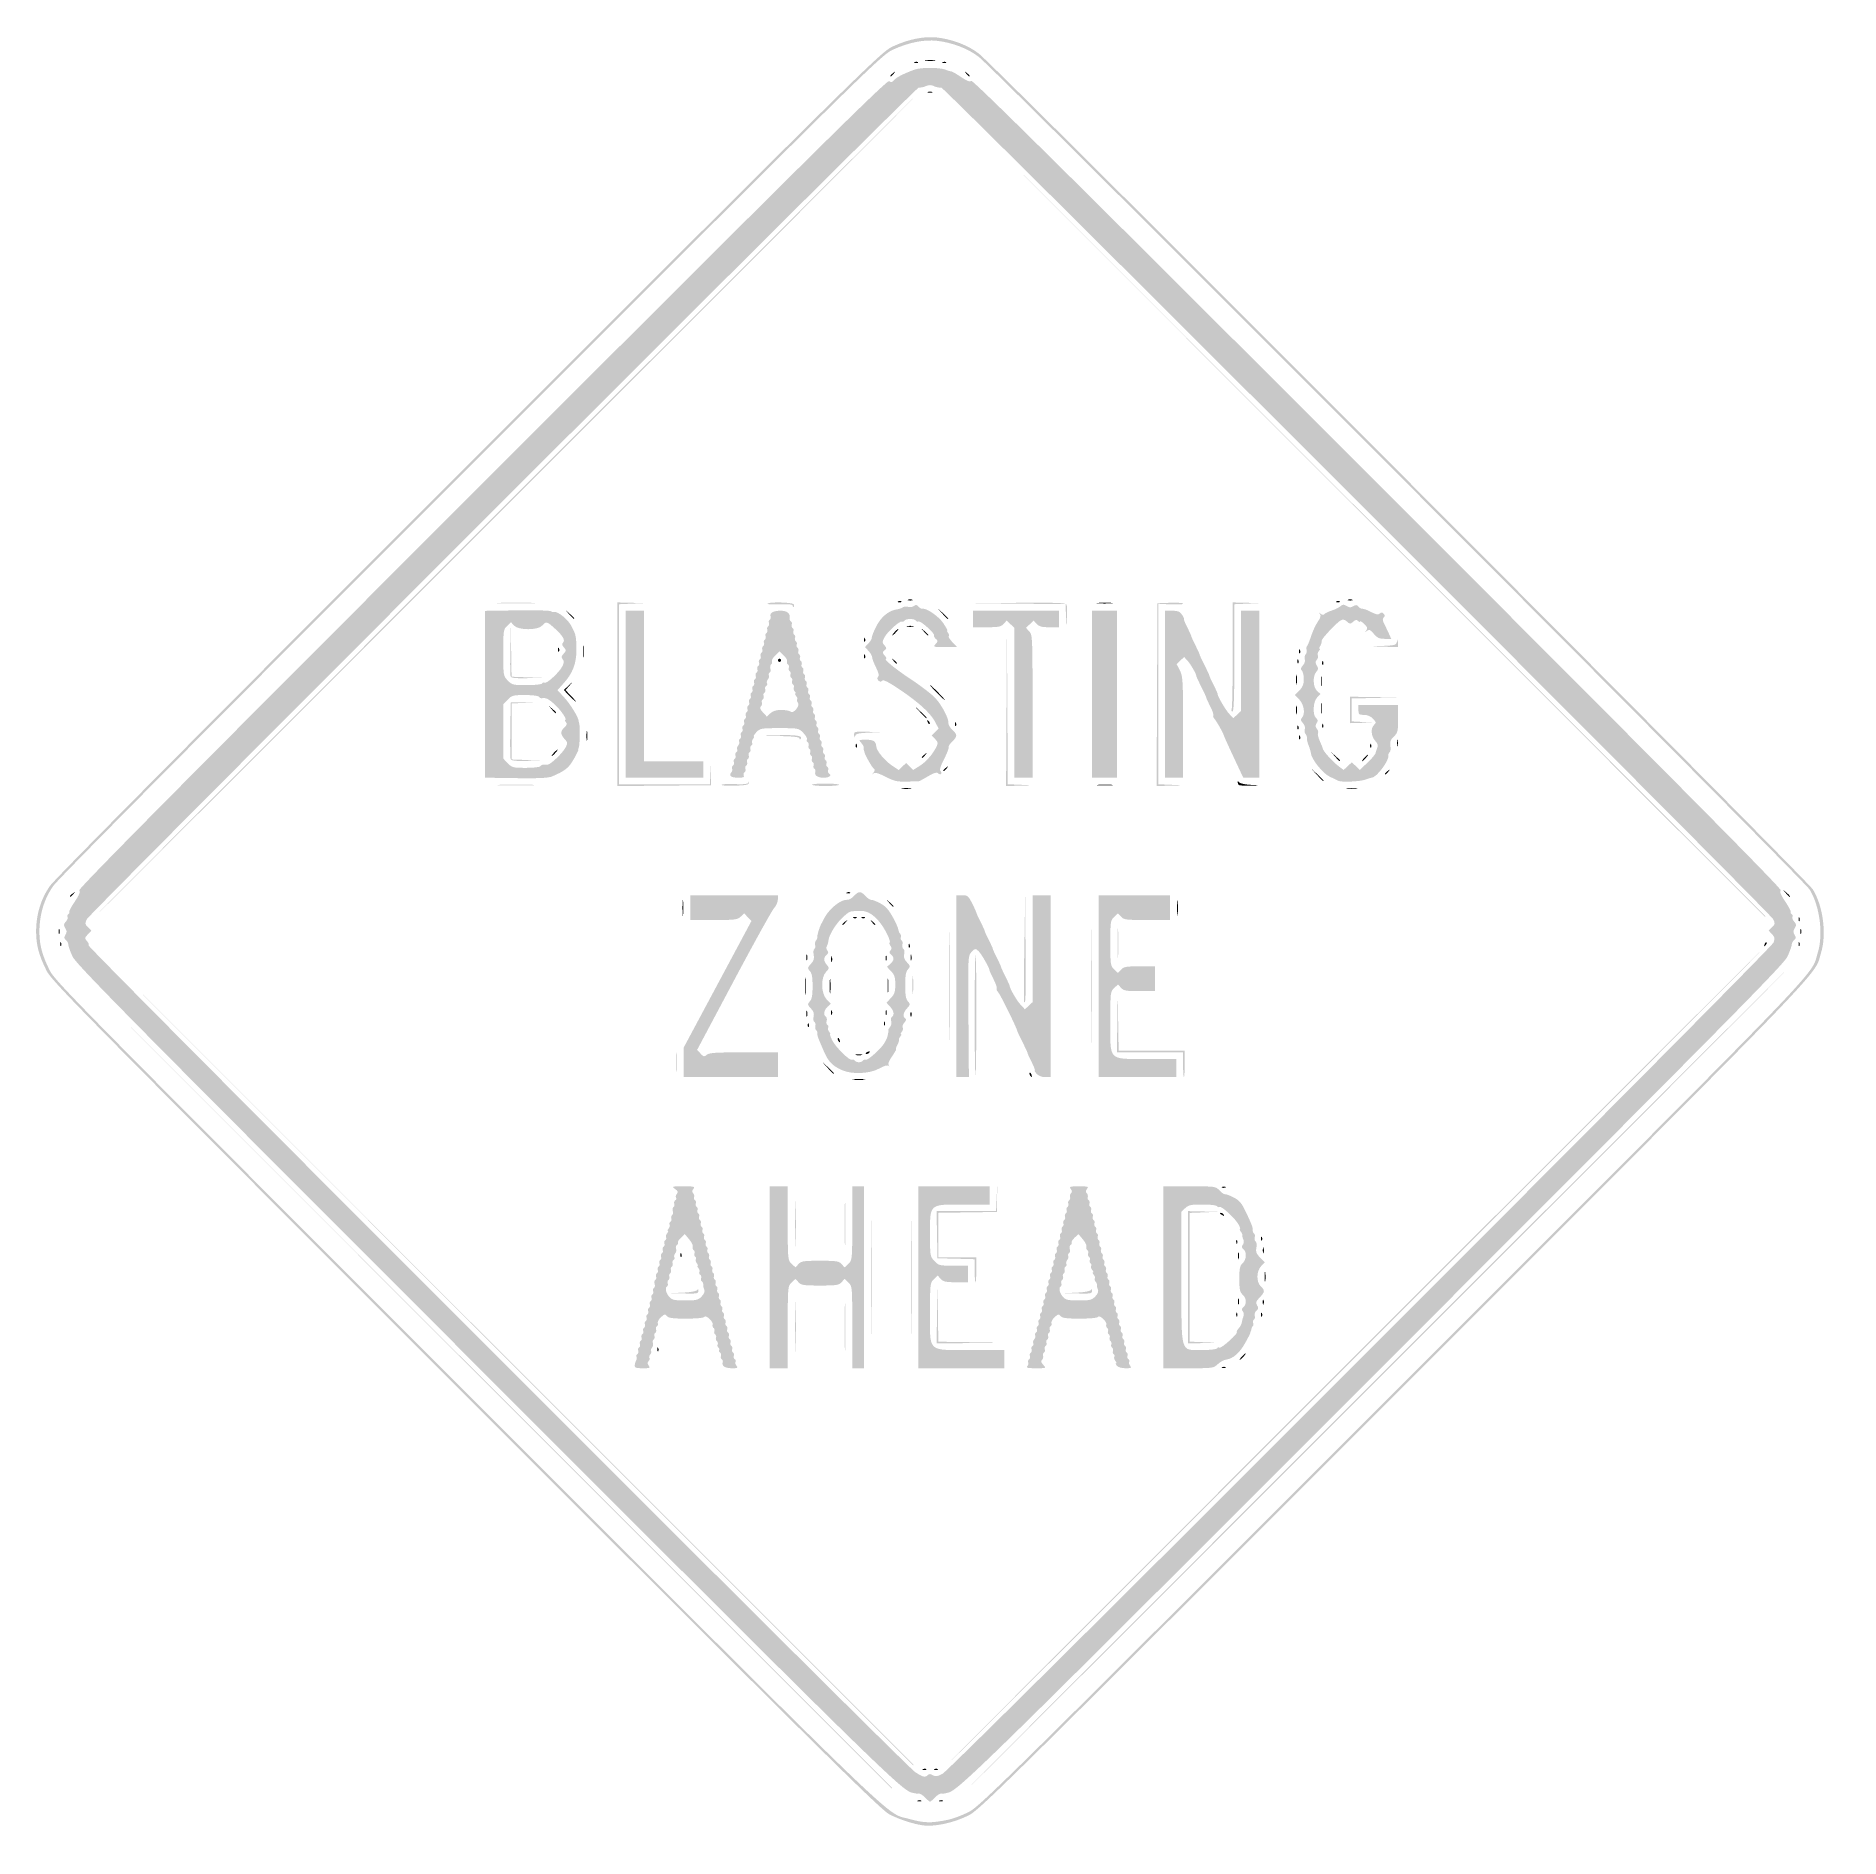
# Model space of a CAD drawing. Header units: inches. Extents: x -25.4 to 25.9, y -25.8 to 25.5.
import ezdxf

# ---------------------------------------------------------------- set-up
doc = ezdxf.new("R2010")
doc.units = ezdxf.units.IN
doc.header["$MEASUREMENT"] = 0

msp = doc.modelspace()

# ---------------------------------------------------------------- hatches: boundary and pattern name
h = msp.add_hatch(color=7)
edge = h.paths.add_edge_path()
edge.add_spline(control_points=[(-0.212, -25.424), (-0.484, -25.386), (-0.873, -25.258), (-1.153, -25.114), (-1.398, -24.988), (-2.986, -23.418), (-13.203, -13.202), (-24.298, -2.108), (-24.98, -1.416), (-25.136, -1.106), (-25.351, -0.677), (-25.431, -0.377), (-25.43, 0), (-25.429, 0.491), (-25.292, 0.939), (-25.031, 1.305), (-24.888, 1.507), (-20.522, 5.905), (-13.097, 13.326), (-1.423, 24.994), (-1.387, 25.03), (-1.035, 25.191), (-0.609, 25.387), (-0.164, 25.475), (0.195, 25.435), (0.636, 25.386), (1.087, 25.212), (1.391, 24.975), (1.848, 24.619), (24.951, 1.466), (25.115, 1.2), (25.407, 0.727), (25.511, -0.076), (25.349, -0.601), (25.133, -1.3), (25.885, -0.52), (13.202, -13.203), (2.139, -24.266), (1.415, -24.98), (1.106, -25.137), (0.677, -25.354), (0.133, -25.472), (-0.212, -25.424)], knot_values=[0, 0, 0, 0, 1, 1, 1, 2, 2, 2, 3, 3, 3, 4, 4, 4, 5, 5, 5, 6, 6, 6, 7, 7, 7, 8, 8, 8, 9, 9, 9, 10, 10, 10, 11, 11, 11, 12, 12, 12, 13, 13, 13, 14, 14, 14, 14], degree=3, periodic=0)
edge = h.paths.add_edge_path(flags=0)
edge.add_spline(control_points=[(0.541, -25.26), (0.671, -25.232), (0.925, -25.134), (1.106, -25.043), (1.415, -24.886), (2.137, -24.174), (13.155, -13.156), (25.787, -0.523), (25.038, -1.3), (25.255, -0.601), (25.417, -0.076), (25.313, 0.727), (25.021, 1.2), (24.857, 1.466), (1.848, 24.525), (1.391, 24.88), (1.087, 25.118), (0.636, 25.291), (0.195, 25.341), (-0.164, 25.381), (-0.609, 25.293), (-1.035, 25.097), (-1.387, 24.936), (-1.423, 24.9), (-13.05, 13.279), (-20.444, 5.888), (-24.794, 1.507), (-24.937, 1.305), (-25.198, 0.939), (-25.335, 0.491), (-25.336, 0), (-25.337, -0.377), (-25.257, -0.677), (-25.042, -1.106), (-24.886, -1.416), (-24.206, -2.105), (-13.156, -13.155), (-0.527, -25.783), (-1.291, -25.047), (-0.612, -25.238), (-0.157, -25.365), (0.034, -25.369), (0.541, -25.26)], knot_values=[0, 0, 0, 0, 1, 1, 1, 2, 2, 2, 3, 3, 3, 4, 4, 4, 5, 5, 5, 6, 6, 6, 7, 7, 7, 8, 8, 8, 9, 9, 9, 10, 10, 10, 11, 11, 11, 12, 12, 12, 13, 13, 13, 14, 14, 14, 14], degree=3, periodic=0)
h = msp.add_hatch(color=7)
edge = h.paths.add_edge_path()
edge.add_spline(control_points=[(-0.432, 24.735), (-0.398, 24.749), (-0.358, 24.747), (-0.342, 24.731), (-0.326, 24.716), (-0.354, 24.705), (-0.404, 24.707), (-0.459, 24.709), (-0.47, 24.72), (-0.432, 24.735)], knot_values=[0, 0, 0, 0, 1, 1, 1, 2, 2, 2, 3, 3, 3, 3], degree=3, periodic=0)
h = msp.add_hatch(color=7)
edge = h.paths.add_edge_path()
edge.add_spline(control_points=[(-0.129, 24.784), (-0.058, 24.795), (0.058, 24.795), (0.129, 24.784), (0.201, 24.773), (0.142, 24.764), (0, 24.764), (-0.142, 24.764), (-0.201, 24.773), (-0.129, 24.784)], knot_values=[0, 0, 0, 0, 1, 1, 1, 2, 2, 2, 3, 3, 3, 3], degree=3, periodic=0)
h = msp.add_hatch(color=7)
edge = h.paths.add_edge_path()
edge.add_spline(control_points=[(0.368, 24.735), (0.402, 24.749), (0.442, 24.747), (0.458, 24.731), (0.473, 24.716), (0.446, 24.705), (0.396, 24.707), (0.341, 24.709), (0.33, 24.72), (0.368, 24.735)], knot_values=[0, 0, 0, 0, 1, 1, 1, 2, 2, 2, 3, 3, 3, 3], degree=3, periodic=0)
h = msp.add_hatch(color=7)
edge = h.paths.add_edge_path()
edge.add_spline(control_points=[(-0.142, -24.631), (-0.204, -24.566), (-0.287, -24.515), (-0.327, -24.519), (-0.367, -24.523), (-0.416, -24.521), (-0.435, -24.514), (-0.455, -24.508), (-0.486, -24.5), (-0.506, -24.497), (-0.791, -24.447), (-1.468, -23.784), (-12.667, -12.579), (-22.835, -2.406), (-24.29, -0.932), (-24.395, -0.706), (-24.46, -0.563), (-24.514, -0.413), (-24.514, -0.37), (-24.515, -0.328), (-24.546, -0.268), (-24.583, -0.237), (-24.638, -0.192), (-24.64, -0.162), (-24.595, -0.09), (-24.551, -0.019), (-24.552, 0.021), (-24.601, 0.099), (-24.653, 0.182), (-24.65, 0.21), (-24.584, 0.284), (-24.541, 0.332), (-24.519, 0.392), (-24.534, 0.417), (-24.55, 0.443), (-24.542, 0.478), (-24.515, 0.494), (-24.488, 0.511), (-24.475, 0.539), (-24.487, 0.557), (-24.498, 0.575), (-24.427, 0.71), (-24.328, 0.856), (-24.198, 1.05), (-24.164, 1.136), (-24.202, 1.174), (-24.24, 1.212), (-21.139, 4.341), (-12.742, 12.738), (-3.312, 22.168), (-1.218, 24.239), (-1.163, 24.194), (-1.111, 24.15), (-1.08, 24.157), (-1.017, 24.226), (-0.943, 24.309), (-0.77, 24.397), (-0.447, 24.519), (-0.266, 24.588), (0.267, 24.588), (0.438, 24.52), (0.511, 24.491), (0.588, 24.468), (0.61, 24.468), (0.632, 24.468), (0.756, 24.396), (0.886, 24.309), (1.058, 24.193), (1.136, 24.164), (1.174, 24.202), (1.212, 24.24), (4.341, 21.139), (12.74, 12.74), (21.138, 4.341), (24.24, 1.212), (24.202, 1.174), (24.164, 1.136), (24.198, 1.05), (24.328, 0.856), (24.427, 0.71), (24.498, 0.575), (24.487, 0.557), (24.475, 0.539), (24.488, 0.511), (24.515, 0.494), (24.542, 0.478), (24.55, 0.443), (24.534, 0.417), (24.519, 0.392), (24.541, 0.332), (24.584, 0.284), (24.65, 0.21), (24.653, 0.182), (24.601, 0.099), (24.552, 0.021), (24.551, -0.019), (24.595, -0.09), (24.64, -0.162), (24.638, -0.192), (24.583, -0.237), (24.546, -0.268), (24.515, -0.328), (24.514, -0.37), (24.514, -0.413), (24.46, -0.563), (24.395, -0.706), (24.29, -0.932), (22.835, -2.406), (12.667, -12.579), (1.468, -23.784), (0.791, -24.447), (0.506, -24.497), (0.486, -24.5), (0.455, -24.508), (0.435, -24.514), (0.416, -24.521), (0.367, -24.523), (0.327, -24.519), (0.287, -24.515), (0.204, -24.566), (0.142, -24.631), (0.081, -24.697), (0.017, -24.75), (0, -24.75), (-0.017, -24.75), (-0.081, -24.697), (-0.142, -24.631)], knot_values=[0, 0, 0, 0, 1, 1, 1, 2, 2, 2, 3, 3, 3, 4, 4, 4, 5, 5, 5, 6, 6, 6, 7, 7, 7, 8, 8, 8, 9, 9, 9, 10, 10, 10, 11, 11, 11, 12, 12, 12, 13, 13, 13, 14, 14, 14, 15, 15, 15, 16, 16, 16, 17, 17, 17, 18, 18, 18, 19, 19, 19, 20, 20, 20, 21, 21, 21, 22, 22, 22, 23, 23, 23, 24, 24, 24, 25, 25, 25, 26, 26, 26, 27, 27, 27, 28, 28, 28, 29, 29, 29, 30, 30, 30, 31, 31, 31, 32, 32, 32, 33, 33, 33, 34, 34, 34, 35, 35, 35, 36, 36, 36, 37, 37, 37, 38, 38, 38, 39, 39, 39, 40, 40, 40, 41, 41, 41, 42, 42, 42, 42], degree=3, periodic=0)
edge = h.paths.add_edge_path(flags=0)
edge.add_spline(control_points=[(-0.062, -23.993), (-0.025, -23.957), (0.015, -23.958), (0.079, -23.999), (0.153, -24.045), (0.204, -24.038), (0.356, -23.959), (0.601, -23.831), (23.927, -0.498), (23.997, -0.311), (24.039, -0.195), (24.033, -0.158), (23.953, -0.073)], knot_values=[0, 0, 0, 0, 1, 1, 1, 2, 2, 2, 3, 3, 3, 4, 4, 4, 4], degree=3, periodic=0)
edge.add_line((23.953, -0.073), (23.858, 0.028))
edge.add_line((23.858, 0.028), (23.955, 0.125))
edge.add_spline(control_points=[(23.955, 0.125), (24.046, 0.216), (24.048, 0.232), (23.981, 0.359), (23.886, 0.538), (0.42, 23.996), (0.329, 24.003), (0.22, 24.011), (0.171, 24.023), (0.082, 24.064), (0.037, 24.084), (-0.037, 24.085), (-0.082, 24.066), (-0.17, 24.027), (-0.217, 24.016), (-0.329, 24.004), (-0.421, 23.995), (-23.887, 0.535), (-23.981, 0.359), (-24.048, 0.232), (-24.046, 0.216), (-23.955, 0.125)], knot_values=[0, 0, 0, 0, 1, 1, 1, 2, 2, 2, 3, 3, 3, 4, 4, 4, 5, 5, 5, 6, 6, 6, 7, 7, 7, 7], degree=3, periodic=0)
edge.add_line((-23.955, 0.125), (-23.858, 0.028))
edge.add_line((-23.858, 0.028), (-23.959, -0.08))
edge.add_spline(control_points=[(-23.959, -0.08), (-24.053, -0.181), (-24.055, -0.193), (-23.981, -0.274), (-23.938, -0.322), (-23.918, -0.375), (-23.936, -0.394), (-23.982, -0.439), (-0.687, -23.738), (-0.426, -23.908), (-0.198, -24.057), (-0.139, -24.07), (-0.062, -23.993)], knot_values=[0, 0, 0, 0, 1, 1, 1, 2, 2, 2, 3, 3, 3, 4, 4, 4, 4], degree=3, periodic=0)
h = msp.add_hatch(color=7)
edge = h.paths.add_edge_path()
edge.add_spline(control_points=[(-1.129, 24.344), (-1.129, 24.354), (-1.092, 24.391), (-1.047, 24.427), (-0.972, 24.485), (-0.971, 24.484), (-1.029, 24.409), (-1.091, 24.331), (-1.129, 24.306), (-1.129, 24.344)], knot_values=[0, 0, 0, 0, 1, 1, 1, 2, 2, 2, 3, 3, 3, 3], degree=3, periodic=0)
h = msp.add_hatch(color=7)
edge = h.paths.add_edge_path()
edge.add_spline(control_points=[(1.029, 24.409), (0.971, 24.484), (0.972, 24.485), (1.047, 24.427), (1.125, 24.365), (1.15, 24.327), (1.112, 24.327), (1.102, 24.327), (1.065, 24.364), (1.029, 24.409)], knot_values=[0, 0, 0, 0, 1, 1, 1, 2, 2, 2, 3, 3, 3, 3], degree=3, periodic=0)
h = msp.add_hatch(color=7)
edge = h.paths.add_edge_path()
edge.add_spline(control_points=[(-12.116, 12.093), (-5.698, 18.511), (-0.436, 23.762), (-0.424, 23.762), (-0.411, 23.762), (-5.651, 18.511), (-12.069, 12.093), (-18.487, 5.675), (-23.749, 0.423), (-23.762, 0.423), (-23.775, 0.423), (-18.534, 5.675), (-12.116, 12.093)], knot_values=[0, 0, 0, 0, 1, 1, 1, 2, 2, 2, 3, 3, 3, 4, 4, 4, 4], degree=3, periodic=0)
h = msp.add_hatch(color=7)
edge = h.paths.add_edge_path()
edge.add_spline(control_points=[(-0.059, 23.887), (-0.026, 23.9), (0.026, 23.9), (0.059, 23.887), (0.091, 23.874), (0.065, 23.863), (0, 23.863), (-0.065, 23.863), (-0.091, 23.874), (-0.059, 23.887)], knot_values=[0, 0, 0, 0, 1, 1, 1, 2, 2, 2, 3, 3, 3, 3], degree=3, periodic=0)
h = msp.add_hatch(color=7)
edge = h.paths.add_edge_path()
edge.add_line((12.069, 12.104), (0.4, 23.785))
edge.add_line((0.4, 23.785), (12.081, 12.116))
edge.add_spline(control_points=[(12.081, 12.116), (18.505, 5.698), (23.762, 0.442), (23.762, 0.435), (23.762, 0.429), (23.757, 0.423), (23.75, 0.423), (23.744, 0.423), (18.487, 5.68), (12.069, 12.104)], knot_values=[0, 0, 0, 0, 1, 1, 1, 2, 2, 2, 3, 3, 3, 3], degree=3, periodic=0)
h = msp.add_hatch(color=7)
edge = h.paths.add_edge_path()
edge.add_spline(control_points=[(-12.22, 9.352), (-11.966, 9.36), (-11.564, 9.36), (-11.326, 9.352), (-11.088, 9.343), (-11.295, 9.336), (-11.787, 9.336), (-12.279, 9.336), (-12.473, 9.343), (-12.22, 9.352)], knot_values=[0, 0, 0, 0, 1, 1, 1, 2, 2, 2, 3, 3, 3, 3], degree=3, periodic=0)
for points in [[(-8.893, 6.751), (-8.893, 9.364), (-8.505, 9.354), (-8.117, 9.345), (-8.481, 9.329), (-8.846, 9.313), (-8.846, 6.75), (-8.846, 4.188), (-7.554, 4.188), (-6.262, 4.188), (-6.245, 4.529), (-6.227, 4.87), (-6.231, 4.517), (-6.235, 4.164), (-7.564, 4.152), (-8.893, 4.139), (-8.893, 6.751)], [(-8.658, 6.752), (-8.658, 9.128), (-8.399, 9.128), (-8.14, 9.128), (-8.14, 6.987), (-8.14, 4.846), (-7.293, 4.846), (-6.446, 4.846), (-6.446, 4.611), (-6.446, 4.376), (-7.552, 4.376), (-8.658, 4.376), (-8.658, 6.752)], [(4.611, 6.752), (4.611, 9.128), (4.964, 9.128), (5.317, 9.128), (5.317, 6.752), (5.317, 4.376), (4.964, 4.376), (4.611, 4.376), (4.611, 6.752)], [(2.176, 6.411), (2.187, 8.681), (2.2, 6.437), (2.212, 4.192), (2.577, 4.176), (2.941, 4.16), (2.553, 4.15), (2.164, 4.141), (2.176, 6.411)], [(11.952, 6.305), (11.952, 6.682), (12.646, 6.671), (13.34, 6.661), (12.669, 6.646), (11.999, 6.632), (11.999, 6.306), (11.999, 5.98), (12.293, 5.964), (12.587, 5.947), (12.269, 5.938), (11.952, 5.929), (11.952, 6.305)], [(7.34, -9.834), (7.34, -7.952), (7.776, -7.962), (8.211, -7.971), (7.799, -7.987), (7.387, -8.003), (7.387, -9.834), (7.387, -11.665), (7.776, -11.681), (8.164, -11.697), (7.752, -11.707), (7.34, -11.716), (7.34, -9.834)], [(0.199, -10.834), (0.209, -9.952), (0.223, -10.81), (0.237, -11.667), (1.189, -11.681), (2.141, -11.695), (1.165, -11.706), (0.188, -11.716), (0.199, -10.834)]]:
    msp.add_hatch(color=7).paths.add_polyline_path(points)
h = msp.add_hatch(color=7)
edge = h.paths.add_edge_path()
edge.add_spline(control_points=[(-3.905, 9.265), (-3.905, 9.308), (-4.004, 9.32), (-4.278, 9.308), (-4.482, 9.3), (-4.64, 9.309), (-4.628, 9.328), (-4.593, 9.384), (-3.915, 9.37), (-3.88, 9.313), (-3.863, 9.286), (-3.862, 9.251), (-3.877, 9.235), (-3.893, 9.219), (-3.905, 9.233), (-3.905, 9.265)], knot_values=[0, 0, 0, 0, 1, 1, 1, 2, 2, 2, 3, 3, 3, 4, 4, 4, 5, 5, 5, 5], degree=3, periodic=0)
h = msp.add_hatch(color=7)
edge = h.paths.add_edge_path()
edge.add_spline(control_points=[(-1.265, 4.404), (-1.475, 4.511), (-1.564, 4.536), (-1.608, 4.498), (-1.653, 4.458), (-1.653, 4.464), (-1.607, 4.525), (-1.567, 4.578), (-1.564, 4.613), (-1.598, 4.634), (-1.644, 4.662), (-1.843, 5.009), (-1.862, 5.094), (-1.867, 5.113), (-1.876, 5.145), (-1.882, 5.164), (-1.888, 5.184), (-1.89, 5.218), (-1.886, 5.241), (-1.882, 5.263), (-1.914, 5.321), (-1.958, 5.37), (-2.035, 5.455), (-2.03, 5.458), (-1.822, 5.458), (-1.605, 5.458), (-1.539, 5.414), (-1.528, 5.262), (-1.519, 5.14), (-1.284, 4.857), (-1.077, 4.72)], knot_values=[0, 0, 0, 0, 1, 1, 1, 2, 2, 2, 3, 3, 3, 4, 4, 4, 5, 5, 5, 6, 6, 6, 7, 7, 7, 8, 8, 8, 9, 9, 9, 10, 10, 10, 10], degree=3, periodic=0)
edge.add_line((-1.077, 4.72), (-0.892, 4.597))
edge.add_line((-0.892, 4.597), (-0.785, 4.697))
edge.add_line((-0.785, 4.697), (-0.678, 4.798))
edge.add_line((-0.678, 4.798), (-0.578, 4.698))
edge.add_line((-0.578, 4.698), (-0.479, 4.598))
edge.add_line((-0.479, 4.598), (-0.312, 4.702))
edge.add_spline(control_points=[(-0.312, 4.702), (-0.125, 4.817), (0.061, 5.023), (0.17, 5.233), (0.238, 5.365), (0.236, 5.38), (0.146, 5.477)], knot_values=[0, 0, 0, 0, 1, 1, 1, 2, 2, 2, 2], degree=3, periodic=0)
edge.add_line((0.146, 5.477), (0.049, 5.58))
edge.add_line((0.049, 5.58), (0.146, 5.678))
edge.add_line((0.146, 5.678), (0.244, 5.775))
edge.add_line((0.244, 5.775), (0.149, 5.958))
edge.add_spline(control_points=[(0.149, 5.958), (0.019, 6.209), (-0.316, 6.517), (-0.855, 6.881), (-1.18, 7.1), (-1.325, 7.173), (-1.361, 7.137), (-1.397, 7.101), (-1.428, 7.102), (-1.468, 7.143), (-1.507, 7.182), (-1.51, 7.214), (-1.475, 7.248), (-1.441, 7.282), (-1.46, 7.364), (-1.537, 7.515), (-1.597, 7.635), (-1.647, 7.765), (-1.647, 7.804), (-1.647, 7.843), (-1.693, 7.924), (-1.749, 7.984)], knot_values=[0, 0, 0, 0, 1, 1, 1, 2, 2, 2, 3, 3, 3, 4, 4, 4, 5, 5, 5, 6, 6, 6, 7, 7, 7, 7], degree=3, periodic=0)
edge.add_line((-1.749, 7.984), (-1.851, 8.093))
edge.add_line((-1.851, 8.093), (-1.747, 8.204))
edge.add_spline(control_points=[(-1.747, 8.204), (-1.69, 8.266), (-1.649, 8.334), (-1.656, 8.357), (-1.664, 8.38), (-1.611, 8.52), (-1.538, 8.667), (-1.402, 8.945), (-1.176, 9.135), (-0.943, 9.166), (-0.878, 9.174), (-0.803, 9.2), (-0.775, 9.224), (-0.747, 9.247), (-0.678, 9.253), (-0.621, 9.238), (-0.564, 9.224), (-0.488, 9.235), (-0.453, 9.265), (-0.404, 9.305), (-0.375, 9.3), (-0.329, 9.246), (-0.297, 9.206), (-0.246, 9.179), (-0.217, 9.184), (-0.098, 9.207), (0.239, 8.975), (0.376, 8.776), (0.456, 8.659), (0.508, 8.564), (0.491, 8.564), (0.473, 8.564), (0.483, 8.535), (0.511, 8.501), (0.54, 8.466), (0.55, 8.423), (0.532, 8.406), (0.515, 8.389), (0.562, 8.311), (0.636, 8.234)], knot_values=[0, 0, 0, 0, 1, 1, 1, 2, 2, 2, 3, 3, 3, 4, 4, 4, 5, 5, 5, 6, 6, 6, 7, 7, 7, 8, 8, 8, 9, 9, 9, 10, 10, 10, 11, 11, 11, 12, 12, 12, 13, 13, 13, 13], degree=3, periodic=0)
edge.add_line((0.636, 8.234), (0.77, 8.093))
edge.add_line((0.77, 8.093), (0.425, 8.093))
edge.add_spline(control_points=[(0.425, 8.093), (0.091, 8.093), (0.082, 8.096), (0.159, 8.181), (0.229, 8.258), (0.23, 8.274), (0.166, 8.327), (0.127, 8.36), (0.105, 8.402), (0.118, 8.422), (0.149, 8.473), (-0.275, 8.856), (-0.327, 8.824), (-0.351, 8.809), (-0.383, 8.819), (-0.399, 8.845), (-0.416, 8.872), (-0.49, 8.893), (-0.565, 8.893), (-0.639, 8.893), (-0.714, 8.872), (-0.73, 8.845), (-0.746, 8.819), (-0.776, 8.808), (-0.796, 8.82), (-0.852, 8.855), (-1.216, 8.526), (-1.299, 8.366), (-1.365, 8.239), (-1.364, 8.218), (-1.296, 8.143), (-1.228, 8.068), (-1.228, 8.054), (-1.294, 7.999), (-1.36, 7.945), (-1.359, 7.93), (-1.288, 7.851), (-1.244, 7.803), (-1.226, 7.764), (-1.248, 7.764), (-1.346, 7.764), (-1.013, 7.487), (-0.538, 7.174), (-0.252, 6.985), (0.061, 6.743), (0.159, 6.635), (0.344, 6.43), (0.539, 6.052), (0.524, 5.926), (0.519, 5.886), (0.568, 5.803), (0.634, 5.742), (0.783, 5.602), (0.783, 5.55), (0.634, 5.41), (0.569, 5.349), (0.523, 5.277), (0.533, 5.249), (0.542, 5.222), (0.482, 5.068), (0.4, 4.907), (0.298, 4.708), (0.266, 4.6), (0.298, 4.567), (0.325, 4.54), (0.332, 4.504), (0.314, 4.486), (0.296, 4.468), (0.258, 4.476), (0.229, 4.504), (0.192, 4.541), (0.111, 4.516), (-0.064, 4.413), (-0.197, 4.335), (-0.311, 4.273), (-0.318, 4.276), (-0.324, 4.279), (-0.335, 4.28), (-0.341, 4.278), (-0.348, 4.276), (-0.494, 4.271), (-0.667, 4.267), (-0.934, 4.26), (-1.022, 4.28), (-1.265, 4.404)], knot_values=[0, 0, 0, 0, 1, 1, 1, 2, 2, 2, 3, 3, 3, 4, 4, 4, 5, 5, 5, 6, 6, 6, 7, 7, 7, 8, 8, 8, 9, 9, 9, 10, 10, 10, 11, 11, 11, 12, 12, 12, 13, 13, 13, 14, 14, 14, 15, 15, 15, 16, 16, 16, 17, 17, 17, 18, 18, 18, 19, 19, 19, 20, 20, 20, 21, 21, 21, 22, 22, 22, 23, 23, 23, 24, 24, 24, 25, 25, 25, 26, 26, 26, 27, 27, 27, 28, 28, 28, 28], degree=3, periodic=0)
h = msp.add_hatch(color=7)
edge = h.paths.add_edge_path()
edge.add_spline(control_points=[(-0.903, 9.396), (-0.869, 9.409), (-0.828, 9.408), (-0.813, 9.392), (-0.797, 9.376), (-0.825, 9.365), (-0.874, 9.367), (-0.929, 9.37), (-0.94, 9.381), (-0.903, 9.396)], knot_values=[0, 0, 0, 0, 1, 1, 1, 2, 2, 2, 3, 3, 3, 3], degree=3, periodic=0)
h = msp.add_hatch(color=7)
edge = h.paths.add_edge_path()
edge.add_spline(control_points=[(-0.623, 9.442), (-0.591, 9.455), (-0.538, 9.455), (-0.506, 9.442), (-0.473, 9.429), (-0.5, 9.418), (-0.565, 9.418), (-0.629, 9.418), (-0.656, 9.429), (-0.623, 9.442)], knot_values=[0, 0, 0, 0, 1, 1, 1, 2, 2, 2, 3, 3, 3, 3], degree=3, periodic=0)
h = msp.add_hatch(color=7)
edge = h.paths.add_edge_path()
edge.add_line((3.867, 8.975), (3.858, 9.315))
edge.add_line((3.858, 9.315), (2.529, 9.328))
edge.add_line((2.529, 9.328), (1.2, 9.342))
edge.add_line((1.2, 9.342), (2.531, 9.353))
edge.add_spline(control_points=[(2.531, 9.353), (3.615, 9.362), (3.866, 9.352), (3.886, 9.3), (3.899, 9.265), (3.903, 9.101), (3.893, 8.935)], knot_values=[0, 0, 0, 0, 1, 1, 1, 2, 2, 2, 2], degree=3, periodic=0)
edge.add_line((3.893, 8.935), (3.877, 8.634))
edge.add_line((3.877, 8.634), (3.867, 8.975))
h = msp.add_hatch(color=7)
edge = h.paths.add_edge_path()
edge.add_spline(control_points=[(4.789, 9.351), (4.9, 9.361), (5.069, 9.361), (5.165, 9.351), (5.262, 9.341), (5.171, 9.333), (4.964, 9.333), (4.757, 9.333), (4.678, 9.341), (4.789, 9.351)], knot_values=[0, 0, 0, 0, 1, 1, 1, 2, 2, 2, 3, 3, 3, 3], degree=3, periodic=0)
h = msp.add_hatch(color=7)
edge = h.paths.add_edge_path()
edge.add_line((6.458, 6.74), (6.47, 9.34))
edge.add_line((6.47, 9.34), (6.818, 9.354))
edge.add_spline(control_points=[(6.818, 9.354), (7.01, 9.362), (7.183, 9.351), (7.204, 9.331), (7.225, 9.31), (7.074, 9.3), (6.868, 9.308)], knot_values=[0, 0, 0, 0, 1, 1, 1, 2, 2, 2, 2], degree=3, periodic=0)
edge.add_line((6.868, 9.308), (6.493, 9.324))
edge.add_line((6.493, 9.324), (6.493, 6.758))
edge.add_line((6.493, 6.758), (6.493, 4.192))
edge.add_line((6.493, 4.192), (6.858, 4.176))
edge.add_line((6.858, 4.176), (7.223, 4.16))
edge.add_line((7.223, 4.16), (6.834, 4.15))
edge.add_line((6.834, 4.15), (6.446, 4.141))
edge.add_line((6.446, 4.141), (6.458, 6.74))
h = msp.add_hatch(color=7)
edge = h.paths.add_edge_path()
edge.add_spline(control_points=[(8.582, 6.333), (8.598, 6.373), (8.611, 7.072), (8.611, 7.885)], knot_values=[0, 0, 0, 0, 1, 1, 1, 1], degree=3, periodic=0)
edge.add_line((8.611, 7.885), (8.611, 9.364))
edge.add_line((8.611, 9.364), (8.999, 9.354))
edge.add_line((8.999, 9.354), (9.387, 9.345))
edge.add_line((9.387, 9.345), (9.022, 9.329))
edge.add_line((9.022, 9.329), (8.658, 9.313))
edge.add_line((8.658, 9.313), (8.658, 7.785))
edge.add_spline(control_points=[(8.658, 7.785), (8.658, 6.7), (8.643, 6.258), (8.606, 6.258), (8.577, 6.258), (8.566, 6.292), (8.582, 6.333)], knot_values=[0, 0, 0, 0, 1, 1, 1, 2, 2, 2, 2], degree=3, periodic=0)
h = msp.add_hatch(color=7)
edge = h.paths.add_edge_path()
edge.add_spline(control_points=[(11.614, 4.29), (11.58, 4.307), (11.467, 4.362), (11.363, 4.411), (11.173, 4.501), (10.849, 4.908), (10.836, 5.072), (10.832, 5.116), (10.803, 5.216), (10.771, 5.293), (10.739, 5.371), (10.718, 5.463), (10.723, 5.497), (10.729, 5.531), (10.711, 5.587), (10.683, 5.62), (10.655, 5.654), (10.646, 5.717), (10.662, 5.76), (10.68, 5.805), (10.657, 5.877), (10.608, 5.932), (10.543, 6.003), (10.536, 6.038), (10.579, 6.08), (10.681, 6.183), (10.644, 6.454), (10.508, 6.597)], knot_values=[0, 0, 0, 0, 1, 1, 1, 2, 2, 2, 3, 3, 3, 4, 4, 4, 5, 5, 5, 6, 6, 6, 7, 7, 7, 8, 8, 8, 9, 9, 9, 9], degree=3, periodic=0)
edge.add_line((10.508, 6.597), (10.381, 6.729))
edge.add_line((10.381, 6.729), (10.508, 6.861))
edge.add_spline(control_points=[(10.508, 6.861), (10.602, 6.959), (10.634, 7.041), (10.634, 7.181), (10.634, 7.284), (10.609, 7.393), (10.579, 7.424), (10.536, 7.466), (10.543, 7.501), (10.608, 7.573), (10.657, 7.627), (10.68, 7.699), (10.662, 7.744), (10.646, 7.788), (10.656, 7.852), (10.686, 7.887), (10.715, 7.922), (10.727, 7.98), (10.714, 8.016), (10.7, 8.052), (10.705, 8.1), (10.726, 8.123), (10.747, 8.145), (10.799, 8.274), (10.843, 8.409), (10.887, 8.544), (10.972, 8.727), (11.032, 8.816), (11.117, 8.94), (11.13, 8.992), (11.088, 9.039), (11.044, 9.089), (11.048, 9.089), (11.112, 9.041), (11.161, 9.005), (11.201, 9), (11.219, 9.029), (11.234, 9.054), (11.326, 9.1), (11.423, 9.131), (11.52, 9.162), (11.634, 9.218), (11.676, 9.255), (11.741, 9.312), (11.771, 9.313), (11.853, 9.261), (11.93, 9.213), (11.971, 9.212), (12.042, 9.256), (12.114, 9.301), (12.143, 9.299), (12.189, 9.243), (12.221, 9.205), (12.27, 9.179), (12.299, 9.184), (12.328, 9.19), (12.438, 9.149), (12.545, 9.093), (12.69, 9.017), (12.751, 9.006), (12.792, 9.046), (12.832, 9.087), (12.86, 9.086), (12.902, 9.044), (12.943, 9.003), (12.944, 8.973), (12.907, 8.936), (12.869, 8.898), (12.873, 8.85), (12.919, 8.759), (12.954, 8.69), (13.014, 8.565), (13.052, 8.481)], knot_values=[0, 0, 0, 0, 1, 1, 1, 2, 2, 2, 3, 3, 3, 4, 4, 4, 5, 5, 5, 6, 6, 6, 7, 7, 7, 8, 8, 8, 9, 9, 9, 10, 10, 10, 11, 11, 11, 12, 12, 12, 13, 13, 13, 14, 14, 14, 15, 15, 15, 16, 16, 16, 17, 17, 17, 18, 18, 18, 19, 19, 19, 20, 20, 20, 21, 21, 21, 22, 22, 22, 23, 23, 23, 24, 24, 24, 24], degree=3, periodic=0)
edge.add_line((13.052, 8.481), (13.121, 8.328))
edge.add_line((13.121, 8.328), (12.933, 8.328))
edge.add_spline(control_points=[(12.933, 8.328), (12.782, 8.328), (12.722, 8.356), (12.625, 8.471), (12.523, 8.592), (12.494, 8.605), (12.429, 8.553), (12.362, 8.501), (12.359, 8.503), (12.41, 8.568), (12.458, 8.63), (12.448, 8.661), (12.351, 8.752), (12.287, 8.813), (12.234, 8.844), (12.234, 8.821), (12.234, 8.799), (12.209, 8.805), (12.178, 8.836), (12.135, 8.879), (12.103, 8.874), (12.037, 8.815), (11.958, 8.743), (11.945, 8.743), (11.861, 8.819), (11.794, 8.88), (11.749, 8.889), (11.683, 8.853), (11.573, 8.794), (11.154, 8.35), (11.146, 8.283), (11.134, 8.189), (11.126, 8.163), (11.089, 8.105), (11.069, 8.073), (11.066, 8.046), (11.084, 8.046), (11.102, 8.046), (11.091, 8.015), (11.059, 7.978), (11.028, 7.94), (11.017, 7.886), (11.034, 7.858), (11.051, 7.83), (11.039, 7.774), (11.006, 7.734), (10.957, 7.676), (10.957, 7.644), (11.005, 7.567), (11.054, 7.489), (11.051, 7.458), (10.99, 7.391), (10.882, 7.271), (10.894, 6.951), (11.011, 6.846)], knot_values=[0, 0, 0, 0, 1, 1, 1, 2, 2, 2, 3, 3, 3, 4, 4, 4, 5, 5, 5, 6, 6, 6, 7, 7, 7, 8, 8, 8, 9, 9, 9, 10, 10, 10, 11, 11, 11, 12, 12, 12, 13, 13, 13, 14, 14, 14, 15, 15, 15, 16, 16, 16, 17, 17, 17, 18, 18, 18, 18], degree=3, periodic=0)
edge.add_line((11.011, 6.846), (11.106, 6.76))
edge.add_line((11.106, 6.76), (11.011, 6.659))
edge.add_spline(control_points=[(11.011, 6.659), (10.896, 6.536), (10.879, 6.16), (10.985, 6.072), (11.038, 6.027), (11.042, 5.996), (10.999, 5.929), (10.958, 5.863), (10.96, 5.825), (11.006, 5.77), (11.039, 5.73), (11.053, 5.676), (11.037, 5.651), (11.021, 5.625), (11.043, 5.523), (11.087, 5.425), (11.131, 5.327), (11.169, 5.231), (11.171, 5.211), (11.179, 5.141), (11.438, 4.848), (11.6, 4.724)], knot_values=[0, 0, 0, 0, 1, 1, 1, 2, 2, 2, 3, 3, 3, 4, 4, 4, 5, 5, 5, 6, 6, 6, 7, 7, 7, 7], degree=3, periodic=0)
edge.add_line((11.6, 4.724), (11.766, 4.598))
edge.add_line((11.766, 4.598), (11.883, 4.707))
edge.add_line((11.883, 4.707), (11.999, 4.816))
edge.add_line((11.999, 4.816), (12.113, 4.708))
edge.add_line((12.113, 4.708), (12.228, 4.6))
edge.add_line((12.228, 4.6), (12.445, 4.806))
edge.add_spline(control_points=[(12.445, 4.806), (12.565, 4.919), (12.669, 5.043), (12.676, 5.082), (12.684, 5.121), (12.707, 5.19), (12.727, 5.237), (12.752, 5.295), (12.732, 5.355), (12.663, 5.428), (12.546, 5.553), (12.531, 5.796), (12.635, 5.883), (12.699, 5.936), (12.696, 5.955), (12.604, 6.053), (12.535, 6.126), (12.447, 6.164), (12.343, 6.164), (12.201, 6.164), (12.187, 6.177), (12.187, 6.305)], knot_values=[0, 0, 0, 0, 1, 1, 1, 2, 2, 2, 3, 3, 3, 4, 4, 4, 5, 5, 5, 6, 6, 6, 7, 7, 7, 7], degree=3, periodic=0)
edge.add_line((12.187, 6.305), (12.187, 6.446))
edge.add_line((12.187, 6.446), (12.751, 6.446))
edge.add_line((12.751, 6.446), (13.316, 6.446))
edge.add_line((13.316, 6.446), (13.316, 6.055))
edge.add_spline(control_points=[(13.316, 6.055), (13.316, 5.694), (13.306, 5.654), (13.194, 5.549), (13.097, 5.458), (13.078, 5.404), (13.097, 5.283), (13.111, 5.199), (13.101, 5.118), (13.076, 5.103), (13.052, 5.087), (13.036, 5.05), (13.042, 5.019), (13.071, 4.87), (12.7, 4.376), (12.56, 4.376), (12.539, 4.376), (12.463, 4.353), (12.39, 4.325), (12.238, 4.267), (11.707, 4.243), (11.614, 4.29)], knot_values=[0, 0, 0, 0, 1, 1, 1, 2, 2, 2, 3, 3, 3, 4, 4, 4, 5, 5, 5, 6, 6, 6, 7, 7, 7, 7], degree=3, periodic=0)
h = msp.add_hatch(color=7)
edge = h.paths.add_edge_path()
edge.add_spline(control_points=[(11.566, 9.396), (11.6, 9.409), (11.641, 9.408), (11.656, 9.392), (11.672, 9.376), (11.644, 9.365), (11.595, 9.367), (11.54, 9.37), (11.529, 9.381), (11.566, 9.396)], knot_values=[0, 0, 0, 0, 1, 1, 1, 2, 2, 2, 3, 3, 3, 3], degree=3, periodic=0)
h = msp.add_hatch(color=7)
edge = h.paths.add_edge_path()
edge.add_spline(control_points=[(11.893, 9.442), (11.925, 9.455), (11.978, 9.455), (12.01, 9.442), (12.043, 9.429), (12.016, 9.418), (11.952, 9.418), (11.887, 9.418), (11.86, 9.429), (11.893, 9.442)], knot_values=[0, 0, 0, 0, 1, 1, 1, 2, 2, 2, 3, 3, 3, 3], degree=3, periodic=0)
h = msp.add_hatch(color=7)
edge = h.paths.add_edge_path()
edge.add_line((-11.775, 4.365), (-12.657, 4.378))
edge.add_line((-12.657, 4.378), (-12.657, 6.751))
edge.add_line((-12.657, 6.751), (-12.657, 9.124))
edge.add_line((-12.657, 9.124), (-11.752, 9.138))
edge.add_spline(control_points=[(-11.752, 9.138), (-11.253, 9.146), (-10.822, 9.135), (-10.792, 9.115), (-10.762, 9.095), (-10.72, 9.084), (-10.698, 9.091), (-10.601, 9.124), (-10.302, 8.885), (-10.204, 8.696), (-10.146, 8.584), (-10.095, 8.472), (-10.091, 8.446), (-10.087, 8.42), (-10.079, 8.378), (-10.073, 8.352), (-10.066, 8.326), (-10.061, 8.164), (-10.061, 7.992), (-10.061, 7.619), (-10.167, 7.347), (-10.423, 7.064)], knot_values=[0, 0, 0, 0, 1, 1, 1, 2, 2, 2, 3, 3, 3, 4, 4, 4, 5, 5, 5, 6, 6, 6, 7, 7, 7, 7], degree=3, periodic=0)
edge.add_line((-10.423, 7.064), (-10.598, 6.869))
edge.add_line((-10.598, 6.869), (-10.408, 6.662))
edge.add_spline(control_points=[(-10.408, 6.662), (-10.236, 6.476), (-10.015, 6.12), (-9.997, 5.999), (-9.993, 5.973), (-9.985, 5.936), (-9.979, 5.917), (-9.951, 5.829), (-9.963, 5.281), (-9.994, 5.231), (-10.013, 5.201), (-10.017, 5.176), (-10.004, 5.176), (-9.992, 5.176), (-10.048, 5.057), (-10.131, 4.911), (-10.277, 4.655), (-10.378, 4.574), (-10.752, 4.413), (-10.854, 4.369), (-11.135, 4.356), (-11.775, 4.365)], knot_values=[0, 0, 0, 0, 1, 1, 1, 2, 2, 2, 3, 3, 3, 4, 4, 4, 5, 5, 5, 6, 6, 6, 7, 7, 7, 7], degree=3, periodic=0)
edge = h.paths.add_edge_path(flags=0)
edge.add_spline(control_points=[(-11.08, 4.707), (-11.064, 4.733), (-11.026, 4.752), (-10.995, 4.748), (-10.965, 4.744), (-10.913, 4.744), (-10.881, 4.747), (-10.79, 4.755), (-10.448, 5.082), (-10.369, 5.236), (-10.302, 5.364), (-10.304, 5.381), (-10.395, 5.478), (-10.518, 5.608), (-10.519, 5.702), (-10.399, 5.811), (-10.327, 5.876), (-10.317, 5.911), (-10.358, 5.959), (-10.387, 5.994), (-10.397, 6.023), (-10.38, 6.023), (-10.311, 6.023), (-10.5, 6.3), (-10.678, 6.462), (-10.861, 6.627), (-10.918, 6.654), (-11.042, 6.639), (-11.073, 6.635), (-11.111, 6.654), (-11.127, 6.68), (-11.144, 6.707), (-11.321, 6.729), (-11.522, 6.729), (-11.86, 6.729), (-11.896, 6.719), (-12.013, 6.597)], knot_values=[0, 0, 0, 0, 1, 1, 1, 2, 2, 2, 3, 3, 3, 4, 4, 4, 5, 5, 5, 6, 6, 6, 7, 7, 7, 8, 8, 8, 9, 9, 9, 10, 10, 10, 11, 11, 11, 12, 12, 12, 12], degree=3, periodic=0)
edge.add_line((-12.013, 6.597), (-12.14, 6.465))
edge.add_line((-12.14, 6.465), (-12.14, 5.693))
edge.add_line((-12.14, 5.693), (-12.14, 4.922))
edge.add_line((-12.14, 4.922), (-12.013, 4.79))
edge.add_spline(control_points=[(-12.013, 4.79), (-11.895, 4.667), (-11.863, 4.658), (-11.499, 4.658), (-11.284, 4.658), (-11.097, 4.68), (-11.08, 4.707)], knot_values=[0, 0, 0, 0, 1, 1, 1, 2, 2, 2, 2], degree=3, periodic=0)
edge = h.paths.add_edge_path(flags=0)
edge.add_spline(control_points=[(-11.034, 7.059), (-11.017, 7.085), (-10.985, 7.095), (-10.962, 7.081), (-10.905, 7.045), (-10.55, 7.372), (-10.463, 7.54), (-10.408, 7.647), (-10.405, 7.691), (-10.449, 7.745), (-10.494, 7.799), (-10.489, 7.832), (-10.422, 7.906), (-10.343, 7.992), (-10.343, 8.005), (-10.414, 8.084), (-10.47, 8.145), (-10.477, 8.184), (-10.441, 8.221), (-10.371, 8.29), (-10.443, 8.414), (-10.679, 8.627), (-10.9, 8.826), (-10.92, 8.831), (-11.034, 8.705), (-11.158, 8.568), (-11.71, 8.568), (-11.835, 8.706)], knot_values=[0, 0, 0, 0, 1, 1, 1, 2, 2, 2, 3, 3, 3, 4, 4, 4, 5, 5, 5, 6, 6, 6, 7, 7, 7, 8, 8, 8, 9, 9, 9, 9], degree=3, periodic=0)
edge.add_line((-11.835, 8.706), (-11.92, 8.8))
edge.add_line((-11.92, 8.8), (-12.03, 8.697))
edge.add_spline(control_points=[(-12.03, 8.697), (-12.135, 8.599), (-12.14, 8.565), (-12.14, 7.935), (-12.14, 7.283), (-12.138, 7.273), (-12.013, 7.143), (-11.894, 7.018), (-11.865, 7.011), (-11.475, 7.011), (-11.247, 7.011), (-11.05, 7.032), (-11.034, 7.059)], knot_values=[0, 0, 0, 0, 1, 1, 1, 2, 2, 2, 3, 3, 3, 4, 4, 4, 4], degree=3, periodic=0)
h = msp.add_hatch(color=7)
edge = h.paths.add_edge_path()
edge.add_line((-10.261, 9.022), (-10.375, 9.152))
edge.add_line((-10.375, 9.152), (-10.246, 9.038))
edge.add_spline(control_points=[(-10.246, 9.038), (-10.125, 8.931), (-10.095, 8.893), (-10.132, 8.893), (-10.14, 8.893), (-10.198, 8.951), (-10.261, 9.022)], knot_values=[0, 0, 0, 0, 1, 1, 1, 2, 2, 2, 2], degree=3, periodic=0)
h = msp.add_hatch(color=7)
edge = h.paths.add_edge_path()
edge.add_spline(control_points=[(-5.672, 4.427), (-5.69, 4.455), (-5.682, 4.5), (-5.655, 4.527), (-5.629, 4.554), (-5.617, 4.603), (-5.63, 4.636), (-5.642, 4.669), (-5.631, 4.709), (-5.605, 4.726), (-5.578, 4.742), (-5.568, 4.784), (-5.581, 4.82), (-5.595, 4.855), (-5.584, 4.897), (-5.558, 4.914), (-5.531, 4.93), (-5.52, 4.973), (-5.534, 5.008), (-5.548, 5.043), (-5.536, 5.086), (-5.508, 5.104), (-5.48, 5.121), (-5.469, 5.156), (-5.485, 5.181), (-5.501, 5.206), (-5.489, 5.257), (-5.458, 5.293), (-5.428, 5.33), (-5.416, 5.381), (-5.431, 5.406), (-5.447, 5.431), (-5.437, 5.466), (-5.409, 5.483), (-5.381, 5.501), (-5.369, 5.544), (-5.382, 5.579), (-5.396, 5.614), (-5.385, 5.657), (-5.359, 5.673), (-5.332, 5.69), (-5.322, 5.732), (-5.335, 5.767), (-5.349, 5.803), (-5.338, 5.845), (-5.312, 5.861), (-5.285, 5.878), (-5.275, 5.92), (-5.288, 5.955), (-5.302, 5.991), (-5.291, 6.033), (-5.265, 6.05), (-5.238, 6.066), (-5.228, 6.108), (-5.241, 6.144), (-5.255, 6.179), (-5.244, 6.221), (-5.218, 6.238), (-5.191, 6.254), (-5.181, 6.297), (-5.194, 6.332), (-5.208, 6.367), (-5.197, 6.41), (-5.171, 6.426), (-5.144, 6.442), (-5.134, 6.485), (-5.147, 6.52), (-5.161, 6.556), (-5.15, 6.598), (-5.124, 6.614), (-5.097, 6.631), (-5.086, 6.673), (-5.1, 6.708), (-5.114, 6.744), (-5.103, 6.786), (-5.076, 6.802), (-5.05, 6.819), (-5.039, 6.861), (-5.053, 6.897), (-5.067, 6.932), (-5.056, 6.974), (-5.029, 6.991), (-5.003, 7.007), (-4.992, 7.049), (-5.006, 7.085), (-5.019, 7.12), (-5.009, 7.162), (-4.982, 7.179), (-4.956, 7.195), (-4.945, 7.238), (-4.959, 7.273), (-4.972, 7.308), (-4.962, 7.351), (-4.935, 7.367), (-4.909, 7.383), (-4.898, 7.426), (-4.912, 7.461), (-4.925, 7.497), (-4.915, 7.539), (-4.888, 7.555), (-4.862, 7.572), (-4.851, 7.614), (-4.865, 7.649), (-4.878, 7.685), (-4.868, 7.727), (-4.841, 7.744), (-4.815, 7.76), (-4.804, 7.802), (-4.818, 7.838), (-4.831, 7.873), (-4.821, 7.915), (-4.794, 7.932), (-4.768, 7.948), (-4.757, 7.99), (-4.771, 8.026), (-4.784, 8.061), (-4.774, 8.104), (-4.747, 8.12), (-4.721, 8.136), (-4.71, 8.179), (-4.724, 8.214), (-4.737, 8.249), (-4.727, 8.292), (-4.7, 8.308), (-4.674, 8.325), (-4.663, 8.367), (-4.677, 8.402), (-4.69, 8.438), (-4.68, 8.48), (-4.653, 8.496), (-4.627, 8.513), (-4.616, 8.555), (-4.629, 8.59), (-4.643, 8.626), (-4.632, 8.668), (-4.606, 8.685), (-4.579, 8.701), (-4.569, 8.743), (-4.582, 8.779), (-4.596, 8.814), (-4.585, 8.856), (-4.559, 8.873), (-4.532, 8.889), (-4.521, 8.93), (-4.534, 8.963), (-4.572, 9.063), (-4.462, 9.128), (-4.254, 9.128), (-4.059, 9.128), (-3.971, 9.054), (-3.993, 8.908), (-3.998, 8.878), (-3.981, 8.84), (-3.956, 8.825), (-3.93, 8.809), (-3.921, 8.767), (-3.934, 8.732), (-3.948, 8.696), (-3.937, 8.654), (-3.911, 8.638), (-3.884, 8.621), (-3.874, 8.579), (-3.887, 8.543), (-3.901, 8.508), (-3.89, 8.466), (-3.864, 8.449), (-3.837, 8.433), (-3.827, 8.391), (-3.84, 8.355), (-3.854, 8.32), (-3.843, 8.277), (-3.817, 8.261), (-3.79, 8.245), (-3.779, 8.202), (-3.793, 8.167), (-3.807, 8.132), (-3.796, 8.089), (-3.77, 8.073), (-3.743, 8.057), (-3.732, 8.014), (-3.746, 7.979), (-3.76, 7.943), (-3.749, 7.901), (-3.722, 7.885), (-3.696, 7.868), (-3.685, 7.826), (-3.699, 7.791), (-3.713, 7.755), (-3.702, 7.713), (-3.675, 7.696), (-3.649, 7.68), (-3.638, 7.638), (-3.652, 7.602), (-3.665, 7.567), (-3.655, 7.525), (-3.628, 7.508), (-3.602, 7.492), (-3.591, 7.45), (-3.605, 7.414), (-3.618, 7.379), (-3.608, 7.336), (-3.581, 7.32), (-3.555, 7.304), (-3.544, 7.261), (-3.558, 7.226), (-3.571, 7.191), (-3.561, 7.148), (-3.534, 7.132), (-3.508, 7.115), (-3.497, 7.073), (-3.511, 7.038), (-3.524, 7.002), (-3.514, 6.96), (-3.487, 6.944), (-3.461, 6.927), (-3.45, 6.885), (-3.464, 6.85), (-3.477, 6.814), (-3.467, 6.772), (-3.44, 6.755), (-3.414, 6.739), (-3.403, 6.697), (-3.417, 6.661), (-3.43, 6.626), (-3.42, 6.584), (-3.393, 6.567), (-3.367, 6.551), (-3.356, 6.508), (-3.37, 6.473), (-3.383, 6.438), (-3.373, 6.395), (-3.346, 6.379), (-3.32, 6.363), (-3.309, 6.32), (-3.323, 6.285), (-3.336, 6.249), (-3.326, 6.207), (-3.299, 6.191), (-3.272, 6.174), (-3.262, 6.132), (-3.275, 6.097), (-3.289, 6.061), (-3.278, 6.019), (-3.252, 6.003), (-3.225, 5.986), (-3.215, 5.944), (-3.228, 5.908), (-3.242, 5.873), (-3.231, 5.831), (-3.205, 5.814), (-3.178, 5.798), (-3.168, 5.756), (-3.181, 5.72), (-3.195, 5.685), (-3.184, 5.643), (-3.158, 5.626), (-3.131, 5.61), (-3.121, 5.567), (-3.134, 5.532), (-3.148, 5.497), (-3.137, 5.454), (-3.111, 5.438), (-3.084, 5.422), (-3.074, 5.379), (-3.087, 5.344), (-3.101, 5.308), (-3.09, 5.266), (-3.064, 5.25), (-3.037, 5.233), (-3.027, 5.191), (-3.04, 5.156), (-3.054, 5.12), (-3.043, 5.078), (-3.017, 5.061), (-2.99, 5.045), (-2.98, 5.003), (-2.993, 4.967), (-3.007, 4.932), (-2.996, 4.89), (-2.97, 4.873), (-2.943, 4.857), (-2.933, 4.815), (-2.946, 4.779), (-2.96, 4.744), (-2.949, 4.701), (-2.923, 4.685), (-2.896, 4.669), (-2.885, 4.626), (-2.899, 4.591), (-2.913, 4.556), (-2.901, 4.512), (-2.873, 4.495), (-2.785, 4.441), (-2.869, 4.376), (-3.028, 4.376), (-3.196, 4.376), (-3.299, 4.448), (-3.263, 4.542), (-3.251, 4.575), (-3.262, 4.615), (-3.288, 4.632), (-3.315, 4.648), (-3.326, 4.69), (-3.312, 4.726), (-3.298, 4.761), (-3.309, 4.803), (-3.336, 4.82), (-3.362, 4.836), (-3.373, 4.878), (-3.359, 4.914), (-3.345, 4.949), (-3.356, 4.992), (-3.383, 5.008), (-3.409, 5.024), (-3.42, 5.067), (-3.406, 5.102), (-3.393, 5.137), (-3.403, 5.18), (-3.43, 5.196), (-3.456, 5.213), (-3.467, 5.255), (-3.453, 5.29), (-3.44, 5.326), (-3.451, 5.369), (-3.48, 5.386), (-3.508, 5.403), (-3.517, 5.439), (-3.501, 5.465), (-3.485, 5.491), (-3.531, 5.575), (-3.603, 5.65), (-3.734, 5.787), (-3.739, 5.788), (-4.282, 5.788), (-4.806, 5.788), (-4.835, 5.782), (-4.941, 5.67), (-5.001, 5.605), (-5.034, 5.552), (-5.014, 5.552), (-4.993, 5.552), (-5.002, 5.521), (-5.033, 5.484), (-5.064, 5.446), (-5.077, 5.395), (-5.062, 5.369), (-5.046, 5.344), (-5.056, 5.309), (-5.084, 5.292), (-5.112, 5.275), (-5.124, 5.232), (-5.111, 5.196), (-5.097, 5.161), (-5.108, 5.118), (-5.134, 5.102), (-5.161, 5.086), (-5.171, 5.043), (-5.158, 5.008), (-5.144, 4.973), (-5.155, 4.93), (-5.181, 4.914), (-5.208, 4.897), (-5.218, 4.855), (-5.205, 4.82), (-5.191, 4.784), (-5.202, 4.742), (-5.228, 4.726), (-5.255, 4.709), (-5.265, 4.667), (-5.252, 4.632), (-5.238, 4.596), (-5.249, 4.554), (-5.275, 4.537), (-5.302, 4.521), (-5.312, 4.478), (-5.298, 4.442), (-5.279, 4.392), (-5.319, 4.376), (-5.457, 4.376), (-5.558, 4.376), (-5.655, 4.399), (-5.672, 4.427)], knot_values=[0, 0, 0, 0, 1, 1, 1, 2, 2, 2, 3, 3, 3, 4, 4, 4, 5, 5, 5, 6, 6, 6, 7, 7, 7, 8, 8, 8, 9, 9, 9, 10, 10, 10, 11, 11, 11, 12, 12, 12, 13, 13, 13, 14, 14, 14, 15, 15, 15, 16, 16, 16, 17, 17, 17, 18, 18, 18, 19, 19, 19, 20, 20, 20, 21, 21, 21, 22, 22, 22, 23, 23, 23, 24, 24, 24, 25, 25, 25, 26, 26, 26, 27, 27, 27, 28, 28, 28, 29, 29, 29, 30, 30, 30, 31, 31, 31, 32, 32, 32, 33, 33, 33, 34, 34, 34, 35, 35, 35, 36, 36, 36, 37, 37, 37, 38, 38, 38, 39, 39, 39, 40, 40, 40, 41, 41, 41, 42, 42, 42, 43, 43, 43, 44, 44, 44, 45, 45, 45, 46, 46, 46, 47, 47, 47, 48, 48, 48, 49, 49, 49, 50, 50, 50, 51, 51, 51, 52, 52, 52, 53, 53, 53, 54, 54, 54, 55, 55, 55, 56, 56, 56, 57, 57, 57, 58, 58, 58, 59, 59, 59, 60, 60, 60, 61, 61, 61, 62, 62, 62, 63, 63, 63, 64, 64, 64, 65, 65, 65, 66, 66, 66, 67, 67, 67, 68, 68, 68, 69, 69, 69, 70, 70, 70, 71, 71, 71, 72, 72, 72, 73, 73, 73, 74, 74, 74, 75, 75, 75, 76, 76, 76, 77, 77, 77, 78, 78, 78, 79, 79, 79, 80, 80, 80, 81, 81, 81, 82, 82, 82, 83, 83, 83, 84, 84, 84, 85, 85, 85, 86, 86, 86, 87, 87, 87, 88, 88, 88, 89, 89, 89, 90, 90, 90, 91, 91, 91, 92, 92, 92, 93, 93, 93, 94, 94, 94, 95, 95, 95, 96, 96, 96, 97, 97, 97, 98, 98, 98, 99, 99, 99, 100, 100, 100, 101, 101, 101, 102, 102, 102, 103, 103, 103, 104, 104, 104, 105, 105, 105, 106, 106, 106, 107, 107, 107, 108, 108, 108, 109, 109, 109, 110, 110, 110, 111, 111, 111, 112, 112, 112, 113, 113, 113, 114, 114, 114, 115, 115, 115, 116, 116, 116, 117, 117, 117, 118, 118, 118, 119, 119, 119, 120, 120, 120, 121, 121, 121, 122, 122, 122, 123, 123, 123, 124, 124, 124, 125, 125, 125, 126, 126, 126, 127, 127, 127, 127], degree=3, periodic=0)
edge = h.paths.add_edge_path(flags=0)
edge.add_spline(control_points=[(-4.229, 6.305), (-4.113, 6.305), (-3.997, 6.284), (-3.971, 6.257), (-3.895, 6.182), (-3.688, 6.425), (-3.757, 6.508), (-3.786, 6.544), (-3.797, 6.586), (-3.781, 6.602), (-3.764, 6.619), (-3.778, 6.665), (-3.81, 6.704), (-3.843, 6.743), (-3.852, 6.776), (-3.831, 6.776), (-3.81, 6.776), (-3.816, 6.799), (-3.845, 6.828), (-3.874, 6.857), (-3.888, 6.908), (-3.875, 6.941), (-3.862, 6.974), (-3.874, 7.015), (-3.9, 7.031), (-3.927, 7.048), (-3.937, 7.09), (-3.924, 7.125), (-3.91, 7.161), (-3.921, 7.203), (-3.947, 7.219), (-3.974, 7.236), (-3.984, 7.278), (-3.971, 7.314), (-3.957, 7.349), (-3.968, 7.391), (-3.994, 7.408), (-4.021, 7.424), (-4.031, 7.466), (-4.018, 7.502), (-4.004, 7.537), (-4.015, 7.579), (-4.041, 7.596), (-4.068, 7.612), (-4.079, 7.652), (-4.067, 7.685), (-4.054, 7.718), (-4.097, 7.795), (-4.163, 7.857)], knot_values=[0, 0, 0, 0, 1, 1, 1, 2, 2, 2, 3, 3, 3, 4, 4, 4, 5, 5, 5, 6, 6, 6, 7, 7, 7, 8, 8, 8, 9, 9, 9, 10, 10, 10, 11, 11, 11, 12, 12, 12, 13, 13, 13, 14, 14, 14, 15, 15, 15, 16, 16, 16, 16], degree=3, periodic=0)
edge.add_line((-4.163, 7.857), (-4.282, 7.968))
edge.add_line((-4.282, 7.968), (-4.401, 7.857))
edge.add_spline(control_points=[(-4.401, 7.857), (-4.466, 7.795), (-4.51, 7.718), (-4.497, 7.685), (-4.484, 7.652), (-4.495, 7.613), (-4.521, 7.597), (-4.547, 7.581), (-4.556, 7.529), (-4.541, 7.481), (-4.526, 7.434), (-4.536, 7.381), (-4.563, 7.365), (-4.59, 7.348), (-4.6, 7.313), (-4.584, 7.288), (-4.569, 7.263), (-4.581, 7.212), (-4.611, 7.176), (-4.642, 7.139), (-4.654, 7.089), (-4.638, 7.063), (-4.622, 7.038), (-4.633, 7.003), (-4.661, 6.986), (-4.689, 6.969), (-4.701, 6.925), (-4.687, 6.89), (-4.673, 6.855), (-4.684, 6.812), (-4.711, 6.796), (-4.737, 6.78), (-4.748, 6.737), (-4.734, 6.702), (-4.721, 6.666), (-4.731, 6.624), (-4.758, 6.608), (-4.784, 6.591), (-4.795, 6.551), (-4.783, 6.518), (-4.77, 6.485), (-4.783, 6.434), (-4.812, 6.406), (-4.85, 6.367), (-4.834, 6.322), (-4.753, 6.235)], knot_values=[0, 0, 0, 0, 1, 1, 1, 2, 2, 2, 3, 3, 3, 4, 4, 4, 5, 5, 5, 6, 6, 6, 7, 7, 7, 8, 8, 8, 9, 9, 9, 10, 10, 10, 11, 11, 11, 12, 12, 12, 13, 13, 13, 14, 14, 14, 15, 15, 15, 15], degree=3, periodic=0)
edge.add_line((-4.753, 6.235), (-4.641, 6.116))
edge.add_line((-4.641, 6.116), (-4.541, 6.211))
edge.add_spline(control_points=[(-4.541, 6.211), (-4.471, 6.276), (-4.376, 6.305), (-4.229, 6.305)], knot_values=[0, 0, 0, 0, 1, 1, 1, 1], degree=3, periodic=0)
h = msp.add_hatch(color=7)
edge = h.paths.add_edge_path()
edge.add_line((0.35, 9.046), (0.212, 9.199))
edge.add_line((0.212, 9.199), (0.365, 9.061))
edge.add_spline(control_points=[(0.365, 9.061), (0.449, 8.985), (0.518, 8.916), (0.518, 8.908), (0.518, 8.871), (0.479, 8.903), (0.35, 9.046)], knot_values=[0, 0, 0, 0, 1, 1, 1, 2, 2, 2, 2], degree=3, periodic=0)
h = msp.add_hatch(color=7)
edge = h.paths.add_edge_path()
edge.add_line((2.4, 6.509), (2.4, 8.641))
edge.add_line((2.4, 8.641), (2.29, 8.744))
edge.add_line((2.29, 8.744), (2.18, 8.847))
edge.add_line((2.18, 8.847), (2.095, 8.753))
edge.add_spline(control_points=[(2.095, 8.753), (2.022, 8.672), (1.95, 8.658), (1.616, 8.658)], knot_values=[0, 0, 0, 0, 1, 1, 1, 1], degree=3, periodic=0)
edge.add_line((1.616, 8.658), (1.223, 8.658))
edge.add_line((1.223, 8.658), (1.223, 8.893))
edge.add_line((1.223, 8.893), (1.223, 9.128))
edge.add_line((1.223, 9.128), (2.447, 9.128))
edge.add_line((2.447, 9.128), (3.67, 9.128))
edge.add_line((3.67, 9.128), (3.67, 8.893))
edge.add_line((3.67, 8.893), (3.67, 8.658))
edge.add_line((3.67, 8.658), (3.395, 8.658))
edge.add_spline(control_points=[(3.395, 8.658), (3.179, 8.658), (3.102, 8.678), (3.034, 8.753)], knot_values=[0, 0, 0, 0, 1, 1, 1, 1], degree=3, periodic=0)
edge.add_line((3.034, 8.753), (2.948, 8.847))
edge.add_line((2.948, 8.847), (2.839, 8.744))
edge.add_line((2.839, 8.744), (2.729, 8.641))
edge.add_line((2.729, 8.641), (2.823, 8.54))
edge.add_spline(control_points=[(2.823, 8.54), (2.914, 8.443), (2.917, 8.377), (2.917, 6.408)], knot_values=[0, 0, 0, 0, 1, 1, 1, 1], degree=3, periodic=0)
edge.add_line((2.917, 6.408), (2.917, 4.376))
edge.add_line((2.917, 4.376), (2.659, 4.376))
edge.add_line((2.659, 4.376), (2.4, 4.376))
edge.add_line((2.4, 4.376), (2.4, 6.509))
h = msp.add_hatch(color=7)
edge = h.paths.add_edge_path()
edge.add_line((6.682, 6.752), (6.682, 9.128))
edge.add_line((6.682, 9.128), (6.888, 9.128))
edge.add_spline(control_points=[(6.888, 9.128), (7.056, 9.128), (7.108, 9.107), (7.171, 9.011), (7.214, 8.946), (7.237, 8.893), (7.223, 8.893), (7.209, 8.893), (7.251, 8.787), (7.317, 8.658), (7.382, 8.529), (7.435, 8.412), (7.434, 8.399), (7.434, 8.386), (7.487, 8.269), (7.552, 8.14), (7.617, 8.011), (7.67, 7.895), (7.67, 7.881), (7.669, 7.868), (7.733, 7.731), (7.811, 7.576), (7.889, 7.421), (7.953, 7.283), (7.952, 7.27), (7.951, 7.256), (8.004, 7.14), (8.07, 7.011), (8.135, 6.882), (8.185, 6.771), (8.181, 6.764), (8.16, 6.731), (8.402, 6.312), (8.507, 6.199)], knot_values=[0, 0, 0, 0, 1, 1, 1, 2, 2, 2, 3, 3, 3, 4, 4, 4, 5, 5, 5, 6, 6, 6, 7, 7, 7, 8, 8, 8, 9, 9, 9, 10, 10, 10, 11, 11, 11, 11], degree=3, periodic=0)
edge.add_line((8.507, 6.199), (8.628, 6.07))
edge.add_line((8.628, 6.07), (8.737, 6.172))
edge.add_line((8.737, 6.172), (8.846, 6.274))
edge.add_line((8.846, 6.274), (8.846, 7.701))
edge.add_line((8.846, 7.701), (8.846, 9.128))
edge.add_line((8.846, 9.128), (9.105, 9.128))
edge.add_line((9.105, 9.128), (9.364, 9.128))
edge.add_line((9.364, 9.128), (9.364, 6.752))
edge.add_line((9.364, 6.752), (9.364, 4.376))
edge.add_line((9.364, 4.376), (9.138, 4.376))
edge.add_line((9.138, 4.376), (8.912, 4.376))
edge.add_line((8.912, 4.376), (8.647, 4.942))
edge.add_spline(control_points=[(8.647, 4.942), (8.501, 5.253), (8.378, 5.523), (8.374, 5.542), (8.354, 5.624), (8.17, 5.96), (8.104, 6.035), (8.064, 6.08), (8.044, 6.131), (8.06, 6.146), (8.076, 6.162), (8.037, 6.279), (7.973, 6.405), (7.909, 6.531), (7.857, 6.645), (7.858, 6.658), (7.858, 6.671), (7.795, 6.809), (7.717, 6.964), (7.639, 7.119), (7.575, 7.257), (7.576, 7.27), (7.579, 7.323), (7.418, 7.606), (7.326, 7.705)], knot_values=[0, 0, 0, 0, 1, 1, 1, 2, 2, 2, 3, 3, 3, 4, 4, 4, 5, 5, 5, 6, 6, 6, 7, 7, 7, 8, 8, 8, 8], degree=3, periodic=0)
edge.add_line((7.326, 7.705), (7.229, 7.811))
edge.add_line((7.229, 7.811), (7.122, 7.711))
edge.add_line((7.122, 7.711), (7.015, 7.61))
edge.add_line((7.015, 7.61), (7.107, 7.43))
edge.add_spline(control_points=[(7.107, 7.43), (7.192, 7.263), (7.199, 7.146), (7.199, 5.813)], knot_values=[0, 0, 0, 0, 1, 1, 1, 1], degree=3, periodic=0)
edge.add_line((7.199, 5.813), (7.199, 4.376))
edge.add_line((7.199, 4.376), (6.94, 4.376))
edge.add_line((6.94, 4.376), (6.682, 4.376))
edge.add_line((6.682, 4.376), (6.682, 6.752))
h = msp.add_hatch(color=7)
edge = h.paths.add_edge_path()
edge.add_spline(control_points=[(-11.931, 7.26), (-11.944, 7.294), (-11.948, 7.617), (-11.94, 7.978)], knot_values=[0, 0, 0, 0, 1, 1, 1, 1], degree=3, periodic=0)
edge.add_line((-11.94, 7.978), (-11.925, 8.634))
edge.add_line((-11.925, 8.634), (-11.915, 7.942))
edge.add_line((-11.915, 7.942), (-11.904, 7.25))
edge.add_line((-11.904, 7.25), (-11.469, 7.234))
edge.add_line((-11.469, 7.234), (-11.034, 7.219))
edge.add_line((-11.034, 7.219), (-11.471, 7.209))
edge.add_spline(control_points=[(-11.471, 7.209), (-11.793, 7.202), (-11.914, 7.215), (-11.931, 7.26)], knot_values=[0, 0, 0, 0, 1, 1, 1, 1], degree=3, periodic=0)
h = msp.add_hatch(color=7)
edge = h.paths.add_edge_path()
edge.add_spline(control_points=[(-1.878, 8.309), (-1.876, 8.364), (-1.865, 8.375), (-1.85, 8.337), (-1.836, 8.303), (-1.838, 8.263), (-1.854, 8.247), (-1.869, 8.231), (-1.88, 8.259), (-1.878, 8.309)], knot_values=[0, 0, 0, 0, 1, 1, 1, 2, 2, 2, 3, 3, 3, 3], degree=3, periodic=0)
h = msp.add_hatch(color=7)
edge = h.paths.add_edge_path()
edge.add_spline(control_points=[(-1.012, 8.517), (-0.965, 8.568), (-0.916, 8.611), (-0.903, 8.611), (-0.89, 8.611), (-0.918, 8.568), (-0.965, 8.517), (-1.011, 8.465), (-1.06, 8.423), (-1.073, 8.423), (-1.086, 8.423), (-1.058, 8.465), (-1.012, 8.517)], knot_values=[0, 0, 0, 0, 1, 1, 1, 2, 2, 2, 3, 3, 3, 4, 4, 4, 4], degree=3, periodic=0)
h = msp.add_hatch(color=7)
edge = h.paths.add_edge_path()
edge.add_spline(control_points=[(-0.647, 8.69), (-0.602, 8.702), (-0.528, 8.702), (-0.482, 8.69), (-0.437, 8.678), (-0.474, 8.669), (-0.565, 8.669), (-0.655, 8.669), (-0.692, 8.678), (-0.647, 8.69)], knot_values=[0, 0, 0, 0, 1, 1, 1, 2, 2, 2, 3, 3, 3, 3], degree=3, periodic=0)
h = msp.add_hatch(color=7)
edge = h.paths.add_edge_path()
edge.add_line((-0.169, 8.528), (-0.259, 8.634))
edge.add_line((-0.259, 8.634), (-0.153, 8.545))
edge.add_spline(control_points=[(-0.153, 8.545), (-0.095, 8.495), (-0.047, 8.448), (-0.047, 8.439), (-0.047, 8.401), (-0.085, 8.429), (-0.169, 8.528)], knot_values=[0, 0, 0, 0, 1, 1, 1, 2, 2, 2, 2], degree=3, periodic=0)
h = msp.add_hatch(color=7)
edge = h.paths.add_edge_path()
edge.add_spline(control_points=[(12.901, 8.128), (13.231, 8.143), (13.265, 8.153), (13.283, 8.248), (13.3, 8.335), (13.304, 8.331), (13.31, 8.223)], knot_values=[0, 0, 0, 0, 1, 1, 1, 2, 2, 2, 2], degree=3, periodic=0)
edge.add_line((13.31, 8.223), (13.316, 8.093))
edge.add_line((13.316, 8.093), (12.928, 8.103))
edge.add_line((12.928, 8.103), (12.54, 8.112))
edge.add_line((12.54, 8.112), (12.901, 8.128))
h = msp.add_hatch(color=7)
edge = h.paths.add_edge_path()
edge.add_spline(control_points=[(-10.583, 8.027), (-10.581, 8.081), (-10.57, 8.092), (-10.555, 8.055), (-10.541, 8.021), (-10.543, 7.98), (-10.559, 7.965), (-10.574, 7.949), (-10.585, 7.977), (-10.583, 8.027)], knot_values=[0, 0, 0, 0, 1, 1, 1, 2, 2, 2, 3, 3, 3, 3], degree=3, periodic=0)
h = msp.add_hatch(color=7)
edge = h.paths.add_edge_path()
edge.add_spline(control_points=[(-9.867, 7.976), (-9.866, 8.131), (-9.858, 8.189), (-9.847, 8.104), (-9.837, 8.02), (-9.837, 7.892), (-9.848, 7.822), (-9.858, 7.751), (-9.867, 7.82), (-9.867, 7.976)], knot_values=[0, 0, 0, 0, 1, 1, 1, 2, 2, 2, 3, 3, 3, 3], degree=3, periodic=0)
h = msp.add_hatch(color=7)
edge = h.paths.add_edge_path()
edge.add_spline(control_points=[(-4.329, 7.717), (-4.329, 7.743), (-4.308, 7.764), (-4.282, 7.764), (-4.256, 7.764), (-4.235, 7.743), (-4.235, 7.717), (-4.235, 7.691), (-4.256, 7.67), (-4.282, 7.67), (-4.308, 7.67), (-4.329, 7.691), (-4.329, 7.717)], knot_values=[0, 0, 0, 0, 1, 1, 1, 2, 2, 2, 3, 3, 3, 4, 4, 4, 4], degree=3, periodic=0)
h = msp.add_hatch(color=7)
edge = h.paths.add_edge_path()
edge.add_spline(control_points=[(-1.878, 7.838), (-1.876, 7.893), (-1.865, 7.904), (-1.85, 7.867), (-1.836, 7.833), (-1.838, 7.792), (-1.854, 7.777), (-1.869, 7.761), (-1.88, 7.789), (-1.878, 7.838)], knot_values=[0, 0, 0, 0, 1, 1, 1, 2, 2, 2, 3, 3, 3, 3], degree=3, periodic=0)
h = msp.add_hatch(color=7)
edge = h.paths.add_edge_path()
edge.add_spline(control_points=[(-1.041, 7.705), (-1.1, 7.78), (-1.098, 7.781), (-1.023, 7.723), (-0.945, 7.661), (-0.92, 7.623), (-0.959, 7.623), (-0.969, 7.623), (-1.006, 7.66), (-1.041, 7.705)], knot_values=[0, 0, 0, 0, 1, 1, 1, 2, 2, 2, 3, 3, 3, 3], degree=3, periodic=0)
h = msp.add_hatch(color=7)
edge = h.paths.add_edge_path()
edge.add_spline(control_points=[(10.45, 7.697), (10.452, 7.752), (10.463, 7.763), (10.478, 7.726), (10.492, 7.692), (10.49, 7.651), (10.474, 7.635), (10.459, 7.62), (10.448, 7.648), (10.45, 7.697)], knot_values=[0, 0, 0, 0, 1, 1, 1, 2, 2, 2, 3, 3, 3, 3], degree=3, periodic=0)
h = msp.add_hatch(color=7)
edge = h.paths.add_edge_path()
edge.add_spline(control_points=[(10.497, 7.979), (10.499, 8.034), (10.51, 8.045), (10.525, 8.008), (10.539, 7.974), (10.537, 7.933), (10.521, 7.918), (10.506, 7.902), (10.495, 7.93), (10.497, 7.979)], knot_values=[0, 0, 0, 0, 1, 1, 1, 2, 2, 2, 3, 3, 3, 3], degree=3, periodic=0)
h = msp.add_hatch(color=7)
edge = h.paths.add_edge_path()
edge.add_spline(control_points=[(11.155, 7.65), (11.158, 7.705), (11.169, 7.716), (11.184, 7.679), (11.197, 7.645), (11.196, 7.604), (11.18, 7.588), (11.164, 7.573), (11.153, 7.6), (11.155, 7.65)], knot_values=[0, 0, 0, 0, 1, 1, 1, 2, 2, 2, 3, 3, 3, 3], degree=3, periodic=0)
h = msp.add_hatch(color=7)
edge = h.paths.add_edge_path()
edge.add_spline(control_points=[(10.412, 7.176), (10.413, 7.305), (10.422, 7.352), (10.433, 7.281), (10.443, 7.209), (10.443, 7.103), (10.432, 7.046), (10.421, 6.988), (10.412, 7.046), (10.412, 7.176)], knot_values=[0, 0, 0, 0, 1, 1, 1, 2, 2, 2, 3, 3, 3, 3], degree=3, periodic=0)
h = msp.add_hatch(color=7)
edge = h.paths.add_edge_path()
edge.add_spline(control_points=[(11.118, 7.129), (11.118, 7.258), (11.128, 7.305), (11.138, 7.234), (11.149, 7.162), (11.149, 7.056), (11.138, 6.999), (11.127, 6.941), (11.118, 6.999), (11.118, 7.129)], knot_values=[0, 0, 0, 0, 1, 1, 1, 2, 2, 2, 3, 3, 3, 3], degree=3, periodic=0)
h = msp.add_hatch(color=7)
edge = h.paths.add_edge_path()
edge.add_line((-10.258, 6.706), (-10.419, 6.871))
edge.add_line((-10.419, 6.871), (-10.281, 7))
edge.add_line((-10.281, 7), (-10.143, 7.129))
edge.add_line((-10.143, 7.129), (-10.256, 6.999))
edge.add_line((-10.256, 6.999), (-10.369, 6.869))
edge.add_line((-10.369, 6.869), (-10.21, 6.705))
edge.add_spline(control_points=[(-10.21, 6.705), (-10.123, 6.614), (-10.062, 6.54), (-10.074, 6.54), (-10.087, 6.54), (-10.17, 6.615), (-10.258, 6.706)], knot_values=[0, 0, 0, 0, 1, 1, 1, 2, 2, 2, 2], degree=3, periodic=0)
h = msp.add_hatch(color=7)
edge = h.paths.add_edge_path()
edge.add_spline(control_points=[(0.188, 6.799), (0.074, 6.916), (-0.009, 7.011), (0.004, 7.011), (0.017, 7.011), (0.121, 6.916), (0.235, 6.799), (0.35, 6.683), (0.432, 6.587), (0.42, 6.587), (0.407, 6.587), (0.303, 6.683), (0.188, 6.799)], knot_values=[0, 0, 0, 0, 1, 1, 1, 2, 2, 2, 3, 3, 3, 4, 4, 4, 4], degree=3, periodic=0)
h = msp.add_hatch(color=7)
edge = h.paths.add_edge_path()
edge.add_spline(control_points=[(-11.931, 4.907), (-11.944, 4.94), (-11.948, 5.316), (-11.941, 5.742)], knot_values=[0, 0, 0, 0, 1, 1, 1, 1], degree=3, periodic=0)
edge.add_line((-11.941, 5.742), (-11.928, 6.517))
edge.add_line((-11.928, 6.517), (-11.552, 6.52))
edge.add_line((-11.552, 6.52), (-11.175, 6.523))
edge.add_line((-11.175, 6.523), (-11.54, 6.506))
edge.add_line((-11.54, 6.506), (-11.904, 6.49))
edge.add_line((-11.904, 6.49), (-11.904, 5.693))
edge.add_line((-11.904, 5.693), (-11.904, 4.897))
edge.add_line((-11.904, 4.897), (-11.493, 4.882))
edge.add_line((-11.493, 4.882), (-11.081, 4.866))
edge.add_line((-11.081, 4.866), (-11.494, 4.856))
edge.add_spline(control_points=[(-11.494, 4.856), (-11.795, 4.849), (-11.914, 4.863), (-11.931, 4.907)], knot_values=[0, 0, 0, 0, 1, 1, 1, 1], degree=3, periodic=0)
h = msp.add_hatch(color=7)
edge = h.paths.add_edge_path()
edge.add_line((-10.756, 6.317), (-10.846, 6.423))
edge.add_line((-10.846, 6.423), (-10.74, 6.333))
edge.add_spline(control_points=[(-10.74, 6.333), (-10.64, 6.249), (-10.613, 6.211), (-10.65, 6.211), (-10.659, 6.211), (-10.707, 6.259), (-10.756, 6.317)], knot_values=[0, 0, 0, 0, 1, 1, 1, 2, 2, 2, 2], degree=3, periodic=0)
h = msp.add_hatch(color=7)
edge = h.paths.add_edge_path()
edge.add_line((-0.285, 6.246), (-0.447, 6.423))
edge.add_line((-0.447, 6.423), (-0.271, 6.261))
edge.add_spline(control_points=[(-0.271, 6.261), (-0.106, 6.11), (-0.072, 6.07), (-0.108, 6.07), (-0.116, 6.07), (-0.196, 6.149), (-0.285, 6.246)], knot_values=[0, 0, 0, 0, 1, 1, 1, 2, 2, 2, 2], degree=3, periodic=0)
h = msp.add_hatch(color=7)
edge = h.paths.add_edge_path()
edge.add_spline(control_points=[(10.412, 6.305), (10.412, 6.422), (10.421, 6.469), (10.432, 6.411), (10.443, 6.353), (10.443, 6.258), (10.432, 6.199), (10.421, 6.141), (10.412, 6.189), (10.412, 6.305)], knot_values=[0, 0, 0, 0, 1, 1, 1, 2, 2, 2, 3, 3, 3, 3], degree=3, periodic=0)
h = msp.add_hatch(color=7)
edge = h.paths.add_edge_path()
edge.add_spline(control_points=[(11.119, 6.352), (11.119, 6.495), (11.128, 6.553), (11.138, 6.482), (11.149, 6.41), (11.149, 6.294), (11.138, 6.223), (11.128, 6.152), (11.119, 6.21), (11.119, 6.352)], knot_values=[0, 0, 0, 0, 1, 1, 1, 2, 2, 2, 3, 3, 3, 3], degree=3, periodic=0)
h = msp.add_hatch(color=7)
edge = h.paths.add_edge_path()
edge.add_spline(control_points=[(-9.774, 5.576), (-9.773, 5.705), (-9.764, 5.753), (-9.753, 5.681), (-9.743, 5.61), (-9.743, 5.504), (-9.754, 5.446), (-9.765, 5.388), (-9.774, 5.446), (-9.774, 5.576)], knot_values=[0, 0, 0, 0, 1, 1, 1, 2, 2, 2, 3, 3, 3, 3], degree=3, periodic=0)
h = msp.add_hatch(color=7)
edge = h.paths.add_edge_path()
edge.add_spline(control_points=[(-2.159, 5.588), (-2.164, 5.69), (-2.152, 5.693), (-1.776, 5.684)], knot_values=[0, 0, 0, 0, 1, 1, 1, 1], degree=3, periodic=0)
edge.add_line((-1.776, 5.684), (-1.388, 5.675))
edge.add_line((-1.388, 5.675), (-1.75, 5.659))
edge.add_spline(control_points=[(-1.75, 5.659), (-2.043, 5.646), (-2.115, 5.627), (-2.132, 5.562), (-2.148, 5.504), (-2.155, 5.511), (-2.159, 5.588)], knot_values=[0, 0, 0, 0, 1, 1, 1, 2, 2, 2, 2], degree=3, periodic=0)
h = msp.add_hatch(color=7)
edge = h.paths.add_edge_path()
edge.add_spline(control_points=[(-0.068, 5.962), (-0.093, 6.029), (-0.088, 6.034), (-0.041, 5.988), (-0.009, 5.956), (0.005, 5.918), (-0.009, 5.904), (-0.024, 5.889), (-0.05, 5.916), (-0.068, 5.962)], knot_values=[0, 0, 0, 0, 1, 1, 1, 2, 2, 2, 3, 3, 3, 3], degree=3, periodic=0)
h = msp.add_hatch(color=7)
edge = h.paths.add_edge_path()
edge.add_spline(control_points=[(0.71, 5.909), (0.712, 5.964), (0.723, 5.975), (0.738, 5.938), (0.752, 5.904), (0.75, 5.863), (0.734, 5.847), (0.719, 5.832), (0.707, 5.86), (0.71, 5.909)], knot_values=[0, 0, 0, 0, 1, 1, 1, 2, 2, 2, 3, 3, 3, 3], degree=3, periodic=0)
h = msp.add_hatch(color=7)
edge = h.paths.add_edge_path()
edge.add_spline(control_points=[(10.45, 5.815), (10.452, 5.87), (10.463, 5.881), (10.478, 5.843), (10.492, 5.809), (10.49, 5.769), (10.474, 5.753), (10.459, 5.738), (10.448, 5.765), (10.45, 5.815)], knot_values=[0, 0, 0, 0, 1, 1, 1, 2, 2, 2, 3, 3, 3, 3], degree=3, periodic=0)
h = msp.add_hatch(color=7)
edge = h.paths.add_edge_path()
edge.add_spline(control_points=[(11.155, 5.862), (11.158, 5.917), (11.169, 5.928), (11.184, 5.89), (11.197, 5.857), (11.196, 5.816), (11.18, 5.8), (11.164, 5.785), (11.153, 5.812), (11.155, 5.862)], knot_values=[0, 0, 0, 0, 1, 1, 1, 2, 2, 2, 3, 3, 3, 3], degree=3, periodic=0)
h = msp.add_hatch(color=7)
edge = h.paths.add_edge_path()
edge.add_spline(control_points=[(-10.705, 5.082), (-10.658, 5.134), (-10.609, 5.176), (-10.596, 5.176), (-10.583, 5.176), (-10.611, 5.134), (-10.658, 5.082), (-10.704, 5.03), (-10.753, 4.988), (-10.766, 4.988), (-10.779, 4.988), (-10.751, 5.03), (-10.705, 5.082)], knot_values=[0, 0, 0, 0, 1, 1, 1, 2, 2, 2, 3, 3, 3, 4, 4, 4, 4], degree=3, periodic=0)
h = msp.add_hatch(color=7)
edge = h.paths.add_edge_path()
edge.add_spline(control_points=[(-3.717, 5.497), (-3.717, 5.536), (-3.892, 5.555), (-4.294, 5.562)], knot_values=[0, 0, 0, 0, 1, 1, 1, 1], degree=3, periodic=0)
edge.add_line((-4.294, 5.562), (-4.87, 5.573))
edge.add_line((-4.87, 5.573), (-4.309, 5.587))
edge.add_spline(control_points=[(-4.309, 5.587), (-3.79, 5.601), (-3.594, 5.566), (-3.685, 5.475), (-3.703, 5.457), (-3.717, 5.467), (-3.717, 5.497)], knot_values=[0, 0, 0, 0, 1, 1, 1, 2, 2, 2, 2], degree=3, periodic=0)
h = msp.add_hatch(color=7)
edge = h.paths.add_edge_path()
edge.add_spline(control_points=[(-2.114, 5.297), (-2.111, 5.352), (-2.1, 5.363), (-2.085, 5.326), (-2.072, 5.292), (-2.073, 5.251), (-2.089, 5.236), (-2.105, 5.22), (-2.116, 5.248), (-2.114, 5.297)], knot_values=[0, 0, 0, 0, 1, 1, 1, 2, 2, 2, 3, 3, 3, 3], degree=3, periodic=0)
h = msp.add_hatch(color=7)
edge = h.paths.add_edge_path()
edge.add_spline(control_points=[(10.497, 5.533), (10.499, 5.588), (10.51, 5.599), (10.525, 5.561), (10.539, 5.527), (10.537, 5.487), (10.521, 5.471), (10.506, 5.455), (10.495, 5.483), (10.497, 5.533)], knot_values=[0, 0, 0, 0, 1, 1, 1, 2, 2, 2, 3, 3, 3, 3], degree=3, periodic=0)
h = msp.add_hatch(color=7)
edge = h.paths.add_edge_path()
edge.add_spline(control_points=[(12.52, 5.297), (12.522, 5.352), (12.533, 5.363), (12.548, 5.326), (12.562, 5.292), (12.56, 5.251), (12.545, 5.236), (12.529, 5.22), (12.518, 5.248), (12.52, 5.297)], knot_values=[0, 0, 0, 0, 1, 1, 1, 2, 2, 2, 3, 3, 3, 3], degree=3, periodic=0)
h = msp.add_hatch(color=7)
edge = h.paths.add_edge_path()
edge.add_spline(control_points=[(13.28, 5.364), (13.28, 5.455), (13.29, 5.492), (13.301, 5.446), (13.313, 5.401), (13.313, 5.327), (13.301, 5.282), (13.29, 5.236), (13.28, 5.274), (13.28, 5.364)], knot_values=[0, 0, 0, 0, 1, 1, 1, 2, 2, 2, 3, 3, 3, 3], degree=3, periodic=0)
h = msp.add_hatch(color=7)
edge = h.paths.add_edge_path()
edge.add_spline(control_points=[(-0.235, 4.958), (-0.235, 4.968), (-0.198, 5.005), (-0.153, 5.041), (-0.078, 5.099), (-0.077, 5.098), (-0.135, 5.023), (-0.197, 4.945), (-0.235, 4.92), (-0.235, 4.958)], knot_values=[0, 0, 0, 0, 1, 1, 1, 2, 2, 2, 3, 3, 3, 3], degree=3, periodic=0)
h = msp.add_hatch(color=7)
edge = h.paths.add_edge_path()
edge.add_spline(control_points=[(0.376, 4.582), (0.376, 4.592), (0.413, 4.629), (0.459, 4.664), (0.533, 4.723), (0.535, 4.721), (0.477, 4.647), (0.415, 4.568), (0.376, 4.543), (0.376, 4.582)], knot_values=[0, 0, 0, 0, 1, 1, 1, 2, 2, 2, 3, 3, 3, 3], degree=3, periodic=0)
h = msp.add_hatch(color=7)
edge = h.paths.add_edge_path()
edge.add_line((11.008, 4.458), (10.846, 4.635))
edge.add_line((10.846, 4.635), (11.022, 4.473))
edge.add_spline(control_points=[(11.022, 4.473), (11.186, 4.322), (11.22, 4.282), (11.184, 4.282), (11.177, 4.282), (11.097, 4.361), (11.008, 4.458)], knot_values=[0, 0, 0, 0, 1, 1, 1, 2, 2, 2, 2], degree=3, periodic=0)
h = msp.add_hatch(color=7)
edge = h.paths.add_edge_path()
edge.add_line((11.525, 4.976), (11.41, 5.105))
edge.add_line((11.41, 5.105), (11.54, 4.991))
edge.add_spline(control_points=[(11.54, 4.991), (11.611, 4.928), (11.669, 4.87), (11.669, 4.862), (11.669, 4.825), (11.631, 4.855), (11.525, 4.976)], knot_values=[0, 0, 0, 0, 1, 1, 1, 2, 2, 2, 2], degree=3, periodic=0)
h = msp.add_hatch(color=7)
edge = h.paths.add_edge_path()
edge.add_spline(control_points=[(12.351, 4.941), (12.398, 4.992), (12.447, 5.035), (12.46, 5.035), (12.473, 5.035), (12.445, 4.992), (12.399, 4.941), (12.352, 4.889), (12.303, 4.846), (12.29, 4.846), (12.277, 4.846), (12.305, 4.889), (12.351, 4.941)], knot_values=[0, 0, 0, 0, 1, 1, 1, 2, 2, 2, 3, 3, 3, 4, 4, 4, 4], degree=3, periodic=0)
h = msp.add_hatch(color=7)
edge = h.paths.add_edge_path()
edge.add_spline(control_points=[(12.94, 4.488), (12.94, 4.498), (12.977, 4.535), (13.022, 4.57), (13.097, 4.629), (13.098, 4.627), (13.04, 4.552), (12.978, 4.474), (12.94, 4.449), (12.94, 4.488)], knot_values=[0, 0, 0, 0, 1, 1, 1, 2, 2, 2, 3, 3, 3, 3], degree=3, periodic=0)
h = msp.add_hatch(color=7)
edge = h.paths.add_edge_path()
edge.add_spline(control_points=[(-12.22, 4.176), (-11.966, 4.184), (-11.564, 4.184), (-11.326, 4.176), (-11.088, 4.167), (-11.295, 4.16), (-11.787, 4.16), (-12.279, 4.16), (-12.473, 4.167), (-12.22, 4.176)], knot_values=[0, 0, 0, 0, 1, 1, 1, 2, 2, 2, 3, 3, 3, 3], degree=3, periodic=0)
h = msp.add_hatch(color=7)
edge = h.paths.add_edge_path()
edge.add_spline(control_points=[(-5.929, 4.174), (-5.929, 4.195), (-5.761, 4.204), (-5.557, 4.196), (-5.279, 4.185), (-5.179, 4.197), (-5.164, 4.243), (-5.15, 4.285), (-5.145, 4.282), (-5.148, 4.235), (-5.152, 4.179), (-5.237, 4.161), (-5.541, 4.151), (-5.754, 4.143), (-5.929, 4.154), (-5.929, 4.174)], knot_values=[0, 0, 0, 0, 1, 1, 1, 2, 2, 2, 3, 3, 3, 4, 4, 4, 5, 5, 5, 5], degree=3, periodic=0)
h = msp.add_hatch(color=7)
edge = h.paths.add_edge_path()
edge.add_spline(control_points=[(-3.357, 4.176), (-3.369, 4.195), (-3.201, 4.211), (-2.983, 4.211), (-2.766, 4.211), (-2.588, 4.195), (-2.588, 4.176), (-2.588, 4.157), (-2.756, 4.141), (-2.962, 4.141), (-3.167, 4.141), (-3.345, 4.157), (-3.357, 4.176)], knot_values=[0, 0, 0, 0, 1, 1, 1, 2, 2, 2, 3, 3, 3, 4, 4, 4, 4], degree=3, periodic=0)
h = msp.add_hatch(color=7)
edge = h.paths.add_edge_path()
edge.add_spline(control_points=[(4.789, 4.175), (4.9, 4.185), (5.069, 4.185), (5.165, 4.175), (5.262, 4.165), (5.171, 4.157), (4.964, 4.157), (4.757, 4.157), (4.678, 4.165), (4.789, 4.175)], knot_values=[0, 0, 0, 0, 1, 1, 1, 2, 2, 2, 3, 3, 3, 3], degree=3, periodic=0)
h = msp.add_hatch(color=7)
edge = h.paths.add_edge_path()
edge.add_spline(control_points=[(8.783, 4.172), (8.766, 4.189), (8.752, 4.226), (8.753, 4.254), (8.753, 4.287), (8.767, 4.285), (8.789, 4.249), (8.809, 4.218), (8.951, 4.185), (9.106, 4.176)], knot_values=[0, 0, 0, 0, 1, 1, 1, 2, 2, 2, 3, 3, 3, 3], degree=3, periodic=0)
edge.add_line((9.106, 4.176), (9.387, 4.158))
edge.add_line((9.387, 4.158), (9.101, 4.15))
edge.add_spline(control_points=[(9.101, 4.15), (8.943, 4.145), (8.801, 4.155), (8.783, 4.172)], knot_values=[0, 0, 0, 0, 1, 1, 1, 1], degree=3, periodic=0)
h = msp.add_hatch(color=7)
edge = h.paths.add_edge_path()
edge.add_spline(control_points=[(-0.787, 4.08), (-0.716, 4.091), (-0.61, 4.091), (-0.552, 4.08), (-0.494, 4.069), (-0.553, 4.06), (-0.682, 4.06), (-0.812, 4.06), (-0.859, 4.07), (-0.787, 4.08)], knot_values=[0, 0, 0, 0, 1, 1, 1, 2, 2, 2, 3, 3, 3, 3], degree=3, periodic=0)
h = msp.add_hatch(color=7)
edge = h.paths.add_edge_path()
edge.add_spline(control_points=[(11.869, 4.08), (11.94, 4.091), (12.057, 4.091), (12.128, 4.08), (12.199, 4.07), (12.141, 4.061), (11.999, 4.061), (11.856, 4.061), (11.798, 4.07), (11.869, 4.08)], knot_values=[0, 0, 0, 0, 1, 1, 1, 2, 2, 2, 3, 3, 3, 3], degree=3, periodic=0)
h = msp.add_hatch(color=7)
edge = h.paths.add_edge_path()
edge.add_spline(control_points=[(-24.468, 1.006), (-24.468, 1.016), (-24.431, 1.053), (-24.385, 1.088), (-24.311, 1.147), (-24.309, 1.145), (-24.368, 1.07), (-24.429, 0.992), (-24.468, 0.967), (-24.468, 1.006)], knot_values=[0, 0, 0, 0, 1, 1, 1, 2, 2, 2, 3, 3, 3, 3], degree=3, periodic=0)
h = msp.add_hatch(color=7)
edge = h.paths.add_edge_path()
edge.add_line((-7.011, -3.723), (-7.011, -3.306))
edge.add_line((-7.011, -3.306), (-6.046, -1.503))
edge.add_line((-6.046, -1.503), (-5.081, 0.3))
edge.add_line((-5.081, 0.3), (-5.184, 0.409))
edge.add_line((-5.184, 0.409), (-5.287, 0.518))
edge.add_line((-5.287, 0.518), (-5.387, 0.424))
edge.add_spline(control_points=[(-5.387, 0.424), (-5.478, 0.338), (-5.552, 0.329), (-6.155, 0.329)], knot_values=[0, 0, 0, 0, 1, 1, 1, 1], degree=3, periodic=0)
edge.add_line((-6.155, 0.329), (-6.823, 0.329))
edge.add_line((-6.823, 0.329), (-6.823, 0.682))
edge.add_line((-6.823, 0.682), (-6.823, 1.035))
edge.add_line((-6.823, 1.035), (-5.576, 1.035))
edge.add_line((-5.576, 1.035), (-4.329, 1.035))
edge.add_line((-4.329, 1.035), (-4.329, 0.909))
edge.add_spline(control_points=[(-4.329, 0.909), (-4.329, 0.839), (-4.377, 0.732), (-4.435, 0.67), (-4.493, 0.608), (-5.01, -0.325), (-5.583, -1.403)], knot_values=[0, 0, 0, 0, 1, 1, 1, 2, 2, 2, 2], degree=3, periodic=0)
edge.add_line((-5.583, -1.403), (-6.625, -3.364))
edge.add_line((-6.625, -3.364), (-6.528, -3.47))
edge.add_spline(control_points=[(-6.528, -3.47), (-6.44, -3.565), (-6.422, -3.569), (-6.352, -3.505), (-6.288, -3.448), (-6.1, -3.435), (-5.302, -3.435)], knot_values=[0, 0, 0, 0, 1, 1, 1, 2, 2, 2, 2], degree=3, periodic=0)
edge.add_line((-5.302, -3.435), (-4.329, -3.435))
edge.add_line((-4.329, -3.435), (-4.329, -3.788))
edge.add_line((-4.329, -3.788), (-4.329, -4.141))
edge.add_line((-4.329, -4.141), (-5.67, -4.141))
edge.add_line((-5.67, -4.141), (-7.011, -4.141))
edge.add_line((-7.011, -4.141), (-7.011, -3.723))
h = msp.add_hatch(color=7)
edge = h.paths.add_edge_path()
edge.add_spline(control_points=[(-2.518, -3.936), (-2.786, -3.812), (-2.892, -3.699), (-3.024, -3.396), (-3.195, -3.002), (-3.215, -2.946), (-3.206, -2.886), (-3.201, -2.855), (-3.217, -2.818), (-3.241, -2.803), (-3.265, -2.788), (-3.274, -2.736), (-3.262, -2.687), (-3.249, -2.638), (-3.262, -2.584), (-3.29, -2.567), (-3.319, -2.549), (-3.328, -2.484), (-3.312, -2.418), (-3.29, -2.333), (-3.312, -2.269), (-3.39, -2.186), (-3.491, -2.078), (-3.493, -2.066), (-3.419, -1.985), (-3.361, -1.921), (-3.341, -1.809), (-3.341, -1.553), (-3.341, -1.297), (-3.361, -1.185), (-3.419, -1.121), (-3.493, -1.04), (-3.491, -1.027), (-3.389, -0.919), (-3.307, -0.831), (-3.288, -0.771), (-3.309, -0.663), (-3.325, -0.584), (-3.316, -0.508), (-3.289, -0.491), (-3.262, -0.475), (-3.253, -0.429), (-3.268, -0.389), (-3.283, -0.35), (-3.273, -0.291), (-3.246, -0.258), (-3.219, -0.225), (-3.2, -0.18), (-3.204, -0.158), (-3.208, -0.136), (-3.206, -0.102), (-3.199, -0.082), (-3.193, -0.063), (-3.183, -0.026), (-3.176, 0), (-3.17, 0.026), (-3.159, 0.058), (-3.153, 0.071), (-3.146, 0.084), (-3.138, 0.11), (-3.134, 0.129), (-3.13, 0.149), (-3.065, 0.277), (-2.989, 0.415), (-2.849, 0.671), (-2.509, 0.931), (-2.351, 0.904), (-2.311, 0.897), (-2.227, 0.945), (-2.166, 1.01), (-2.026, 1.159), (-1.974, 1.159), (-1.835, 1.011), (-1.774, 0.947), (-1.702, 0.898), (-1.674, 0.903), (-1.646, 0.909), (-1.533, 0.866), (-1.423, 0.808), (-1.276, 0.732), (-1.183, 0.632), (-1.072, 0.435), (-0.988, 0.288), (-0.914, 0.125), (-0.906, 0.073), (-0.898, 0.021), (-0.872, -0.04), (-0.849, -0.064), (-0.826, -0.087), (-0.818, -0.133), (-0.83, -0.166), (-0.843, -0.199), (-0.833, -0.238), (-0.808, -0.254), (-0.782, -0.27), (-0.772, -0.322), (-0.785, -0.371), (-0.798, -0.42), (-0.785, -0.474), (-0.757, -0.492), (-0.728, -0.509), (-0.718, -0.575), (-0.735, -0.641), (-0.756, -0.726), (-0.735, -0.79), (-0.657, -0.873), (-0.556, -0.98), (-0.554, -0.992), (-0.627, -1.074), (-0.687, -1.139), (-0.706, -1.251), (-0.706, -1.529), (-0.706, -1.807), (-0.687, -1.92), (-0.627, -1.985), (-0.554, -2.066), (-0.556, -2.078), (-0.651, -2.18), (-0.761, -2.297), (-0.783, -2.423), (-0.703, -2.472), (-0.67, -2.493), (-0.679, -2.533), (-0.731, -2.59), (-0.774, -2.637), (-0.795, -2.7), (-0.777, -2.728), (-0.759, -2.757), (-0.77, -2.811), (-0.802, -2.849), (-0.833, -2.886), (-0.843, -2.917), (-0.823, -2.917), (-0.804, -2.917), (-0.813, -2.947), (-0.843, -2.983), (-0.873, -3.019), (-0.892, -3.067), (-0.886, -3.089), (-0.879, -3.111), (-0.9, -3.177), (-0.933, -3.235), (-0.965, -3.293), (-0.979, -3.341), (-0.964, -3.341), (-0.949, -3.341), (-1, -3.433), (-1.077, -3.546), (-1.172, -3.682), (-1.204, -3.768), (-1.174, -3.804), (-1.144, -3.841), (-1.146, -3.845), (-1.18, -3.817), (-1.212, -3.791), (-1.314, -3.821), (-1.445, -3.895), (-1.722, -4.05), (-2.231, -4.069), (-2.518, -3.936)], knot_values=[0, 0, 0, 0, 1, 1, 1, 2, 2, 2, 3, 3, 3, 4, 4, 4, 5, 5, 5, 6, 6, 6, 7, 7, 7, 8, 8, 8, 9, 9, 9, 10, 10, 10, 11, 11, 11, 12, 12, 12, 13, 13, 13, 14, 14, 14, 15, 15, 15, 16, 16, 16, 17, 17, 17, 18, 18, 18, 19, 19, 19, 20, 20, 20, 21, 21, 21, 22, 22, 22, 23, 23, 23, 24, 24, 24, 25, 25, 25, 26, 26, 26, 27, 27, 27, 28, 28, 28, 29, 29, 29, 30, 30, 30, 31, 31, 31, 32, 32, 32, 33, 33, 33, 34, 34, 34, 35, 35, 35, 36, 36, 36, 37, 37, 37, 38, 38, 38, 39, 39, 39, 40, 40, 40, 41, 41, 41, 42, 42, 42, 43, 43, 43, 44, 44, 44, 45, 45, 45, 46, 46, 46, 47, 47, 47, 48, 48, 48, 49, 49, 49, 50, 50, 50, 51, 51, 51, 52, 52, 52, 53, 53, 53, 53], degree=3, periodic=0)
edge = h.paths.add_edge_path(flags=0)
edge.add_spline(control_points=[(-1.905, -3.669), (-1.889, -3.643), (-1.857, -3.633), (-1.834, -3.647), (-1.785, -3.677), (-1.451, -3.387), (-1.316, -3.198), (-1.266, -3.127), (-1.215, -3.019), (-1.204, -2.958), (-1.193, -2.897), (-1.182, -2.841), (-1.18, -2.835), (-1.178, -2.828), (-1.182, -2.816), (-1.188, -2.807), (-1.195, -2.798), (-1.172, -2.757), (-1.137, -2.715), (-1.103, -2.674), (-1.088, -2.598), (-1.104, -2.547), (-1.12, -2.496), (-1.111, -2.441), (-1.084, -2.424), (-1.005, -2.375), (-1.028, -2.249), (-1.138, -2.132)], knot_values=[0, 0, 0, 0, 1, 1, 1, 2, 2, 2, 3, 3, 3, 4, 4, 4, 5, 5, 5, 6, 6, 6, 7, 7, 7, 8, 8, 8, 9, 9, 9, 9], degree=3, periodic=0)
edge.add_line((-1.138, -2.132), (-1.24, -2.023))
edge.add_line((-1.24, -2.023), (-1.114, -1.891))
edge.add_spline(control_points=[(-1.114, -1.891), (-1.009, -1.781), (-0.988, -1.717), (-0.988, -1.506), (-0.988, -1.299), (-1.01, -1.229), (-1.107, -1.128)], knot_values=[0, 0, 0, 0, 1, 1, 1, 2, 2, 2, 2], degree=3, periodic=0)
edge.add_line((-1.107, -1.128), (-1.225, -1.004))
edge.add_line((-1.225, -1.004), (-1.13, -0.918))
edge.add_spline(control_points=[(-1.13, -0.918), (-1.017, -0.816), (-1.01, -0.738), (-1.106, -0.658), (-1.16, -0.613), (-1.165, -0.584), (-1.124, -0.535), (-1.085, -0.488), (-1.085, -0.454), (-1.123, -0.407), (-1.152, -0.373), (-1.163, -0.332), (-1.148, -0.317), (-1.102, -0.271), (-1.296, 0.113), (-1.459, 0.299), (-1.659, 0.526), (-1.813, 0.603), (-2.047, 0.589), (-2.303, 0.574), (-2.282, 0.582), (-2.47, 0.417), (-2.662, 0.249), (-2.87, -0.083), (-2.888, -0.246), (-2.894, -0.307), (-2.916, -0.383), (-2.936, -0.416), (-2.956, -0.448), (-2.949, -0.503), (-2.921, -0.537), (-2.882, -0.583), (-2.887, -0.614), (-2.94, -0.658), (-3.033, -0.735), (-3.03, -0.842), (-2.933, -0.95), (-2.86, -1.031), (-2.861, -1.043), (-2.957, -1.145), (-3.112, -1.31), (-3.103, -1.76), (-2.94, -1.93)], knot_values=[0, 0, 0, 0, 1, 1, 1, 2, 2, 2, 3, 3, 3, 4, 4, 4, 5, 5, 5, 6, 6, 6, 7, 7, 7, 8, 8, 8, 9, 9, 9, 10, 10, 10, 11, 11, 11, 12, 12, 12, 13, 13, 13, 14, 14, 14, 14], degree=3, periodic=0)
edge.add_line((-2.94, -1.93), (-2.821, -2.054))
edge.add_line((-2.821, -2.054), (-2.916, -2.14))
edge.add_spline(control_points=[(-2.916, -2.14), (-3.019, -2.233), (-3.042, -2.375), (-2.962, -2.424), (-2.936, -2.441), (-2.926, -2.493), (-2.941, -2.541), (-2.956, -2.588), (-2.946, -2.641), (-2.918, -2.658), (-2.891, -2.675), (-2.881, -2.709), (-2.897, -2.734), (-2.913, -2.76), (-2.9, -2.811), (-2.869, -2.849), (-2.837, -2.886), (-2.825, -2.917), (-2.842, -2.917), (-2.859, -2.917), (-2.831, -2.998), (-2.781, -3.096), (-2.677, -3.299), (-2.278, -3.688), (-2.214, -3.648), (-2.19, -3.633), (-2.158, -3.643), (-2.141, -3.669), (-2.125, -3.696), (-2.072, -3.717), (-2.023, -3.717), (-1.975, -3.717), (-1.921, -3.696), (-1.905, -3.669)], knot_values=[0, 0, 0, 0, 1, 1, 1, 2, 2, 2, 3, 3, 3, 4, 4, 4, 5, 5, 5, 6, 6, 6, 7, 7, 7, 8, 8, 8, 9, 9, 9, 10, 10, 10, 11, 11, 11, 11], degree=3, periodic=0)
h = msp.add_hatch(color=7)
edge = h.paths.add_edge_path()
edge.add_spline(control_points=[(-2.361, 1.114), (-2.328, 1.128), (-2.287, 1.126), (-2.271, 1.111), (-2.256, 1.095), (-2.283, 1.084), (-2.333, 1.086), (-2.388, 1.088), (-2.399, 1.099), (-2.361, 1.114)], knot_values=[0, 0, 0, 0, 1, 1, 1, 2, 2, 2, 3, 3, 3, 3], degree=3, periodic=0)
h = msp.add_hatch(color=7)
edge = h.paths.add_edge_path()
edge.add_line((0.753, -1.553), (0.753, 1.035))
edge.add_line((0.753, 1.035), (0.917, 1.035))
edge.add_spline(control_points=[(0.917, 1.035), (1.066, 1.035), (1.091, 1.014), (1.2, 0.8), (1.265, 0.671), (1.318, 0.554), (1.317, 0.541), (1.317, 0.528), (1.37, 0.411), (1.435, 0.282), (1.501, 0.153), (1.553, 0.037), (1.553, 0.024), (1.552, 0.01), (1.605, -0.106), (1.67, -0.235), (1.736, -0.364), (1.789, -0.481), (1.788, -0.494), (1.787, -0.507), (1.84, -0.624), (1.906, -0.753), (1.971, -0.882), (2.024, -0.998), (2.023, -1.012), (2.023, -1.025), (2.076, -1.141), (2.141, -1.27), (2.206, -1.399), (2.262, -1.521), (2.264, -1.541), (2.276, -1.632), (2.469, -1.966), (2.578, -2.082)], knot_values=[0, 0, 0, 0, 1, 1, 1, 2, 2, 2, 3, 3, 3, 4, 4, 4, 5, 5, 5, 6, 6, 6, 7, 7, 7, 8, 8, 8, 9, 9, 9, 10, 10, 10, 11, 11, 11, 11], degree=3, periodic=0)
edge.add_line((2.578, -2.082), (2.7, -2.211))
edge.add_line((2.7, -2.211), (2.808, -2.109))
edge.add_line((2.808, -2.109), (2.917, -2.007))
edge.add_line((2.917, -2.007), (2.917, -0.486))
edge.add_line((2.917, -0.486), (2.917, 1.035))
edge.add_line((2.917, 1.035), (3.176, 1.035))
edge.add_line((3.176, 1.035), (3.435, 1.035))
edge.add_line((3.435, 1.035), (3.435, -1.553))
edge.add_line((3.435, -1.553), (3.435, -4.141))
edge.add_line((3.435, -4.141), (3.277, -4.141))
edge.add_spline(control_points=[(3.277, -4.141), (3.18, -4.141), (3.088, -4.105), (3.035, -4.047), (2.988, -3.995), (2.964, -3.952), (2.981, -3.952), (2.999, -3.952), (2.959, -3.847), (2.894, -3.718), (2.828, -3.588), (2.775, -3.472), (2.776, -3.458), (2.777, -3.445), (2.713, -3.308), (2.635, -3.153), (2.557, -2.998), (2.489, -2.855), (2.486, -2.835), (2.465, -2.733), (2.006, -1.8), (1.942, -1.729), (1.901, -1.684), (1.88, -1.633), (1.896, -1.617), (1.912, -1.601), (1.873, -1.485), (1.809, -1.359), (1.745, -1.233), (1.693, -1.119), (1.694, -1.106), (1.697, -1.043), (1.459, -0.626), (1.378, -0.553), (1.291, -0.474), (1.282, -0.475), (1.183, -0.581), (1.08, -0.691), (1.08, -0.695), (1.093, -2.416)], knot_values=[0, 0, 0, 0, 1, 1, 1, 2, 2, 2, 3, 3, 3, 4, 4, 4, 5, 5, 5, 6, 6, 6, 7, 7, 7, 8, 8, 8, 9, 9, 9, 10, 10, 10, 11, 11, 11, 12, 12, 12, 13, 13, 13, 13], degree=3, periodic=0)
edge.add_line((1.093, -2.416), (1.106, -4.141))
edge.add_line((1.106, -4.141), (0.929, -4.141))
edge.add_line((0.929, -4.141), (0.753, -4.141))
edge.add_line((0.753, -4.141), (0.753, -1.553))
h = msp.add_hatch(color=7)
edge = h.paths.add_edge_path()
edge.add_spline(control_points=[(2.673, -1.988), (2.665, -1.969), (2.67, -1.275), (2.683, -0.447)], knot_values=[0, 0, 0, 0, 1, 1, 1, 1], degree=3, periodic=0)
edge.add_line((2.683, -0.447), (2.708, 1.059))
edge.add_line((2.708, 1.059), (2.718, -0.482))
edge.add_spline(control_points=[(2.718, -0.482), (2.728, -1.871), (2.721, -2.104), (2.673, -1.988)], knot_values=[0, 0, 0, 0, 1, 1, 1, 1], degree=3, periodic=0)
h = msp.add_hatch(color=7)
edge = h.paths.add_edge_path()
edge.add_line((4.799, -1.553), (4.799, 1.035))
edge.add_line((4.799, 1.035), (5.811, 1.035))
edge.add_line((5.811, 1.035), (6.823, 1.035))
edge.add_line((6.823, 1.035), (6.823, 0.682))
edge.add_line((6.823, 0.682), (6.823, 0.329))
edge.add_line((6.823, 0.329), (6.171, 0.329))
edge.add_spline(control_points=[(6.171, 0.329), (5.578, 0.329), (5.512, 0.338), (5.434, 0.424)], knot_values=[0, 0, 0, 0, 1, 1, 1, 1], degree=3, periodic=0)
edge.add_line((5.434, 0.424), (5.348, 0.519))
edge.add_line((5.348, 0.519), (5.238, 0.416))
edge.add_spline(control_points=[(5.238, 0.416), (5.134, 0.318), (5.129, 0.283), (5.129, -0.329), (5.129, -0.941), (5.134, -0.977), (5.238, -1.075)], knot_values=[0, 0, 0, 0, 1, 1, 1, 2, 2, 2, 2], degree=3, periodic=0)
edge.add_line((5.238, -1.075), (5.348, -1.178))
edge.add_line((5.348, -1.178), (5.434, -1.083))
edge.add_spline(control_points=[(5.434, -1.083), (5.508, -1.001), (5.578, -0.988), (5.96, -0.988)], knot_values=[0, 0, 0, 0, 1, 1, 1, 1], degree=3, periodic=0)
edge.add_line((5.96, -0.988), (6.399, -0.988))
edge.add_line((6.399, -0.988), (6.399, -1.341))
edge.add_line((6.399, -1.341), (6.399, -1.694))
edge.add_line((6.399, -1.694), (5.96, -1.694))
edge.add_spline(control_points=[(5.96, -1.694), (5.578, -1.694), (5.508, -1.681), (5.434, -1.599)], knot_values=[0, 0, 0, 0, 1, 1, 1, 1], degree=3, periodic=0)
edge.add_line((5.434, -1.599), (5.348, -1.504))
edge.add_line((5.348, -1.504), (5.238, -1.607))
edge.add_spline(control_points=[(5.238, -1.607), (5.131, -1.708), (5.129, -1.731), (5.129, -2.564), (5.129, -3.697), (5.056, -3.623), (6.179, -3.623)], knot_values=[0, 0, 0, 0, 1, 1, 1, 2, 2, 2, 2], degree=3, periodic=0)
edge.add_line((6.179, -3.623), (7.011, -3.623))
edge.add_line((7.011, -3.623), (7.011, -3.882))
edge.add_line((7.011, -3.882), (7.011, -4.141))
edge.add_line((7.011, -4.141), (5.905, -4.141))
edge.add_line((5.905, -4.141), (4.799, -4.141))
edge.add_line((4.799, -4.141), (4.799, -1.553))
h = msp.add_hatch(color=7)
edge = h.paths.add_edge_path()
edge.add_line((24.346, 1.094), (24.256, 1.2))
edge.add_line((24.256, 1.2), (24.362, 1.11))
edge.add_spline(control_points=[(24.362, 1.11), (24.461, 1.026), (24.489, 0.988), (24.451, 0.988), (24.443, 0.988), (24.395, 1.036), (24.346, 1.094)], knot_values=[0, 0, 0, 0, 1, 1, 1, 2, 2, 2, 2], degree=3, periodic=0)
h = msp.add_hatch(color=7)
edge = h.paths.add_edge_path()
edge.add_spline(control_points=[(-7.042, 0.682), (-7.042, 0.889), (-7.033, 0.968), (-7.023, 0.857), (-7.014, 0.747), (-7.014, 0.577), (-7.024, 0.481), (-7.034, 0.385), (-7.042, 0.475), (-7.042, 0.682)], knot_values=[0, 0, 0, 0, 1, 1, 1, 2, 2, 2, 3, 3, 3, 3], degree=3, periodic=0)
h = msp.add_hatch(color=7)
edge = h.paths.add_edge_path()
edge.add_line((-1.157, 0.812), (-1.247, 0.918))
edge.add_line((-1.247, 0.918), (-1.141, 0.828))
edge.add_spline(control_points=[(-1.141, 0.828), (-1.042, 0.744), (-1.014, 0.706), (-1.051, 0.706), (-1.06, 0.706), (-1.108, 0.753), (-1.157, 0.812)], knot_values=[0, 0, 0, 0, 1, 1, 1, 2, 2, 2, 2], degree=3, periodic=0)
h = msp.add_hatch(color=7)
edge = h.paths.add_edge_path()
edge.add_spline(control_points=[(7.027, 0.682), (7.027, 0.889), (7.036, 0.968), (7.045, 0.857), (7.055, 0.747), (7.055, 0.577), (7.045, 0.481), (7.035, 0.385), (7.027, 0.475), (7.027, 0.682)], knot_values=[0, 0, 0, 0, 1, 1, 1, 2, 2, 2, 3, 3, 3, 3], degree=3, periodic=0)
h = msp.add_hatch(color=7)
edge = h.paths.add_edge_path()
edge.add_spline(control_points=[(-24.79, 0), (-24.79, 0.065), (-24.779, 0.091), (-24.766, 0.059), (-24.753, 0.026), (-24.753, -0.026), (-24.766, -0.059), (-24.779, -0.091), (-24.79, -0.065), (-24.79, 0)], knot_values=[0, 0, 0, 0, 1, 1, 1, 2, 2, 2, 3, 3, 3, 3], degree=3, periodic=0)
h = msp.add_hatch(color=7)
edge = h.paths.add_edge_path()
edge.add_spline(control_points=[(-2.494, 0.206), (-2.494, 0.216), (-2.457, 0.253), (-2.411, 0.288), (-2.337, 0.347), (-2.335, 0.345), (-2.394, 0.271), (-2.455, 0.192), (-2.494, 0.167), (-2.494, 0.206)], knot_values=[0, 0, 0, 0, 1, 1, 1, 2, 2, 2, 3, 3, 3, 3], degree=3, periodic=0)
h = msp.add_hatch(color=7)
edge = h.paths.add_edge_path()
edge.add_spline(control_points=[(-2.173, 0.409), (-2.139, 0.422), (-2.099, 0.42), (-2.083, 0.405), (-2.067, 0.389), (-2.095, 0.378), (-2.145, 0.38), (-2.2, 0.382), (-2.211, 0.394), (-2.173, 0.409)], knot_values=[0, 0, 0, 0, 1, 1, 1, 2, 2, 2, 3, 3, 3, 3], degree=3, periodic=0)
h = msp.add_hatch(color=7)
edge = h.paths.add_edge_path()
edge.add_spline(control_points=[(-1.938, 0.409), (-1.904, 0.422), (-1.863, 0.42), (-1.848, 0.405), (-1.832, 0.389), (-1.86, 0.378), (-1.91, 0.38), (-1.964, 0.382), (-1.976, 0.394), (-1.938, 0.409)], knot_values=[0, 0, 0, 0, 1, 1, 1, 2, 2, 2, 3, 3, 3, 3], degree=3, periodic=0)
h = msp.add_hatch(color=7)
edge = h.paths.add_edge_path()
edge.add_spline(control_points=[(-1.653, 0.271), (-1.711, 0.345), (-1.71, 0.347), (-1.635, 0.288), (-1.557, 0.227), (-1.532, 0.188), (-1.571, 0.188), (-1.58, 0.188), (-1.617, 0.225), (-1.653, 0.271)], knot_values=[0, 0, 0, 0, 1, 1, 1, 2, 2, 2, 3, 3, 3, 3], degree=3, periodic=0)
h = msp.add_hatch(color=7)
edge = h.paths.add_edge_path()
edge.add_spline(control_points=[(0.54, -1.553), (0.54, -0.116), (0.546, 0.471), (0.553, -0.247), (0.56, -0.965), (0.56, -2.14), (0.553, -2.858), (0.546, -3.577), (0.54, -2.989), (0.54, -1.553)], knot_values=[0, 0, 0, 0, 1, 1, 1, 2, 2, 2, 3, 3, 3, 3], degree=3, periodic=0)
h = msp.add_hatch(color=7)
edge = h.paths.add_edge_path()
edge.add_spline(control_points=[(4.586, -1.553), (4.586, -0.116), (4.592, 0.471), (4.599, -0.247), (4.607, -0.965), (4.607, -2.14), (4.599, -2.858), (4.592, -3.577), (4.586, -2.989), (4.586, -1.553)], knot_values=[0, 0, 0, 0, 1, 1, 1, 2, 2, 2, 3, 3, 3, 3], degree=3, periodic=0)
h = msp.add_hatch(color=7)
edge = h.paths.add_edge_path()
edge.add_spline(control_points=[(5.336, -0.329), (5.336, 0.046), (5.343, 0.199), (5.352, 0.012), (5.361, -0.176), (5.361, -0.483), (5.352, -0.671), (5.343, -0.858), (5.336, -0.705), (5.336, -0.329)], knot_values=[0, 0, 0, 0, 1, 1, 1, 2, 2, 2, 3, 3, 3, 3], degree=3, periodic=0)
h = msp.add_hatch(color=7)
edge = h.paths.add_edge_path()
edge.add_spline(control_points=[(24.707, 0.357), (24.709, 0.412), (24.72, 0.423), (24.735, 0.385), (24.749, 0.351), (24.747, 0.311), (24.731, 0.295), (24.716, 0.279), (24.705, 0.307), (24.707, 0.357)], knot_values=[0, 0, 0, 0, 1, 1, 1, 2, 2, 2, 3, 3, 3, 3], degree=3, periodic=0)
h = msp.add_hatch(color=7)
edge = h.paths.add_edge_path()
edge.add_spline(control_points=[(24.757, 0), (24.757, 0.065), (24.768, 0.091), (24.781, 0.059), (24.794, 0.026), (24.794, -0.026), (24.781, -0.059), (24.768, -0.091), (24.757, -0.065), (24.757, 0)], knot_values=[0, 0, 0, 0, 1, 1, 1, 2, 2, 2, 3, 3, 3, 3], degree=3, periodic=0)
h = msp.add_hatch(color=7)
edge = h.paths.add_edge_path()
edge.add_spline(control_points=[(-24.746, -0.349), (-24.744, -0.294), (-24.733, -0.283), (-24.718, -0.321), (-24.704, -0.355), (-24.706, -0.395), (-24.722, -0.411), (-24.737, -0.426), (-24.748, -0.399), (-24.746, -0.349)], knot_values=[0, 0, 0, 0, 1, 1, 1, 2, 2, 2, 3, 3, 3, 3], degree=3, periodic=0)
h = msp.add_hatch(color=7)
edge = h.paths.add_edge_path()
edge.add_line((-12.116, -12.081), (-23.738, -0.447))
edge.add_line((-23.738, -0.447), (-12.104, -12.069))
edge.add_spline(control_points=[(-12.104, -12.069), (-5.706, -18.461), (-0.471, -23.697), (-0.471, -23.703), (-0.471, -23.71), (-0.476, -23.715), (-0.482, -23.715), (-0.489, -23.715), (-5.724, -18.48), (-12.116, -12.081)], knot_values=[0, 0, 0, 0, 1, 1, 1, 2, 2, 2, 3, 3, 3, 3], degree=3, periodic=0)
h = msp.add_hatch(color=7)
edge = h.paths.add_edge_path()
edge.add_spline(control_points=[(-0.608, -0.396), (-0.606, -0.341), (-0.595, -0.33), (-0.58, -0.368), (-0.566, -0.402), (-0.568, -0.442), (-0.583, -0.458), (-0.599, -0.473), (-0.61, -0.446), (-0.608, -0.396)], knot_values=[0, 0, 0, 0, 1, 1, 1, 2, 2, 2, 3, 3, 3, 3], degree=3, periodic=0)
h = msp.add_hatch(color=7)
edge = h.paths.add_edge_path()
edge.add_spline(control_points=[(12.069, -12.093), (18.461, -5.701), (23.702, -0.471), (23.715, -0.471), (23.728, -0.471), (18.508, -5.701), (12.116, -12.093), (5.724, -18.485), (0.484, -23.715), (0.471, -23.715), (0.458, -23.715), (5.677, -18.485), (12.069, -12.093)], knot_values=[0, 0, 0, 0, 1, 1, 1, 2, 2, 2, 3, 3, 3, 4, 4, 4, 4], degree=3, periodic=0)
h = msp.add_hatch(color=7)
edge = h.paths.add_edge_path()
edge.add_spline(control_points=[(23.741, -0.363), (23.759, -0.316), (23.785, -0.29), (23.8, -0.305), (23.814, -0.319), (23.8, -0.357), (23.768, -0.389), (23.721, -0.435), (23.716, -0.43), (23.741, -0.363)], knot_values=[0, 0, 0, 0, 1, 1, 1, 2, 2, 2, 3, 3, 3, 3], degree=3, periodic=0)
h = msp.add_hatch(color=7)
edge = h.paths.add_edge_path()
edge.add_spline(control_points=[(24.707, -0.349), (24.709, -0.294), (24.72, -0.283), (24.735, -0.321), (24.749, -0.355), (24.747, -0.395), (24.731, -0.411), (24.716, -0.426), (24.705, -0.399), (24.707, -0.349)], knot_values=[0, 0, 0, 0, 1, 1, 1, 2, 2, 2, 3, 3, 3, 3], degree=3, periodic=0)
h = msp.add_hatch(color=7)
edge = h.paths.add_edge_path()
edge.add_spline(control_points=[(-3.52, -0.729), (-3.519, -0.652), (-3.508, -0.626), (-3.496, -0.671), (-3.484, -0.717), (-3.485, -0.781), (-3.498, -0.813), (-3.511, -0.844), (-3.521, -0.807), (-3.52, -0.729)], knot_values=[0, 0, 0, 0, 1, 1, 1, 2, 2, 2, 3, 3, 3, 3], degree=3, periodic=0)
h = msp.add_hatch(color=7)
edge = h.paths.add_edge_path()
edge.add_spline(control_points=[(-2.814, -0.776), (-2.813, -0.699), (-2.803, -0.673), (-2.791, -0.718), (-2.779, -0.764), (-2.779, -0.828), (-2.792, -0.86), (-2.805, -0.891), (-2.815, -0.854), (-2.814, -0.776)], knot_values=[0, 0, 0, 0, 1, 1, 1, 2, 2, 2, 3, 3, 3, 3], degree=3, periodic=0)
h = msp.add_hatch(color=7)
edge = h.paths.add_edge_path()
edge.add_spline(control_points=[(-1.263, -0.753), (-1.263, -0.688), (-1.252, -0.662), (-1.239, -0.694), (-1.226, -0.726), (-1.226, -0.779), (-1.239, -0.812), (-1.252, -0.844), (-1.263, -0.818), (-1.263, -0.753)], knot_values=[0, 0, 0, 0, 1, 1, 1, 2, 2, 2, 3, 3, 3, 3], degree=3, periodic=0)
h = msp.add_hatch(color=7)
edge = h.paths.add_edge_path()
edge.add_spline(control_points=[(-0.555, -0.729), (-0.555, -0.652), (-0.544, -0.626), (-0.532, -0.671), (-0.52, -0.717), (-0.521, -0.781), (-0.534, -0.813), (-0.547, -0.844), (-0.556, -0.807), (-0.555, -0.729)], knot_values=[0, 0, 0, 0, 1, 1, 1, 2, 2, 2, 3, 3, 3, 3], degree=3, periodic=0)
h = msp.add_hatch(color=7)
edge = h.paths.add_edge_path()
edge.add_spline(control_points=[(1.27, -2.376), (1.27, -1.423), (1.282, -0.655), (1.296, -0.669), (1.328, -0.7), (1.324, -4.055), (1.293, -4.087), (1.281, -4.099), (1.27, -3.329), (1.27, -2.376)], knot_values=[0, 0, 0, 0, 1, 1, 1, 2, 2, 2, 3, 3, 3, 3], degree=3, periodic=0)
h = msp.add_hatch(color=7)
edge = h.paths.add_edge_path()
edge.add_line((-12.751, -12.716), (-24.397, -1.059))
edge.add_line((-24.397, -1.059), (-12.74, -12.704))
edge.add_spline(control_points=[(-12.74, -12.704), (-6.328, -19.109), (-1.082, -24.355), (-1.082, -24.362), (-1.082, -24.368), (-1.088, -24.374), (-1.094, -24.374), (-1.101, -24.374), (-6.346, -19.128), (-12.751, -12.716)], knot_values=[0, 0, 0, 0, 1, 1, 1, 2, 2, 2, 3, 3, 3, 3], degree=3, periodic=0)
h = msp.add_hatch(color=7)
edge = h.paths.add_edge_path()
edge.add_spline(control_points=[(-3.56, -1.553), (-3.56, -1.333), (-3.552, -1.243), (-3.542, -1.353), (-3.532, -1.463), (-3.532, -1.643), (-3.542, -1.753), (-3.552, -1.863), (-3.56, -1.773), (-3.56, -1.553)], knot_values=[0, 0, 0, 0, 1, 1, 1, 2, 2, 2, 3, 3, 3, 3], degree=3, periodic=0)
h = msp.add_hatch(color=7)
edge = h.paths.add_edge_path()
edge.add_spline(control_points=[(-2.854, -1.553), (-2.854, -1.359), (-2.846, -1.279), (-2.836, -1.376), (-2.826, -1.473), (-2.826, -1.632), (-2.836, -1.729), (-2.846, -1.826), (-2.854, -1.747), (-2.854, -1.553)], knot_values=[0, 0, 0, 0, 1, 1, 1, 2, 2, 2, 3, 3, 3, 3], degree=3, periodic=0)
h = msp.add_hatch(color=7)
edge = h.paths.add_edge_path()
edge.add_spline(control_points=[(-1.208, -1.529), (-1.208, -1.348), (-1.199, -1.28), (-1.189, -1.377), (-1.179, -1.475), (-1.179, -1.623), (-1.189, -1.707), (-1.2, -1.79), (-1.208, -1.71), (-1.208, -1.529)], knot_values=[0, 0, 0, 0, 1, 1, 1, 2, 2, 2, 3, 3, 3, 3], degree=3, periodic=0)
h = msp.add_hatch(color=7)
edge = h.paths.add_edge_path()
edge.add_spline(control_points=[(-0.501, -1.529), (-0.501, -1.296), (-0.493, -1.195), (-0.483, -1.304), (-0.473, -1.414), (-0.473, -1.604), (-0.483, -1.728), (-0.493, -1.851), (-0.501, -1.762), (-0.501, -1.529)], knot_values=[0, 0, 0, 0, 1, 1, 1, 2, 2, 2, 3, 3, 3, 3], degree=3, periodic=0)
h = msp.add_hatch(color=7)
edge = h.paths.add_edge_path()
edge.add_spline(control_points=[(12.704, -12.728), (19.109, -6.323), (24.361, -1.082), (24.374, -1.082), (24.386, -1.082), (19.157, -6.323), (12.751, -12.728), (6.346, -19.133), (1.095, -24.374), (1.082, -24.374), (1.069, -24.374), (6.299, -19.133), (12.704, -12.728)], knot_values=[0, 0, 0, 0, 1, 1, 1, 2, 2, 2, 3, 3, 3, 4, 4, 4, 4], degree=3, periodic=0)
h = msp.add_hatch(color=7)
edge = h.paths.add_edge_path()
edge.add_line((7.199, -3.788), (7.199, -3.435))
edge.add_line((7.199, -3.435), (6.258, -3.435))
edge.add_line((6.258, -3.435), (5.317, -3.435))
edge.add_line((5.317, -3.435), (5.328, -2.553))
edge.add_line((5.328, -2.553), (5.338, -1.67))
edge.add_line((5.338, -1.67), (5.352, -2.529))
edge.add_line((5.352, -2.529), (5.366, -3.388))
edge.add_line((5.366, -3.388), (6.306, -3.388))
edge.add_line((6.306, -3.388), (7.246, -3.388))
edge.add_line((7.246, -3.388), (7.246, -3.764))
edge.add_spline(control_points=[(7.246, -3.764), (7.246, -3.971), (7.236, -4.141), (7.223, -4.141), (7.21, -4.141), (7.199, -3.982), (7.199, -3.788)], knot_values=[0, 0, 0, 0, 1, 1, 1, 2, 2, 2, 2], degree=3, periodic=0)
h = msp.add_hatch(color=7)
edge = h.paths.add_edge_path()
edge.add_spline(control_points=[(-3.52, -2.329), (-3.519, -2.252), (-3.508, -2.225), (-3.496, -2.271), (-3.484, -2.317), (-3.485, -2.381), (-3.498, -2.412), (-3.511, -2.444), (-3.521, -2.407), (-3.52, -2.329)], knot_values=[0, 0, 0, 0, 1, 1, 1, 2, 2, 2, 3, 3, 3, 3], degree=3, periodic=0)
h = msp.add_hatch(color=7)
edge = h.paths.add_edge_path()
edge.add_spline(control_points=[(-2.816, -2.306), (-2.816, -2.241), (-2.805, -2.214), (-2.792, -2.247), (-2.779, -2.279), (-2.779, -2.332), (-2.792, -2.364), (-2.805, -2.397), (-2.816, -2.37), (-2.816, -2.306)], knot_values=[0, 0, 0, 0, 1, 1, 1, 2, 2, 2, 3, 3, 3, 3], degree=3, periodic=0)
h = msp.add_hatch(color=7)
edge = h.paths.add_edge_path()
edge.add_spline(control_points=[(-1.314, -2.608), (-1.312, -2.553), (-1.3, -2.542), (-1.285, -2.579), (-1.272, -2.613), (-1.273, -2.654), (-1.289, -2.669), (-1.305, -2.685), (-1.316, -2.657), (-1.314, -2.608)], knot_values=[0, 0, 0, 0, 1, 1, 1, 2, 2, 2, 3, 3, 3, 3], degree=3, periodic=0)
h = msp.add_hatch(color=7)
edge = h.paths.add_edge_path()
edge.add_spline(control_points=[(-1.263, -2.306), (-1.263, -2.241), (-1.252, -2.214), (-1.239, -2.247), (-1.226, -2.279), (-1.226, -2.332), (-1.239, -2.364), (-1.252, -2.397), (-1.263, -2.37), (-1.263, -2.306)], knot_values=[0, 0, 0, 0, 1, 1, 1, 2, 2, 2, 3, 3, 3, 3], degree=3, periodic=0)
h = msp.add_hatch(color=7)
edge = h.paths.add_edge_path()
edge.add_spline(control_points=[(-0.557, -2.353), (-0.557, -2.288), (-0.547, -2.262), (-0.533, -2.294), (-0.52, -2.326), (-0.52, -2.379), (-0.533, -2.411), (-0.547, -2.444), (-0.557, -2.417), (-0.557, -2.353)], knot_values=[0, 0, 0, 0, 1, 1, 1, 2, 2, 2, 3, 3, 3, 3], degree=3, periodic=0)
h = msp.add_hatch(color=7)
edge = h.paths.add_edge_path()
edge.add_spline(control_points=[(-3.478, -2.655), (-3.476, -2.6), (-3.465, -2.589), (-3.45, -2.626), (-3.436, -2.66), (-3.438, -2.701), (-3.454, -2.716), (-3.469, -2.732), (-3.48, -2.704), (-3.478, -2.655)], knot_values=[0, 0, 0, 0, 1, 1, 1, 2, 2, 2, 3, 3, 3, 3], degree=3, periodic=0)
h = msp.add_hatch(color=7)
edge = h.paths.add_edge_path()
edge.add_spline(control_points=[(-2.613, -3.102), (-2.63, -3.075), (-2.634, -3.042), (-2.622, -3.03), (-2.61, -3.017), (-2.587, -3.04), (-2.572, -3.08), (-2.54, -3.163), (-2.567, -3.177), (-2.613, -3.102)], knot_values=[0, 0, 0, 0, 1, 1, 1, 2, 2, 2, 3, 3, 3, 3], degree=3, periodic=0)
h = msp.add_hatch(color=7)
edge = h.paths.add_edge_path()
edge.add_spline(control_points=[(-7.229, -3.717), (-7.229, -3.471), (-7.221, -3.371), (-7.212, -3.494), (-7.202, -3.617), (-7.202, -3.818), (-7.212, -3.941), (-7.221, -4.064), (-7.229, -3.963), (-7.229, -3.717)], knot_values=[0, 0, 0, 0, 1, 1, 1, 2, 2, 2, 3, 3, 3, 3], degree=3, periodic=0)
h = msp.add_hatch(color=7)
edge = h.paths.add_edge_path()
edge.add_spline(control_points=[(-2.106, -3.497), (-2.06, -3.485), (-1.986, -3.485), (-1.941, -3.497), (-1.896, -3.508), (-1.933, -3.518), (-2.023, -3.518), (-2.114, -3.518), (-2.151, -3.508), (-2.106, -3.497)], knot_values=[0, 0, 0, 0, 1, 1, 1, 2, 2, 2, 3, 3, 3, 3], degree=3, periodic=0)
h = msp.add_hatch(color=7)
edge = h.paths.add_edge_path()
edge.add_spline(control_points=[(-1.835, -3.463), (-1.835, -3.453), (-1.802, -3.432), (-1.762, -3.417), (-1.72, -3.401), (-1.701, -3.409), (-1.718, -3.435), (-1.745, -3.48), (-1.835, -3.502), (-1.835, -3.463)], knot_values=[0, 0, 0, 0, 1, 1, 1, 2, 2, 2, 3, 3, 3, 3], degree=3, periodic=0)
h = msp.add_hatch(color=7)
edge = h.paths.add_edge_path()
edge.add_line((-2.92, -3.87), (-3.082, -3.694))
edge.add_line((-3.082, -3.694), (-2.906, -3.856))
edge.add_spline(control_points=[(-2.906, -3.856), (-2.808, -3.945), (-2.729, -4.024), (-2.729, -4.032), (-2.729, -4.068), (-2.769, -4.034), (-2.92, -3.87)], knot_values=[0, 0, 0, 0, 1, 1, 1, 2, 2, 2, 2], degree=3, periodic=0)
h = msp.add_hatch(color=7)
edge = h.paths.add_edge_path()
edge.add_spline(control_points=[(2.845, -4.091), (2.828, -4.063), (2.824, -4.03), (2.836, -4.018), (2.849, -4.006), (2.871, -4.028), (2.886, -4.068), (2.918, -4.151), (2.891, -4.166), (2.845, -4.091)], knot_values=[0, 0, 0, 0, 1, 1, 1, 2, 2, 2, 3, 3, 3, 3], degree=3, periodic=0)
h = msp.add_hatch(color=7)
edge = h.paths.add_edge_path()
edge.add_spline(control_points=[(-2.176, -4.201), (-2.092, -4.19), (-1.954, -4.19), (-1.87, -4.201), (-1.786, -4.211), (-1.855, -4.22), (-2.023, -4.22), (-2.192, -4.22), (-2.26, -4.211), (-2.176, -4.201)], knot_values=[0, 0, 0, 0, 1, 1, 1, 2, 2, 2, 3, 3, 3, 3], degree=3, periodic=0)
h = msp.add_hatch(color=7)
edge = h.paths.add_edge_path()
edge.add_spline(control_points=[(-8.401, -12.339), (-8.397, -12.293), (-8.378, -12.23), (-8.359, -12.198), (-8.339, -12.166), (-8.335, -12.12), (-8.35, -12.096), (-8.365, -12.072), (-8.354, -12.038), (-8.326, -12.021), (-8.298, -12.003), (-8.286, -11.96), (-8.3, -11.925), (-8.313, -11.889), (-8.303, -11.847), (-8.276, -11.831), (-8.25, -11.814), (-8.239, -11.772), (-8.253, -11.737), (-8.266, -11.701), (-8.256, -11.659), (-8.229, -11.642), (-8.203, -11.626), (-8.192, -11.584), (-8.206, -11.548), (-8.219, -11.513), (-8.209, -11.471), (-8.182, -11.454), (-8.156, -11.438), (-8.145, -11.395), (-8.158, -11.36), (-8.172, -11.325), (-8.161, -11.282), (-8.135, -11.266), (-8.108, -11.25), (-8.098, -11.207), (-8.111, -11.172), (-8.125, -11.137), (-8.114, -11.094), (-8.088, -11.078), (-8.061, -11.061), (-8.051, -11.019), (-8.064, -10.984), (-8.078, -10.948), (-8.067, -10.906), (-8.041, -10.89), (-8.014, -10.873), (-8.004, -10.831), (-8.017, -10.795), (-8.031, -10.76), (-8.02, -10.718), (-7.994, -10.701), (-7.967, -10.685), (-7.957, -10.643), (-7.97, -10.607), (-7.984, -10.572), (-7.973, -10.53), (-7.947, -10.513), (-7.92, -10.497), (-7.91, -10.454), (-7.923, -10.419), (-7.937, -10.384), (-7.926, -10.341), (-7.9, -10.325), (-7.873, -10.309), (-7.863, -10.266), (-7.876, -10.231), (-7.89, -10.195), (-7.88, -10.153), (-7.854, -10.138), (-7.828, -10.122), (-7.819, -10.07), (-7.834, -10.022), (-7.849, -9.975), (-7.841, -9.923), (-7.815, -9.907), (-7.789, -9.891), (-7.779, -9.849), (-7.793, -9.814), (-7.806, -9.778), (-7.796, -9.736), (-7.769, -9.72), (-7.743, -9.703), (-7.732, -9.661), (-7.746, -9.626), (-7.759, -9.59), (-7.749, -9.548), (-7.722, -9.532), (-7.695, -9.515), (-7.685, -9.473), (-7.698, -9.437), (-7.712, -9.402), (-7.701, -9.36), (-7.675, -9.343), (-7.648, -9.327), (-7.638, -9.285), (-7.651, -9.249), (-7.665, -9.214), (-7.654, -9.172), (-7.628, -9.155), (-7.601, -9.139), (-7.591, -9.096), (-7.604, -9.061), (-7.618, -9.026), (-7.607, -8.983), (-7.581, -8.967), (-7.554, -8.951), (-7.544, -8.908), (-7.557, -8.873), (-7.571, -8.837), (-7.559, -8.794), (-7.531, -8.777), (-7.503, -8.76), (-7.493, -8.725), (-7.508, -8.7), (-7.524, -8.674), (-7.511, -8.623), (-7.48, -8.585), (-7.448, -8.547), (-7.439, -8.517), (-7.458, -8.517), (-7.477, -8.517), (-7.467, -8.486), (-7.436, -8.448), (-7.405, -8.41), (-7.392, -8.359), (-7.408, -8.334), (-7.423, -8.309), (-7.413, -8.274), (-7.385, -8.256), (-7.357, -8.239), (-7.345, -8.196), (-7.359, -8.16), (-7.372, -8.125), (-7.362, -8.083), (-7.336, -8.067), (-7.311, -8.051), (-7.302, -7.999), (-7.317, -7.952), (-7.332, -7.905), (-7.323, -7.853), (-7.297, -7.837), (-7.271, -7.821), (-7.261, -7.779), (-7.275, -7.744), (-7.289, -7.708), (-7.277, -7.665), (-7.249, -7.648), (-7.221, -7.63), (-7.21, -7.595), (-7.226, -7.57), (-7.242, -7.545), (-7.23, -7.495), (-7.201, -7.46), (-7.16, -7.41), (-7.171, -7.379), (-7.254, -7.321), (-7.356, -7.25), (-7.345, -7.246), (-7.016, -7.246), (-6.71, -7.246), (-6.677, -7.255), (-6.73, -7.319), (-6.773, -7.371), (-6.776, -7.406), (-6.74, -7.442), (-6.712, -7.47), (-6.699, -7.52), (-6.712, -7.553), (-6.725, -7.586), (-6.713, -7.627), (-6.687, -7.643), (-6.66, -7.659), (-6.65, -7.702), (-6.663, -7.737), (-6.677, -7.772), (-6.666, -7.815), (-6.64, -7.831), (-6.613, -7.848), (-6.603, -7.89), (-6.616, -7.925), (-6.63, -7.961), (-6.619, -8.003), (-6.593, -8.019), (-6.566, -8.036), (-6.556, -8.078), (-6.569, -8.113), (-6.583, -8.149), (-6.572, -8.191), (-6.546, -8.208), (-6.519, -8.224), (-6.509, -8.266), (-6.522, -8.302), (-6.536, -8.337), (-6.525, -8.379), (-6.499, -8.396), (-6.472, -8.412), (-6.462, -8.455), (-6.475, -8.49), (-6.489, -8.525), (-6.478, -8.568), (-6.452, -8.584), (-6.425, -8.6), (-6.414, -8.643), (-6.428, -8.678), (-6.442, -8.713), (-6.431, -8.756), (-6.405, -8.772), (-6.378, -8.789), (-6.367, -8.831), (-6.381, -8.866), (-6.395, -8.902), (-6.384, -8.944), (-6.357, -8.96), (-6.331, -8.977), (-6.32, -9.019), (-6.334, -9.055), (-6.348, -9.09), (-6.337, -9.132), (-6.31, -9.149), (-6.284, -9.165), (-6.273, -9.207), (-6.287, -9.243), (-6.3, -9.278), (-6.29, -9.32), (-6.263, -9.337), (-6.237, -9.353), (-6.226, -9.396), (-6.24, -9.431), (-6.253, -9.466), (-6.243, -9.509), (-6.216, -9.525), (-6.19, -9.541), (-6.179, -9.584), (-6.193, -9.619), (-6.206, -9.655), (-6.196, -9.697), (-6.169, -9.713), (-6.143, -9.73), (-6.132, -9.772), (-6.146, -9.807), (-6.159, -9.843), (-6.149, -9.885), (-6.122, -9.901), (-6.096, -9.918), (-6.085, -9.96), (-6.099, -9.996), (-6.112, -10.031), (-6.102, -10.073), (-6.075, -10.09), (-6.049, -10.106), (-6.038, -10.148), (-6.052, -10.184), (-6.065, -10.219), (-6.055, -10.262), (-6.028, -10.278), (-6.002, -10.294), (-5.991, -10.337), (-6.005, -10.372), (-6.018, -10.407), (-6.008, -10.45), (-5.981, -10.466), (-5.955, -10.482), (-5.944, -10.525), (-5.958, -10.56), (-5.971, -10.596), (-5.96, -10.638), (-5.934, -10.654), (-5.907, -10.671), (-5.897, -10.713), (-5.91, -10.748), (-5.924, -10.784), (-5.913, -10.826), (-5.887, -10.843), (-5.86, -10.859), (-5.85, -10.901), (-5.863, -10.937), (-5.877, -10.972), (-5.866, -11.014), (-5.84, -11.031), (-5.813, -11.047), (-5.803, -11.089), (-5.816, -11.125), (-5.83, -11.16), (-5.819, -11.203), (-5.793, -11.219), (-5.766, -11.235), (-5.756, -11.278), (-5.769, -11.313), (-5.783, -11.348), (-5.772, -11.391), (-5.746, -11.407), (-5.719, -11.424), (-5.709, -11.466), (-5.722, -11.501), (-5.736, -11.537), (-5.725, -11.579), (-5.699, -11.595), (-5.672, -11.612), (-5.662, -11.654), (-5.675, -11.689), (-5.689, -11.725), (-5.678, -11.767), (-5.652, -11.784), (-5.625, -11.8), (-5.615, -11.842), (-5.628, -11.878), (-5.642, -11.913), (-5.631, -11.955), (-5.605, -11.972), (-5.578, -11.988), (-5.568, -12.031), (-5.581, -12.066), (-5.595, -12.101), (-5.583, -12.144), (-5.555, -12.162), (-5.527, -12.179), (-5.516, -12.214), (-5.532, -12.239), (-5.548, -12.264), (-5.535, -12.316), (-5.504, -12.354), (-5.455, -12.412), (-5.475, -12.422), (-5.631, -12.422), (-5.828, -12.422), (-5.936, -12.355), (-5.898, -12.256), (-5.886, -12.223), (-5.897, -12.183), (-5.923, -12.167), (-5.95, -12.15), (-5.961, -12.108), (-5.947, -12.072), (-5.933, -12.037), (-5.945, -11.994), (-5.973, -11.977), (-6.001, -11.959), (-6.013, -11.927), (-5.999, -11.904), (-5.986, -11.882), (-5.995, -11.851), (-6.02, -11.836), (-6.045, -11.82), (-6.055, -11.778), (-6.041, -11.743), (-6.028, -11.708), (-6.038, -11.665), (-6.065, -11.649), (-6.091, -11.633), (-6.102, -11.59), (-6.088, -11.555), (-6.075, -11.519), (-6.085, -11.477), (-6.112, -11.461), (-6.138, -11.444), (-6.149, -11.402), (-6.135, -11.367), (-6.122, -11.331), (-6.132, -11.289), (-6.159, -11.273), (-6.185, -11.256), (-6.197, -11.216), (-6.184, -11.183), (-6.154, -11.104), (-6.379, -10.892), (-6.421, -10.96), (-6.44, -10.991), (-6.642, -11.01), (-6.937, -11.01), (-7.316, -11.01), (-7.436, -10.995), (-7.483, -10.938), (-7.536, -10.874), (-7.555, -10.878), (-7.655, -10.971), (-7.716, -11.029), (-7.756, -11.103), (-7.744, -11.136), (-7.731, -11.169), (-7.743, -11.209), (-7.769, -11.225), (-7.796, -11.242), (-7.806, -11.284), (-7.793, -11.32), (-7.779, -11.355), (-7.79, -11.397), (-7.816, -11.414), (-7.843, -11.43), (-7.853, -11.472), (-7.84, -11.508), (-7.826, -11.543), (-7.837, -11.586), (-7.863, -11.602), (-7.89, -11.618), (-7.899, -11.664), (-7.884, -11.703), (-7.869, -11.743), (-7.881, -11.805), (-7.911, -11.841), (-7.941, -11.877), (-7.952, -11.92), (-7.936, -11.937), (-7.919, -11.953), (-7.93, -11.995), (-7.959, -12.031), (-7.988, -12.066), (-7.999, -12.108), (-7.983, -12.125), (-7.966, -12.141), (-7.976, -12.183), (-8.005, -12.218), (-8.044, -12.265), (-8.042, -12.299), (-7.999, -12.351), (-7.948, -12.413), (-7.972, -12.422), (-8.174, -12.422), (-8.368, -12.422), (-8.406, -12.408), (-8.401, -12.339)], knot_values=[0, 0, 0, 0, 1, 1, 1, 2, 2, 2, 3, 3, 3, 4, 4, 4, 5, 5, 5, 6, 6, 6, 7, 7, 7, 8, 8, 8, 9, 9, 9, 10, 10, 10, 11, 11, 11, 12, 12, 12, 13, 13, 13, 14, 14, 14, 15, 15, 15, 16, 16, 16, 17, 17, 17, 18, 18, 18, 19, 19, 19, 20, 20, 20, 21, 21, 21, 22, 22, 22, 23, 23, 23, 24, 24, 24, 25, 25, 25, 26, 26, 26, 27, 27, 27, 28, 28, 28, 29, 29, 29, 30, 30, 30, 31, 31, 31, 32, 32, 32, 33, 33, 33, 34, 34, 34, 35, 35, 35, 36, 36, 36, 37, 37, 37, 38, 38, 38, 39, 39, 39, 40, 40, 40, 41, 41, 41, 42, 42, 42, 43, 43, 43, 44, 44, 44, 45, 45, 45, 46, 46, 46, 47, 47, 47, 48, 48, 48, 49, 49, 49, 50, 50, 50, 51, 51, 51, 52, 52, 52, 53, 53, 53, 54, 54, 54, 55, 55, 55, 56, 56, 56, 57, 57, 57, 58, 58, 58, 59, 59, 59, 60, 60, 60, 61, 61, 61, 62, 62, 62, 63, 63, 63, 64, 64, 64, 65, 65, 65, 66, 66, 66, 67, 67, 67, 68, 68, 68, 69, 69, 69, 70, 70, 70, 71, 71, 71, 72, 72, 72, 73, 73, 73, 74, 74, 74, 75, 75, 75, 76, 76, 76, 77, 77, 77, 78, 78, 78, 79, 79, 79, 80, 80, 80, 81, 81, 81, 82, 82, 82, 83, 83, 83, 84, 84, 84, 85, 85, 85, 86, 86, 86, 87, 87, 87, 88, 88, 88, 89, 89, 89, 90, 90, 90, 91, 91, 91, 92, 92, 92, 93, 93, 93, 94, 94, 94, 95, 95, 95, 96, 96, 96, 97, 97, 97, 98, 98, 98, 99, 99, 99, 100, 100, 100, 101, 101, 101, 102, 102, 102, 103, 103, 103, 104, 104, 104, 105, 105, 105, 106, 106, 106, 107, 107, 107, 108, 108, 108, 109, 109, 109, 110, 110, 110, 111, 111, 111, 112, 112, 112, 113, 113, 113, 114, 114, 114, 115, 115, 115, 116, 116, 116, 117, 117, 117, 118, 118, 118, 119, 119, 119, 120, 120, 120, 121, 121, 121, 122, 122, 122, 123, 123, 123, 124, 124, 124, 125, 125, 125, 126, 126, 126, 127, 127, 127, 128, 128, 128, 129, 129, 129, 130, 130, 130, 131, 131, 131, 132, 132, 132, 133, 133, 133, 134, 134, 134, 135, 135, 135, 136, 136, 136, 137, 137, 137, 138, 138, 138, 139, 139, 139, 140, 140, 140, 140], degree=3, periodic=0)
edge = h.paths.add_edge_path(flags=0)
edge.add_spline(control_points=[(-6.496, -10.378), (-6.42, -10.297), (-6.398, -10.237), (-6.424, -10.178), (-6.445, -10.131), (-6.457, -10.068), (-6.452, -10.038), (-6.448, -10.007), (-6.465, -9.97), (-6.49, -9.954), (-6.515, -9.938), (-6.525, -9.896), (-6.512, -9.861), (-6.498, -9.826), (-6.51, -9.782), (-6.538, -9.765), (-6.566, -9.748), (-6.576, -9.713), (-6.561, -9.688), (-6.545, -9.662), (-6.558, -9.611), (-6.589, -9.573), (-6.62, -9.536), (-6.63, -9.505), (-6.611, -9.505), (-6.592, -9.505), (-6.602, -9.474), (-6.633, -9.436), (-6.664, -9.399), (-6.677, -9.347), (-6.661, -9.322), (-6.646, -9.297), (-6.654, -9.263), (-6.679, -9.248), (-6.704, -9.232), (-6.713, -9.19), (-6.7, -9.155), (-6.686, -9.12), (-6.697, -9.077), (-6.723, -9.061), (-6.75, -9.045), (-6.761, -9.003), (-6.748, -8.969), (-6.734, -8.934), (-6.78, -8.839), (-6.85, -8.756)], knot_values=[0, 0, 0, 0, 1, 1, 1, 2, 2, 2, 3, 3, 3, 4, 4, 4, 5, 5, 5, 6, 6, 6, 7, 7, 7, 8, 8, 8, 9, 9, 9, 10, 10, 10, 11, 11, 11, 12, 12, 12, 13, 13, 13, 14, 14, 14, 15, 15, 15, 15], degree=3, periodic=0)
edge.add_line((-6.85, -8.756), (-6.976, -8.606))
edge.add_line((-6.976, -8.606), (-7.086, -8.709))
edge.add_spline(control_points=[(-7.086, -8.709), (-7.147, -8.766), (-7.186, -8.829), (-7.173, -8.85), (-7.161, -8.87), (-7.174, -8.901), (-7.202, -8.918), (-7.23, -8.935), (-7.24, -8.982), (-7.225, -9.021), (-7.21, -9.061), (-7.221, -9.121), (-7.249, -9.156), (-7.278, -9.19), (-7.289, -9.239), (-7.273, -9.264), (-7.257, -9.289), (-7.268, -9.324), (-7.296, -9.342), (-7.324, -9.359), (-7.336, -9.402), (-7.322, -9.437), (-7.308, -9.473), (-7.319, -9.515), (-7.346, -9.532), (-7.372, -9.548), (-7.383, -9.59), (-7.369, -9.626), (-7.356, -9.661), (-7.366, -9.703), (-7.393, -9.72), (-7.419, -9.736), (-7.43, -9.778), (-7.416, -9.814), (-7.403, -9.849), (-7.413, -9.892), (-7.44, -9.908), (-7.466, -9.924), (-7.477, -9.967), (-7.463, -10.002), (-7.45, -10.037), (-7.458, -10.079), (-7.483, -10.094), (-7.548, -10.134), (-7.513, -10.286), (-7.413, -10.397), (-7.34, -10.478), (-7.269, -10.493), (-6.965, -10.493), (-6.643, -10.493), (-6.592, -10.481), (-6.496, -10.378)], knot_values=[0, 0, 0, 0, 1, 1, 1, 2, 2, 2, 3, 3, 3, 4, 4, 4, 5, 5, 5, 6, 6, 6, 7, 7, 7, 8, 8, 8, 9, 9, 9, 10, 10, 10, 11, 11, 11, 12, 12, 12, 13, 13, 13, 14, 14, 14, 15, 15, 15, 16, 16, 16, 17, 17, 17, 17], degree=3, periodic=0)
h = msp.add_hatch(color=7)
edge = h.paths.add_edge_path()
edge.add_line((-4.564, -9.834), (-4.564, -7.246))
edge.add_line((-4.564, -7.246), (-4.305, -7.246))
edge.add_line((-4.305, -7.246), (-4.047, -7.246))
edge.add_line((-4.047, -7.246), (-4.047, -8.297))
edge.add_spline(control_points=[(-4.047, -8.297), (-4.047, -9.336), (-4.045, -9.348), (-3.937, -9.45)], knot_values=[0, 0, 0, 0, 1, 1, 1, 1], degree=3, periodic=0)
edge.add_line((-3.937, -9.45), (-3.827, -9.553))
edge.add_line((-3.827, -9.553), (-3.741, -9.458))
edge.add_spline(control_points=[(-3.741, -9.458), (-3.665, -9.374), (-3.597, -9.364), (-3.129, -9.364), (-2.661, -9.364), (-2.593, -9.374), (-2.517, -9.458)], knot_values=[0, 0, 0, 0, 1, 1, 1, 2, 2, 2, 2], degree=3, periodic=0)
edge.add_line((-2.517, -9.458), (-2.431, -9.553))
edge.add_line((-2.431, -9.553), (-2.321, -9.45))
edge.add_spline(control_points=[(-2.321, -9.45), (-2.213, -9.348), (-2.212, -9.336), (-2.212, -8.297)], knot_values=[0, 0, 0, 0, 1, 1, 1, 1], degree=3, periodic=0)
edge.add_line((-2.212, -8.297), (-2.212, -7.246))
edge.add_line((-2.212, -7.246), (-2.047, -7.246))
edge.add_line((-2.047, -7.246), (-1.882, -7.246))
edge.add_line((-1.882, -7.246), (-1.882, -9.834))
edge.add_line((-1.882, -9.834), (-1.882, -12.422))
edge.add_line((-1.882, -12.422), (-2.047, -12.422))
edge.add_line((-2.047, -12.422), (-2.212, -12.422))
edge.add_line((-2.212, -12.422), (-2.212, -11.254))
edge.add_spline(control_points=[(-2.212, -11.254), (-2.212, -10.091), (-2.212, -10.085), (-2.321, -9.983)], knot_values=[0, 0, 0, 0, 1, 1, 1, 1], degree=3, periodic=0)
edge.add_line((-2.321, -9.983), (-2.431, -9.88))
edge.add_line((-2.431, -9.88), (-2.517, -9.975))
edge.add_spline(control_points=[(-2.517, -9.975), (-2.593, -10.059), (-2.661, -10.069), (-3.129, -10.069), (-3.597, -10.069), (-3.665, -10.059), (-3.741, -9.975)], knot_values=[0, 0, 0, 0, 1, 1, 1, 2, 2, 2, 2], degree=3, periodic=0)
edge.add_line((-3.741, -9.975), (-3.827, -9.88))
edge.add_line((-3.827, -9.88), (-3.937, -9.983))
edge.add_spline(control_points=[(-3.937, -9.983), (-4.046, -10.085), (-4.047, -10.091), (-4.047, -11.254)], knot_values=[0, 0, 0, 0, 1, 1, 1, 1], degree=3, periodic=0)
edge.add_line((-4.047, -11.254), (-4.047, -12.422))
edge.add_line((-4.047, -12.422), (-4.305, -12.422))
edge.add_line((-4.305, -12.422), (-4.564, -12.422))
edge.add_line((-4.564, -12.422), (-4.564, -9.834))
h = msp.add_hatch(color=7)
edge = h.paths.add_edge_path()
edge.add_spline(control_points=[(-3.838, -8.305), (-3.838, -7.71), (-3.831, -7.473), (-3.823, -7.778), (-3.815, -8.084), (-3.815, -8.571), (-3.823, -8.86), (-3.832, -9.15), (-3.838, -8.9), (-3.838, -8.305)], knot_values=[0, 0, 0, 0, 1, 1, 1, 2, 2, 2, 3, 3, 3, 3], degree=3, periodic=0)
h = msp.add_hatch(color=7)
edge = h.paths.add_edge_path()
edge.add_spline(control_points=[(-2.427, -8.305), (-2.427, -7.71), (-2.42, -7.473), (-2.412, -7.778), (-2.403, -8.084), (-2.403, -8.571), (-2.412, -8.86), (-2.42, -9.15), (-2.427, -8.9), (-2.427, -8.305)], knot_values=[0, 0, 0, 0, 1, 1, 1, 2, 2, 2, 3, 3, 3, 3], degree=3, periodic=0)
h = msp.add_hatch(color=7)
edge = h.paths.add_edge_path()
edge.add_line((-0.329, -9.834), (-0.329, -7.246))
edge.add_line((-0.329, -7.246), (0.682, -7.246))
edge.add_line((0.682, -7.246), (1.694, -7.246))
edge.add_line((1.694, -7.246), (1.694, -7.505))
edge.add_line((1.694, -7.505), (1.694, -7.764))
edge.add_line((1.694, -7.764), (0.949, -7.764))
edge.add_spline(control_points=[(0.949, -7.764), (-0.033, -7.764), (0, -7.734), (0, -8.611), (0, -9.23), (0.002, -9.243), (0.126, -9.373), (0.246, -9.498), (0.275, -9.505), (0.668, -9.505)], knot_values=[0, 0, 0, 0, 1, 1, 1, 2, 2, 2, 3, 3, 3, 3], degree=3, periodic=0)
edge.add_line((0.668, -9.505), (1.082, -9.505))
edge.add_line((1.082, -9.505), (1.082, -9.74))
edge.add_line((1.082, -9.74), (1.082, -9.975))
edge.add_line((1.082, -9.975), (0.737, -9.975))
edge.add_spline(control_points=[(0.737, -9.975), (0.45, -9.975), (0.376, -9.959), (0.305, -9.88)], knot_values=[0, 0, 0, 0, 1, 1, 1, 1], degree=3, periodic=0)
edge.add_line((0.305, -9.88), (0.219, -9.786))
edge.add_line((0.219, -9.786), (0.11, -9.889))
edge.add_spline(control_points=[(0.11, -9.889), (0.003, -9.989), (0, -10.012), (0, -10.846), (0, -11.988), (-0.092, -11.904), (1.168, -11.904)], knot_values=[0, 0, 0, 0, 1, 1, 1, 2, 2, 2, 2], degree=3, periodic=0)
edge.add_line((1.168, -11.904), (2.117, -11.904))
edge.add_line((2.117, -11.904), (2.117, -12.163))
edge.add_line((2.117, -12.163), (2.117, -12.422))
edge.add_line((2.117, -12.422), (0.894, -12.422))
edge.add_line((0.894, -12.422), (-0.329, -12.422))
edge.add_line((-0.329, -12.422), (-0.329, -9.834))
h = msp.add_hatch(color=7)
edge = h.paths.add_edge_path()
edge.add_line((1.27, -9.647), (1.27, -9.32))
edge.add_line((1.27, -9.32), (0.741, -9.306))
edge.add_line((0.741, -9.306), (0.212, -9.293))
edge.add_line((0.212, -9.293), (0.199, -8.623))
edge.add_line((0.199, -8.623), (0.186, -7.952))
edge.add_line((0.186, -7.952), (1.032, -7.952))
edge.add_line((1.032, -7.952), (1.878, -7.952))
edge.add_line((1.878, -7.952), (1.895, -7.587))
edge.add_line((1.895, -7.587), (1.912, -7.223))
edge.add_line((1.912, -7.223), (1.909, -7.599))
edge.add_line((1.909, -7.599), (1.906, -7.976))
edge.add_line((1.906, -7.976), (1.07, -7.988))
edge.add_line((1.07, -7.988), (0.235, -8.001))
edge.add_line((0.235, -8.001), (0.235, -8.635))
edge.add_line((0.235, -8.635), (0.235, -9.27))
edge.add_line((0.235, -9.27), (0.776, -9.27))
edge.add_line((0.776, -9.27), (1.317, -9.27))
edge.add_line((1.317, -9.27), (1.317, -9.622))
edge.add_spline(control_points=[(1.317, -9.622), (1.317, -9.817), (1.307, -9.975), (1.294, -9.975), (1.281, -9.975), (1.27, -9.828), (1.27, -9.647)], knot_values=[0, 0, 0, 0, 1, 1, 1, 2, 2, 2, 2], degree=3, periodic=0)
h = msp.add_hatch(color=7)
edge = h.paths.add_edge_path()
edge.add_spline(control_points=[(2.763, -12.369), (2.792, -12.34), (2.805, -12.289), (2.793, -12.256), (2.78, -12.223), (2.791, -12.183), (2.818, -12.167), (2.844, -12.15), (2.855, -12.108), (2.841, -12.072), (2.828, -12.037), (2.838, -11.995), (2.865, -11.978), (2.892, -11.962), (2.902, -11.92), (2.889, -11.884), (2.875, -11.849), (2.887, -11.806), (2.915, -11.788), (2.943, -11.771), (2.953, -11.736), (2.938, -11.711), (2.922, -11.686), (2.934, -11.635), (2.964, -11.599), (2.995, -11.562), (3.007, -11.512), (2.991, -11.486), (2.976, -11.461), (2.986, -11.426), (3.014, -11.409), (3.042, -11.392), (3.054, -11.348), (3.04, -11.313), (3.027, -11.278), (3.037, -11.235), (3.064, -11.219), (3.09, -11.203), (3.101, -11.16), (3.087, -11.125), (3.074, -11.089), (3.084, -11.047), (3.111, -11.031), (3.137, -11.014), (3.148, -10.972), (3.134, -10.937), (3.121, -10.901), (3.131, -10.859), (3.158, -10.843), (3.184, -10.826), (3.195, -10.784), (3.181, -10.748), (3.168, -10.713), (3.178, -10.671), (3.205, -10.654), (3.231, -10.638), (3.242, -10.596), (3.228, -10.56), (3.215, -10.525), (3.225, -10.482), (3.252, -10.466), (3.278, -10.45), (3.289, -10.407), (3.275, -10.372), (3.262, -10.337), (3.272, -10.294), (3.299, -10.278), (3.326, -10.262), (3.336, -10.219), (3.323, -10.184), (3.309, -10.148), (3.32, -10.106), (3.346, -10.09), (3.373, -10.073), (3.383, -10.031), (3.37, -9.996), (3.356, -9.96), (3.367, -9.918), (3.393, -9.901), (3.42, -9.885), (3.43, -9.843), (3.417, -9.807), (3.403, -9.772), (3.414, -9.73), (3.44, -9.713), (3.467, -9.697), (3.477, -9.655), (3.464, -9.619), (3.45, -9.584), (3.461, -9.541), (3.487, -9.525), (3.514, -9.509), (3.524, -9.466), (3.511, -9.431), (3.497, -9.396), (3.508, -9.353), (3.534, -9.337), (3.561, -9.32), (3.571, -9.278), (3.558, -9.243), (3.544, -9.207), (3.555, -9.165), (3.581, -9.149), (3.608, -9.132), (3.618, -9.09), (3.605, -9.055), (3.591, -9.019), (3.602, -8.977), (3.628, -8.96), (3.655, -8.944), (3.665, -8.902), (3.652, -8.866), (3.638, -8.831), (3.649, -8.789), (3.675, -8.772), (3.702, -8.756), (3.713, -8.713), (3.699, -8.678), (3.685, -8.643), (3.696, -8.6), (3.722, -8.584), (3.749, -8.568), (3.76, -8.525), (3.746, -8.49), (3.732, -8.455), (3.743, -8.412), (3.77, -8.396), (3.796, -8.379), (3.807, -8.337), (3.793, -8.302), (3.779, -8.266), (3.79, -8.224), (3.817, -8.208), (3.843, -8.191), (3.854, -8.149), (3.84, -8.113), (3.827, -8.078), (3.837, -8.036), (3.864, -8.019), (3.89, -8.003), (3.901, -7.961), (3.887, -7.925), (3.874, -7.89), (3.884, -7.848), (3.911, -7.831), (3.937, -7.815), (3.948, -7.772), (3.934, -7.737), (3.921, -7.702), (3.931, -7.659), (3.958, -7.643), (3.984, -7.627), (3.996, -7.586), (3.983, -7.553), (3.97, -7.52), (3.983, -7.47), (4.011, -7.442), (4.047, -7.406), (4.044, -7.371), (4.001, -7.319), (3.948, -7.255), (3.975, -7.246), (4.235, -7.246), (4.494, -7.246), (4.522, -7.255), (4.468, -7.319), (4.425, -7.371), (4.423, -7.406), (4.459, -7.442), (4.487, -7.47), (4.499, -7.52), (4.487, -7.553), (4.474, -7.586), (4.485, -7.627), (4.512, -7.643), (4.538, -7.659), (4.549, -7.702), (4.535, -7.737), (4.522, -7.772), (4.532, -7.815), (4.559, -7.831), (4.585, -7.848), (4.596, -7.89), (4.582, -7.925), (4.569, -7.961), (4.579, -8.003), (4.606, -8.019), (4.632, -8.036), (4.643, -8.078), (4.629, -8.113), (4.616, -8.149), (4.627, -8.191), (4.653, -8.208), (4.68, -8.224), (4.69, -8.266), (4.677, -8.302), (4.663, -8.337), (4.674, -8.379), (4.7, -8.396), (4.727, -8.412), (4.737, -8.455), (4.724, -8.49), (4.71, -8.525), (4.721, -8.568), (4.747, -8.584), (4.774, -8.6), (4.784, -8.643), (4.771, -8.678), (4.757, -8.713), (4.768, -8.756), (4.794, -8.772), (4.821, -8.789), (4.831, -8.831), (4.818, -8.866), (4.804, -8.902), (4.815, -8.944), (4.841, -8.96), (4.868, -8.977), (4.878, -9.019), (4.865, -9.055), (4.851, -9.09), (4.862, -9.132), (4.888, -9.149), (4.915, -9.165), (4.925, -9.207), (4.912, -9.243), (4.898, -9.278), (4.909, -9.32), (4.935, -9.337), (4.962, -9.353), (4.972, -9.396), (4.959, -9.431), (4.945, -9.466), (4.956, -9.509), (4.982, -9.525), (5.009, -9.541), (5.019, -9.584), (5.006, -9.619), (4.992, -9.655), (5.003, -9.697), (5.029, -9.713), (5.056, -9.73), (5.067, -9.772), (5.053, -9.807), (5.039, -9.843), (5.05, -9.885), (5.076, -9.901), (5.103, -9.918), (5.114, -9.96), (5.1, -9.996), (5.086, -10.031), (5.097, -10.073), (5.124, -10.09), (5.15, -10.106), (5.161, -10.148), (5.147, -10.184), (5.134, -10.219), (5.144, -10.262), (5.171, -10.278), (5.197, -10.294), (5.208, -10.337), (5.194, -10.372), (5.181, -10.407), (5.191, -10.45), (5.218, -10.466), (5.244, -10.482), (5.255, -10.525), (5.241, -10.56), (5.228, -10.596), (5.238, -10.638), (5.265, -10.654), (5.291, -10.671), (5.302, -10.713), (5.288, -10.748), (5.275, -10.784), (5.285, -10.826), (5.312, -10.843), (5.338, -10.859), (5.349, -10.901), (5.335, -10.937), (5.322, -10.972), (5.332, -11.014), (5.359, -11.031), (5.385, -11.047), (5.396, -11.089), (5.382, -11.125), (5.369, -11.16), (5.379, -11.203), (5.406, -11.219), (5.432, -11.235), (5.443, -11.278), (5.429, -11.313), (5.416, -11.348), (5.426, -11.391), (5.453, -11.407), (5.479, -11.424), (5.49, -11.466), (5.476, -11.501), (5.463, -11.537), (5.473, -11.579), (5.5, -11.595), (5.526, -11.612), (5.537, -11.654), (5.524, -11.689), (5.51, -11.725), (5.521, -11.767), (5.547, -11.784), (5.574, -11.8), (5.584, -11.842), (5.571, -11.878), (5.557, -11.913), (5.568, -11.955), (5.594, -11.972), (5.621, -11.988), (5.631, -12.031), (5.618, -12.066), (5.604, -12.101), (5.616, -12.144), (5.644, -12.162), (5.672, -12.179), (5.682, -12.214), (5.667, -12.239), (5.651, -12.264), (5.664, -12.316), (5.695, -12.354), (5.743, -12.412), (5.723, -12.422), (5.564, -12.422), (5.454, -12.422), (5.351, -12.393), (5.317, -12.351), (5.285, -12.313), (5.274, -12.281), (5.293, -12.281), (5.313, -12.281), (5.303, -12.25), (5.272, -12.212), (5.24, -12.175), (5.228, -12.123), (5.243, -12.098), (5.259, -12.073), (5.251, -12.039), (5.226, -12.024), (5.201, -12.008), (5.191, -11.967), (5.205, -11.931), (5.218, -11.896), (5.208, -11.854), (5.181, -11.837), (5.155, -11.821), (5.144, -11.778), (5.158, -11.743), (5.171, -11.708), (5.161, -11.665), (5.134, -11.649), (5.108, -11.633), (5.097, -11.59), (5.111, -11.555), (5.124, -11.519), (5.114, -11.477), (5.087, -11.461), (5.061, -11.444), (5.05, -11.402), (5.063, -11.367), (5.077, -11.331), (5.066, -11.289), (5.04, -11.273), (5.013, -11.256), (5.002, -11.216), (5.015, -11.183), (5.045, -11.104), (4.82, -10.892), (4.778, -10.96), (4.759, -10.991), (4.557, -11.01), (4.261, -11.01), (3.882, -11.01), (3.763, -10.995), (3.716, -10.938), (3.663, -10.874), (3.643, -10.878), (3.544, -10.971), (3.483, -11.029), (3.442, -11.103), (3.455, -11.136), (3.468, -11.169), (3.456, -11.209), (3.43, -11.225), (3.403, -11.242), (3.393, -11.284), (3.406, -11.32), (3.42, -11.355), (3.409, -11.397), (3.383, -11.414), (3.356, -11.43), (3.345, -11.472), (3.359, -11.508), (3.373, -11.543), (3.362, -11.586), (3.336, -11.602), (3.309, -11.618), (3.298, -11.661), (3.312, -11.696), (3.326, -11.731), (3.315, -11.774), (3.288, -11.79), (3.262, -11.806), (3.251, -11.849), (3.265, -11.884), (3.279, -11.92), (3.268, -11.962), (3.241, -11.978), (3.215, -11.995), (3.204, -12.035), (3.216, -12.068), (3.229, -12.101), (3.216, -12.152), (3.188, -12.18), (3.15, -12.217), (3.16, -12.258), (3.222, -12.327), (3.308, -12.421), (3.307, -12.422), (3.009, -12.422), (2.788, -12.422), (2.724, -12.408), (2.763, -12.369)], knot_values=[0, 0, 0, 0, 1, 1, 1, 2, 2, 2, 3, 3, 3, 4, 4, 4, 5, 5, 5, 6, 6, 6, 7, 7, 7, 8, 8, 8, 9, 9, 9, 10, 10, 10, 11, 11, 11, 12, 12, 12, 13, 13, 13, 14, 14, 14, 15, 15, 15, 16, 16, 16, 17, 17, 17, 18, 18, 18, 19, 19, 19, 20, 20, 20, 21, 21, 21, 22, 22, 22, 23, 23, 23, 24, 24, 24, 25, 25, 25, 26, 26, 26, 27, 27, 27, 28, 28, 28, 29, 29, 29, 30, 30, 30, 31, 31, 31, 32, 32, 32, 33, 33, 33, 34, 34, 34, 35, 35, 35, 36, 36, 36, 37, 37, 37, 38, 38, 38, 39, 39, 39, 40, 40, 40, 41, 41, 41, 42, 42, 42, 43, 43, 43, 44, 44, 44, 45, 45, 45, 46, 46, 46, 47, 47, 47, 48, 48, 48, 49, 49, 49, 50, 50, 50, 51, 51, 51, 52, 52, 52, 53, 53, 53, 54, 54, 54, 55, 55, 55, 56, 56, 56, 57, 57, 57, 58, 58, 58, 59, 59, 59, 60, 60, 60, 61, 61, 61, 62, 62, 62, 63, 63, 63, 64, 64, 64, 65, 65, 65, 66, 66, 66, 67, 67, 67, 68, 68, 68, 69, 69, 69, 70, 70, 70, 71, 71, 71, 72, 72, 72, 73, 73, 73, 74, 74, 74, 75, 75, 75, 76, 76, 76, 77, 77, 77, 78, 78, 78, 79, 79, 79, 80, 80, 80, 81, 81, 81, 82, 82, 82, 83, 83, 83, 84, 84, 84, 85, 85, 85, 86, 86, 86, 87, 87, 87, 88, 88, 88, 89, 89, 89, 90, 90, 90, 91, 91, 91, 92, 92, 92, 93, 93, 93, 94, 94, 94, 95, 95, 95, 96, 96, 96, 97, 97, 97, 98, 98, 98, 99, 99, 99, 100, 100, 100, 101, 101, 101, 102, 102, 102, 103, 103, 103, 104, 104, 104, 105, 105, 105, 106, 106, 106, 107, 107, 107, 108, 108, 108, 109, 109, 109, 110, 110, 110, 111, 111, 111, 112, 112, 112, 113, 113, 113, 114, 114, 114, 115, 115, 115, 116, 116, 116, 117, 117, 117, 118, 118, 118, 119, 119, 119, 120, 120, 120, 121, 121, 121, 122, 122, 122, 123, 123, 123, 124, 124, 124, 125, 125, 125, 126, 126, 126, 127, 127, 127, 128, 128, 128, 129, 129, 129, 130, 130, 130, 131, 131, 131, 132, 132, 132, 133, 133, 133, 134, 134, 134, 135, 135, 135, 136, 136, 136, 137, 137, 137, 138, 138, 138, 139, 139, 139, 140, 140, 140, 141, 141, 141, 142, 142, 142, 142], degree=3, periodic=0)
edge = h.paths.add_edge_path(flags=0)
edge.add_spline(control_points=[(4.703, -10.378), (4.779, -10.297), (4.8, -10.237), (4.774, -10.178), (4.754, -10.131), (4.742, -10.075), (4.747, -10.053), (4.752, -10.031), (4.734, -9.986), (4.707, -9.954), (4.681, -9.922), (4.673, -9.883), (4.689, -9.866), (4.705, -9.85), (4.692, -9.804), (4.659, -9.765), (4.626, -9.725), (4.615, -9.693), (4.635, -9.693), (4.654, -9.693), (4.644, -9.662), (4.613, -9.624), (4.582, -9.587), (4.569, -9.535), (4.584, -9.51), (4.6, -9.485), (4.592, -9.451), (4.567, -9.436), (4.542, -9.42), (4.532, -9.379), (4.546, -9.343), (4.559, -9.308), (4.549, -9.266), (4.522, -9.249), (4.496, -9.233), (4.485, -9.19), (4.499, -9.155), (4.512, -9.12), (4.502, -9.077), (4.475, -9.061), (4.449, -9.045), (4.438, -9.003), (4.451, -8.969), (4.464, -8.934), (4.418, -8.839), (4.349, -8.756)], knot_values=[0, 0, 0, 0, 1, 1, 1, 2, 2, 2, 3, 3, 3, 4, 4, 4, 5, 5, 5, 6, 6, 6, 7, 7, 7, 8, 8, 8, 9, 9, 9, 10, 10, 10, 11, 11, 11, 12, 12, 12, 13, 13, 13, 14, 14, 14, 15, 15, 15, 15], degree=3, periodic=0)
edge.add_line((4.349, -8.756), (4.222, -8.606))
edge.add_line((4.222, -8.606), (4.112, -8.709))
edge.add_spline(control_points=[(4.112, -8.709), (4.052, -8.766), (4.013, -8.829), (4.025, -8.85), (4.038, -8.87), (4.026, -8.9), (3.998, -8.917), (3.971, -8.934), (3.961, -8.987), (3.976, -9.034), (3.991, -9.082), (3.981, -9.134), (3.954, -9.151), (3.926, -9.168), (3.917, -9.203), (3.932, -9.228), (3.948, -9.253), (3.936, -9.304), (3.905, -9.34), (3.875, -9.377), (3.863, -9.427), (3.879, -9.452), (3.894, -9.478), (3.884, -9.512), (3.856, -9.53), (3.828, -9.547), (3.816, -9.59), (3.83, -9.626), (3.843, -9.661), (3.833, -9.703), (3.806, -9.72), (3.78, -9.736), (3.769, -9.778), (3.783, -9.814), (3.796, -9.849), (3.786, -9.892), (3.759, -9.908), (3.732, -9.924), (3.722, -9.967), (3.735, -10.002), (3.749, -10.037), (3.74, -10.079), (3.716, -10.094), (3.651, -10.134), (3.686, -10.286), (3.786, -10.397), (3.859, -10.478), (3.93, -10.493), (4.234, -10.493), (4.556, -10.493), (4.606, -10.481), (4.703, -10.378)], knot_values=[0, 0, 0, 0, 1, 1, 1, 2, 2, 2, 3, 3, 3, 4, 4, 4, 5, 5, 5, 6, 6, 6, 7, 7, 7, 8, 8, 8, 9, 9, 9, 10, 10, 10, 11, 11, 11, 12, 12, 12, 13, 13, 13, 14, 14, 14, 15, 15, 15, 16, 16, 16, 17, 17, 17, 17], degree=3, periodic=0)
h = msp.add_hatch(color=7)
edge = h.paths.add_edge_path()
edge.add_line((6.635, -9.834), (6.635, -7.246))
edge.add_line((6.635, -7.246), (7.379, -7.246))
edge.add_spline(control_points=[(7.379, -7.246), (8.113, -7.246), (8.125, -7.248), (8.234, -7.364), (8.295, -7.429), (8.368, -7.477), (8.396, -7.472), (8.423, -7.467), (8.535, -7.509), (8.643, -7.565), (8.801, -7.648), (8.867, -7.726), (8.979, -7.963), (9.156, -8.336), (9.192, -8.432), (9.182, -8.501), (9.177, -8.532), (9.193, -8.569), (9.217, -8.584), (9.241, -8.599), (9.25, -8.651), (9.237, -8.7), (9.225, -8.748), (9.237, -8.802), (9.264, -8.819), (9.292, -8.836), (9.301, -8.911), (9.285, -8.992), (9.262, -9.105), (9.283, -9.161), (9.389, -9.272)], knot_values=[0, 0, 0, 0, 1, 1, 1, 2, 2, 2, 3, 3, 3, 4, 4, 4, 5, 5, 5, 6, 6, 6, 7, 7, 7, 8, 8, 8, 9, 9, 9, 10, 10, 10, 10], degree=3, periodic=0)
edge.add_line((9.389, -9.272), (9.522, -9.41))
edge.add_line((9.522, -9.41), (9.419, -9.519))
edge.add_spline(control_points=[(9.419, -9.519), (9.283, -9.664), (9.278, -9.973), (9.411, -10.093), (9.534, -10.205), (9.53, -10.25), (9.377, -10.41), (9.269, -10.522), (9.258, -10.557), (9.304, -10.632), (9.348, -10.702), (9.345, -10.732), (9.288, -10.78), (9.248, -10.812), (9.226, -10.878), (9.238, -10.925), (9.251, -10.972), (9.24, -11.023), (9.215, -11.039), (9.19, -11.054), (9.18, -11.095), (9.192, -11.128), (9.205, -11.162), (9.202, -11.204), (9.184, -11.222), (9.166, -11.239), (9.149, -11.273), (9.146, -11.297), (9.143, -11.32), (9.135, -11.35), (9.128, -11.363), (9.122, -11.376), (9.114, -11.403), (9.11, -11.422), (9.107, -11.442), (9.037, -11.576), (8.956, -11.72), (8.8, -11.995), (8.62, -12.149), (8.423, -12.176), (8.358, -12.185), (8.251, -12.244), (8.185, -12.307), (8.068, -12.419), (8.043, -12.422), (7.35, -12.422)], knot_values=[0, 0, 0, 0, 1, 1, 1, 2, 2, 2, 3, 3, 3, 4, 4, 4, 5, 5, 5, 6, 6, 6, 7, 7, 7, 8, 8, 8, 9, 9, 9, 10, 10, 10, 11, 11, 11, 12, 12, 12, 13, 13, 13, 14, 14, 14, 15, 15, 15, 15], degree=3, periodic=0)
edge.add_line((7.35, -12.422), (6.635, -12.422))
edge.add_line((6.635, -12.422), (6.635, -9.834))
edge = h.paths.add_edge_path(flags=0)
edge.add_spline(control_points=[(8.164, -11.857), (8.18, -11.83), (8.213, -11.821), (8.237, -11.836), (8.285, -11.865), (8.767, -11.434), (8.729, -11.395), (8.716, -11.382), (8.74, -11.332), (8.783, -11.284), (8.826, -11.236), (8.866, -11.161), (8.871, -11.116), (8.876, -11.071), (8.896, -10.997), (8.915, -10.951), (8.935, -10.905), (8.927, -10.84), (8.898, -10.804), (8.858, -10.756), (8.862, -10.726), (8.916, -10.682), (9.016, -10.599), (9.005, -10.429), (8.893, -10.328), (8.815, -10.257), (8.799, -10.183), (8.799, -9.881), (8.799, -9.579), (8.815, -9.505), (8.893, -9.434), (9.004, -9.334), (9.017, -9.117), (8.916, -9.034), (8.862, -8.989), (8.858, -8.959), (8.898, -8.911), (8.928, -8.875), (8.935, -8.811), (8.914, -8.764), (8.894, -8.719), (8.882, -8.663), (8.887, -8.641), (8.892, -8.619), (8.872, -8.571), (8.842, -8.535), (8.812, -8.499), (8.801, -8.47), (8.818, -8.47), (8.835, -8.47), (8.818, -8.41), (8.78, -8.338), (8.694, -8.17), (8.293, -7.798), (8.236, -7.833), (8.213, -7.848), (8.18, -7.838), (8.164, -7.812), (8.148, -7.785), (7.963, -7.764), (7.752, -7.764), (7.424, -7.764), (7.354, -7.778), (7.261, -7.866)], knot_values=[0, 0, 0, 0, 1, 1, 1, 2, 2, 2, 3, 3, 3, 4, 4, 4, 5, 5, 5, 6, 6, 6, 7, 7, 7, 8, 8, 8, 9, 9, 9, 10, 10, 10, 11, 11, 11, 12, 12, 12, 13, 13, 13, 14, 14, 14, 15, 15, 15, 16, 16, 16, 17, 17, 17, 18, 18, 18, 19, 19, 19, 20, 20, 20, 21, 21, 21, 21], degree=3, periodic=0)
edge.add_line((7.261, -7.866), (7.152, -7.968))
edge.add_line((7.152, -7.968), (7.152, -9.828))
edge.add_spline(control_points=[(7.152, -9.828), (7.152, -12.055), (7.109, -11.904), (7.746, -11.904), (7.96, -11.904), (8.148, -11.883), (8.164, -11.857)], knot_values=[0, 0, 0, 0, 1, 1, 1, 2, 2, 2, 2], degree=3, periodic=0)
h = msp.add_hatch(color=7)
edge = h.paths.add_edge_path()
edge.add_spline(control_points=[(8.32, -7.261), (8.354, -7.248), (8.394, -7.249), (8.41, -7.265), (8.425, -7.28), (8.398, -7.292), (8.348, -7.29), (8.293, -7.287), (8.282, -7.276), (8.32, -7.261)], knot_values=[0, 0, 0, 0, 1, 1, 1, 2, 2, 2, 3, 3, 3, 3], degree=3, periodic=0)
h = msp.add_hatch(color=7)
edge = h.paths.add_edge_path()
edge.add_spline(control_points=[(-1.672, -9.834), (-1.672, -8.398), (-1.666, -7.81), (-1.659, -8.528), (-1.651, -9.247), (-1.651, -10.422), (-1.659, -11.14), (-1.666, -11.858), (-1.672, -11.27), (-1.672, -9.834)], knot_values=[0, 0, 0, 0, 1, 1, 1, 2, 2, 2, 3, 3, 3, 3], degree=3, periodic=0)
h = msp.add_hatch(color=7)
edge = h.paths.add_edge_path()
edge.add_spline(control_points=[(-0.543, -9.834), (-0.543, -8.398), (-0.537, -7.81), (-0.529, -8.528), (-0.522, -9.247), (-0.522, -10.422), (-0.529, -11.14), (-0.537, -11.858), (-0.543, -11.27), (-0.543, -9.834)], knot_values=[0, 0, 0, 0, 1, 1, 1, 2, 2, 2, 3, 3, 3, 3], degree=3, periodic=0)
h = msp.add_hatch(color=7)
edge = h.paths.add_edge_path()
edge.add_spline(control_points=[(8.281, -8.046), (8.239, -8.019), (8.233, -8), (8.267, -8), (8.298, -7.999), (8.336, -8.02), (8.352, -8.046), (8.388, -8.105), (8.372, -8.105), (8.281, -8.046)], knot_values=[0, 0, 0, 0, 1, 1, 1, 2, 2, 2, 3, 3, 3, 3], degree=3, periodic=0)
h = msp.add_hatch(color=7)
edge = h.paths.add_edge_path()
edge.add_spline(control_points=[(9.414, -8.724), (9.417, -8.67), (9.428, -8.659), (9.443, -8.696), (9.456, -8.73), (9.455, -8.771), (9.439, -8.786), (9.423, -8.802), (9.412, -8.774), (9.414, -8.724)], knot_values=[0, 0, 0, 0, 1, 1, 1, 2, 2, 2, 3, 3, 3, 3], degree=3, periodic=0)
h = msp.add_hatch(color=7)
edge = h.paths.add_edge_path()
edge.add_spline(control_points=[(-7.101, -9.195), (-7.099, -9.14), (-7.088, -9.129), (-7.073, -9.167), (-7.059, -9.201), (-7.061, -9.241), (-7.077, -9.257), (-7.092, -9.272), (-7.103, -9.245), (-7.101, -9.195)], knot_values=[0, 0, 0, 0, 1, 1, 1, 2, 2, 2, 3, 3, 3, 3], degree=3, periodic=0)
h = msp.add_hatch(color=7)
edge = h.paths.add_edge_path()
edge.add_spline(control_points=[(8.709, -8.819), (8.711, -8.764), (8.722, -8.753), (8.737, -8.79), (8.751, -8.824), (8.749, -8.865), (8.733, -8.88), (8.718, -8.896), (8.707, -8.868), (8.709, -8.819)], knot_values=[0, 0, 0, 0, 1, 1, 1, 2, 2, 2, 3, 3, 3, 3], degree=3, periodic=0)
h = msp.add_hatch(color=7)
edge = h.paths.add_edge_path()
edge.add_spline(control_points=[(8.763, -9.222), (8.763, -9.132), (8.773, -9.095), (8.784, -9.14), (8.796, -9.185), (8.796, -9.26), (8.784, -9.305), (8.773, -9.35), (8.763, -9.313), (8.763, -9.222)], knot_values=[0, 0, 0, 0, 1, 1, 1, 2, 2, 2, 3, 3, 3, 3], degree=3, periodic=0)
h = msp.add_hatch(color=7)
edge = h.paths.add_edge_path()
edge.add_spline(control_points=[(9.467, -9.058), (9.468, -8.98), (9.478, -8.954), (9.49, -9), (9.502, -9.046), (9.501, -9.109), (9.489, -9.141), (9.476, -9.173), (9.466, -9.135), (9.467, -9.058)], knot_values=[0, 0, 0, 0, 1, 1, 1, 2, 2, 2, 3, 3, 3, 3], degree=3, periodic=0)
h = msp.add_hatch(color=7)
edge = h.paths.add_edge_path()
edge.add_spline(control_points=[(9.518, -9.811), (9.519, -9.681), (9.528, -9.634), (9.539, -9.705), (9.549, -9.777), (9.549, -9.883), (9.538, -9.941), (9.527, -9.999), (9.518, -9.94), (9.518, -9.811)], knot_values=[0, 0, 0, 0, 1, 1, 1, 2, 2, 2, 3, 3, 3, 3], degree=3, periodic=0)
h = msp.add_hatch(color=7)
edge = h.paths.add_edge_path()
edge.add_spline(control_points=[(-7.012, -10.27), (-6.807, -10.26), (-6.646, -10.23), (-6.625, -10.197), (-6.6, -10.158), (-6.589, -10.166), (-6.588, -10.222), (-6.588, -10.295), (-6.634, -10.304), (-6.976, -10.295)], knot_values=[0, 0, 0, 0, 1, 1, 1, 2, 2, 2, 3, 3, 3, 3], degree=3, periodic=0)
edge.add_line((-6.976, -10.295), (-7.364, -10.286))
edge.add_line((-7.364, -10.286), (-7.012, -10.27))
h = msp.add_hatch(color=7)
edge = h.paths.add_edge_path()
edge.add_spline(control_points=[(4.186, -10.27), (4.392, -10.26), (4.553, -10.23), (4.574, -10.197), (4.598, -10.158), (4.61, -10.166), (4.611, -10.222), (4.611, -10.295), (4.565, -10.304), (4.223, -10.295)], knot_values=[0, 0, 0, 0, 1, 1, 1, 2, 2, 2, 3, 3, 3, 3], degree=3, periodic=0)
edge.add_line((4.223, -10.295), (3.835, -10.286))
edge.add_line((3.835, -10.286), (4.186, -10.27))
h = msp.add_hatch(color=7)
edge = h.paths.add_edge_path()
edge.add_spline(control_points=[(-3.838, -11.246), (-3.838, -10.586), (-3.831, -10.316), (-3.823, -10.646), (-3.815, -10.976), (-3.815, -11.516), (-3.823, -11.846), (-3.831, -12.176), (-3.838, -11.906), (-3.838, -11.246)], knot_values=[0, 0, 0, 0, 1, 1, 1, 2, 2, 2, 3, 3, 3, 3], degree=3, periodic=0)
h = msp.add_hatch(color=7)
edge = h.paths.add_edge_path()
edge.add_spline(control_points=[(-2.426, -11.246), (-2.426, -10.586), (-2.42, -10.316), (-2.412, -10.646), (-2.404, -10.976), (-2.404, -11.516), (-2.412, -11.846), (-2.42, -12.176), (-2.426, -11.906), (-2.426, -11.246)], knot_values=[0, 0, 0, 0, 1, 1, 1, 2, 2, 2, 3, 3, 3, 3], degree=3, periodic=0)
h = msp.add_hatch(color=7)
edge = h.paths.add_edge_path()
edge.add_spline(control_points=[(8.761, -10.516), (8.762, -10.439), (8.773, -10.413), (8.785, -10.458), (8.796, -10.504), (8.796, -10.568), (8.783, -10.6), (8.77, -10.632), (8.76, -10.594), (8.761, -10.516)], knot_values=[0, 0, 0, 0, 1, 1, 1, 2, 2, 2, 3, 3, 3, 3], degree=3, periodic=0)
h = msp.add_hatch(color=7)
edge = h.paths.add_edge_path()
edge.add_spline(control_points=[(9.465, -10.54), (9.465, -10.475), (9.476, -10.449), (9.489, -10.481), (9.502, -10.513), (9.502, -10.566), (9.489, -10.599), (9.476, -10.631), (9.465, -10.605), (9.465, -10.54)], knot_values=[0, 0, 0, 0, 1, 1, 1, 2, 2, 2, 3, 3, 3, 3], degree=3, periodic=0)
h = msp.add_hatch(color=7)
edge = h.paths.add_edge_path()
edge.add_spline(control_points=[(8.709, -10.889), (8.711, -10.834), (8.722, -10.823), (8.737, -10.86), (8.751, -10.894), (8.749, -10.935), (8.733, -10.951), (8.718, -10.966), (8.707, -10.939), (8.709, -10.889)], knot_values=[0, 0, 0, 0, 1, 1, 1, 2, 2, 2, 3, 3, 3, 3], degree=3, periodic=0)
h = msp.add_hatch(color=7)
edge = h.paths.add_edge_path()
edge.add_spline(control_points=[(9.414, -10.889), (9.417, -10.834), (9.428, -10.823), (9.443, -10.86), (9.456, -10.894), (9.455, -10.935), (9.439, -10.951), (9.423, -10.966), (9.412, -10.939), (9.414, -10.889)], knot_values=[0, 0, 0, 0, 1, 1, 1, 2, 2, 2, 3, 3, 3, 3], degree=3, periodic=0)
h = msp.add_hatch(color=7)
edge = h.paths.add_edge_path()
edge.add_spline(control_points=[(-7.76, -11.877), (-7.758, -11.822), (-7.747, -11.811), (-7.732, -11.849), (-7.718, -11.883), (-7.72, -11.923), (-7.735, -11.939), (-7.751, -11.954), (-7.762, -11.927), (-7.76, -11.877)], knot_values=[0, 0, 0, 0, 1, 1, 1, 2, 2, 2, 3, 3, 3, 3], degree=3, periodic=0)
h = msp.add_hatch(color=7)
edge = h.paths.add_edge_path()
edge.add_spline(control_points=[(8.87, -12.093), (8.916, -12.041), (8.965, -11.999), (8.978, -11.999), (8.991, -11.999), (8.963, -12.041), (8.917, -12.093), (8.87, -12.144), (8.821, -12.187), (8.808, -12.187), (8.795, -12.187), (8.823, -12.144), (8.87, -12.093)], knot_values=[0, 0, 0, 0, 1, 1, 1, 2, 2, 2, 3, 3, 3, 4, 4, 4, 4], degree=3, periodic=0)
h = msp.add_hatch(color=7)
edge = h.paths.add_edge_path()
edge.add_spline(control_points=[(8.32, -12.39), (8.354, -12.376), (8.394, -12.378), (8.41, -12.394), (8.425, -12.409), (8.398, -12.42), (8.348, -12.418), (8.293, -12.416), (8.282, -12.405), (8.32, -12.39)], knot_values=[0, 0, 0, 0, 1, 1, 1, 2, 2, 2, 3, 3, 3, 3], degree=3, periodic=0)
h = msp.add_hatch(color=7)
edge = h.paths.add_edge_path()
edge.add_spline(control_points=[(-0.197, -23.824), (-0.163, -23.81), (-0.122, -23.812), (-0.107, -23.828), (-0.091, -23.843), (-0.119, -23.854), (-0.169, -23.852), (-0.223, -23.85), (-0.235, -23.839), (-0.197, -23.824)], knot_values=[0, 0, 0, 0, 1, 1, 1, 2, 2, 2, 3, 3, 3, 3], degree=3, periodic=0)
h = msp.add_hatch(color=7)
edge = h.paths.add_edge_path()
edge.add_spline(control_points=[(0.132, -23.824), (0.166, -23.81), (0.207, -23.812), (0.223, -23.828), (0.238, -23.843), (0.21, -23.854), (0.161, -23.852), (0.106, -23.85), (0.095, -23.839), (0.132, -23.824)], knot_values=[0, 0, 0, 0, 1, 1, 1, 2, 2, 2, 3, 3, 3, 3], degree=3, periodic=0)
h = msp.add_hatch(color=7)
edge = h.paths.add_edge_path()
edge.add_spline(control_points=[(-0.338, -24.718), (-0.304, -24.704), (-0.264, -24.706), (-0.248, -24.722), (-0.232, -24.737), (-0.26, -24.748), (-0.31, -24.746), (-0.365, -24.744), (-0.376, -24.733), (-0.338, -24.718)], knot_values=[0, 0, 0, 0, 1, 1, 1, 2, 2, 2, 3, 3, 3, 3], degree=3, periodic=0)
h = msp.add_hatch(color=7)
edge = h.paths.add_edge_path()
edge.add_spline(control_points=[(0.273, -24.718), (0.307, -24.704), (0.348, -24.706), (0.364, -24.722), (0.379, -24.737), (0.352, -24.748), (0.302, -24.746), (0.247, -24.744), (0.236, -24.733), (0.273, -24.718)], knot_values=[0, 0, 0, 0, 1, 1, 1, 2, 2, 2, 3, 3, 3, 3], degree=3, periodic=0)

doc.saveas('drawing.dxf')
